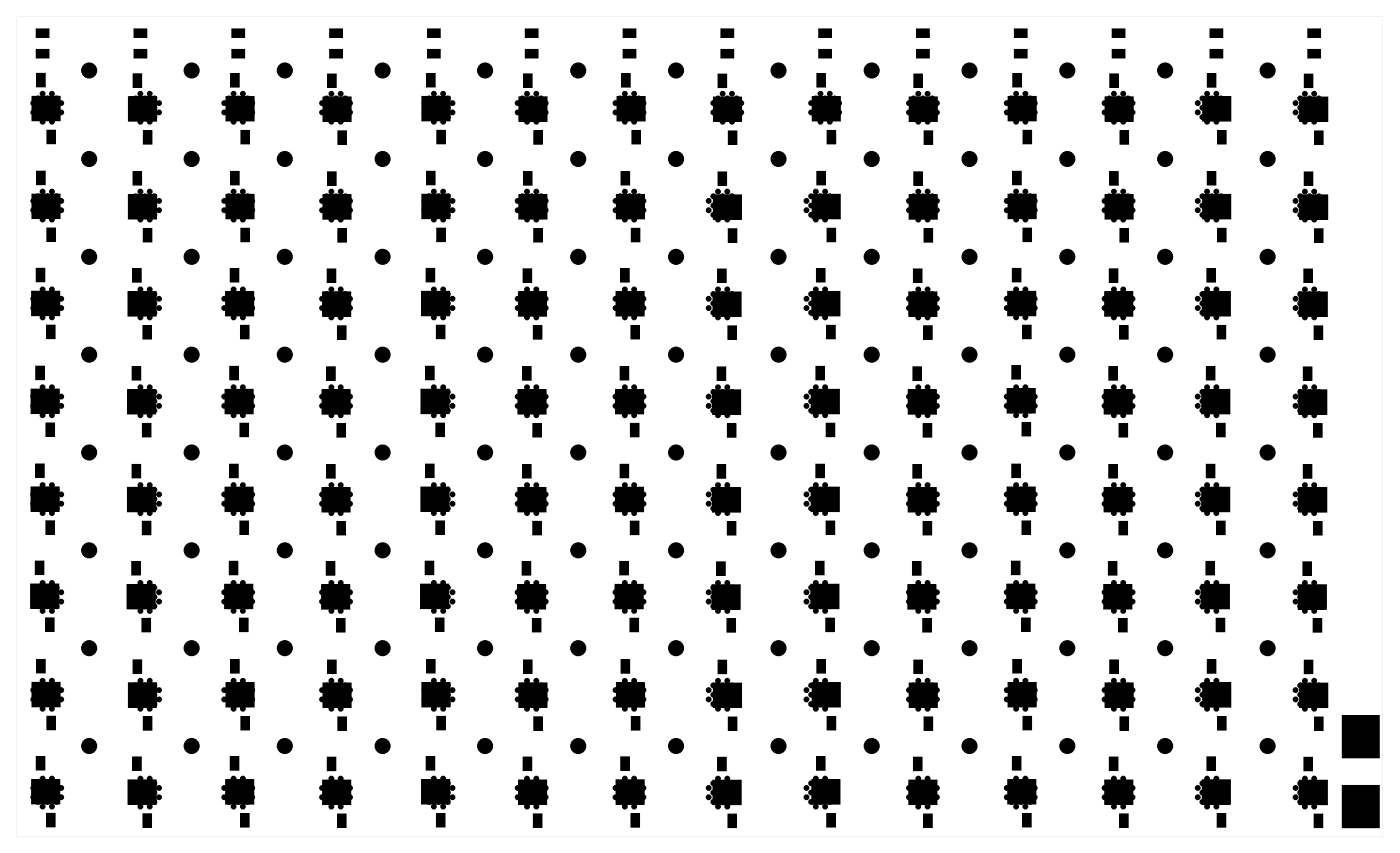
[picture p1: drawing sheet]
<svg xmlns="http://www.w3.org/2000/svg" width="301mm" height="183mm" viewBox="0 0 301 183" stroke-linecap="round" stroke-linejoin="round" font-family="sans-serif">
<g fill="#000">
<path d="M7.8 10.6h2.7v1.8h-2.7zM7.8 6.2h2.7v1.8h-2.7zM7.9 15.8h1.8v2.8h-1.8zM28.6 15.9h1.8v2.8h-1.8zM28.8 10.6h2.7v1.8h-2.7zM28.8 6.2h2.7v1.8h-2.7zM49.5 15.8h1.8v2.9h-1.8zM49.8 10.6h2.7v1.8h-2.7zM49.8 6.2h2.7v1.8h-2.7zM70.4 15.9h1.8v2.9h-1.8zM70.8 10.6h2.7v1.8h-2.7zM70.8 6.2h2.7v1.8h-2.7z"/>
<path d="M91.6 15.8h1.8v2.8h-1.8zM91.8 10.6h2.7v1.8h-2.7zM91.8 6.2h2.7v1.8h-2.7zM112.4 15.9h1.8v2.8h-1.8zM112.8 10.6h2.7v1.8h-2.7zM112.8 6.2h2.7v1.8h-2.7zM133.5 15.8h1.8v2.9h-1.8zM133.8 10.6h2.7v1.8h-2.7zM133.8 6.2h2.7v1.8h-2.7zM154.2 15.9h1.8v2.9h-1.8zM154.8 10.6h2.7v1.8h-2.7zM154.8 6.2h2.7v1.8h-2.7z"/>
<path d="M175.4 15.8h1.8v2.9h-1.8zM175.8 10.6h2.7v1.8h-2.7zM175.8 6.2h2.7v1.8h-2.7zM196.2 15.9h1.8v2.9h-1.8zM196.8 10.6h2.7v1.8h-2.7zM196.8 6.2h2.7v1.8h-2.7zM217.5 15.8h1.8v2.8h-1.8zM217.8 10.6h2.7v1.8h-2.7zM217.8 6.2h2.7v1.8h-2.7zM238.3 15.9h1.8v2.8h-1.8zM238.8 10.6h2.7v1.8h-2.7zM238.8 6.2h2.7v1.8h-2.7z"/>
<path d="M259.2 15.8h1.8v2.9h-1.8zM259.8 10.6h2.7v1.8h-2.7zM259.8 6.2h2.7v1.8h-2.7zM280 15.9h1.8v2.9h-1.8zM280.8 10.6h2.7v1.8h-2.7zM280.8 6.2h2.7v1.8h-2.7zM6.9 20.7h6v5.2h-6zM7.9 36.8h1.8v2.8h-1.8zM10.1 28h1.8v2.8h-1.8zM27.6 20.8h6v5.2h-6zM28.6 36.9h1.8v2.8h-1.8zM30.8 28.1h1.8v2.8h-1.8z"/>
<path d="M48.5 20.7h6v5.2h-6zM49.5 36.8h1.8v2.9h-1.8zM51.7 28h1.8v2.9h-1.8zM69.4 20.8h6v5.2h-6zM70.3 36.9h1.8v2.9h-1.8zM72.6 28.1h1.8v2.9h-1.8zM90.6 20.7h6v5.2h-6zM91.6 36.8h1.8v2.8h-1.8zM93.8 28h1.8v2.8h-1.8zM111.4 20.8h6v5.2h-6zM112.4 36.9h1.8v2.8h-1.8zM114.6 28.1h1.8v2.8h-1.8z"/>
<path d="M132.5 20.7h6v5.2h-6zM133.4 36.8h1.8v2.9h-1.8zM135.7 28h1.8v2.9h-1.8zM153.2 20.9h6v5.2h-6zM154.2 36.9h1.8v2.9h-1.8zM156.4 28.1h1.8v2.9h-1.8zM174.4 20.7h6v5.2h-6zM175.4 36.8h1.8v2.9h-1.8zM177.6 28h1.8v2.9h-1.8zM195.2 20.8h6v5.2h-6zM196.2 36.9h1.8v2.9h-1.8zM198.4 28.1h1.8v2.9h-1.8z"/>
<path d="M216.5 20.7h6v5.2h-6zM217.4 36.8h1.8v2.8h-1.8zM219.7 28h1.8v2.8h-1.8zM237.3 20.8h6v5.2h-6zM238.3 36.9h1.8v2.8h-1.8zM240.5 28.1h1.8v2.8h-1.8zM258.2 20.8h6v5.2h-6zM259.2 36.8h1.8v2.9h-1.8zM261.4 28h1.8v2.9h-1.8zM279 20.9h6v5.2h-6zM280 36.9h1.8v2.9h-1.8zM282.2 28.1h1.8v2.9h-1.8z"/>
<path d="M6.9 41.7h6v5.2h-6zM10.1 49h1.8v2.8h-1.8zM27.6 41.8h6v5.2h-6zM30.8 49.1h1.8v2.8h-1.8zM48.5 41.7h6v5.2h-6zM51.7 49h1.8v2.9h-1.8zM69.3 41.8h6v5.2h-6zM72.5 49.1h1.8v2.9h-1.8zM90.6 41.7h6v5.2h-6zM93.8 49h1.8v2.8h-1.8zM111.4 41.8h6v5.2h-6zM114.6 49.1h1.8v2.8h-1.8z"/>
<path d="M132.4 41.8h6v5.2h-6zM135.6 49h1.8v2.9h-1.8zM153.2 41.9h6v5.2h-6zM156.4 49.1h1.8v2.9h-1.8zM174.4 41.7h6v5.2h-6zM177.6 49h1.8v2.9h-1.8zM195.2 41.8h6v5.2h-6zM198.4 49.1h1.8v2.9h-1.8zM216.4 41.7h6v5.2h-6zM219.6 49h1.8v2.8h-1.8zM237.3 41.8h6v5.2h-6zM240.5 49.1h1.8v2.8h-1.8z"/>
<path d="M258.2 41.8h6v5.2h-6zM261.4 49h1.8v2.9h-1.8zM279 41.9h6v5.2h-6zM282.2 49.1h1.8v2.9h-1.8zM6.8 62.5h6v5.2h-6zM7.8 57.6h1.8v2.9h-1.8zM10 69.8h1.8v2.9h-1.8zM27.5 62.6h6v5.2h-6zM28.5 57.7h1.8v2.9h-1.8zM30.7 69.9h1.8v2.9h-1.8zM48.5 62.6h6v5.2h-6zM49.5 57.7h1.8v2.8h-1.8z"/>
<path d="M51.7 69.9h1.8v2.8h-1.8zM69.3 62.7h6v5.2h-6zM70.3 57.7h1.8v2.9h-1.8zM72.5 69.9h1.8v2.9h-1.8zM90.5 62.6h6v5.2h-6zM91.5 57.6h1.8v2.9h-1.8zM93.7 69.8h1.8v2.9h-1.8zM111.3 62.6h6v5.2h-6zM112.3 57.7h1.8v2.9h-1.8zM114.5 69.9h1.8v2.9h-1.8zM132.3 62.6h6v5.2h-6zM133.3 57.7h1.8v2.8h-1.8z"/>
<path d="M135.5 69.9h1.8v2.8h-1.8zM153.1 62.7h6v5.2h-6zM154.1 57.8h1.8v2.8h-1.8zM156.3 70h1.8v2.8h-1.8zM174.3 62.6h6v5.2h-6zM175.3 57.7h1.8v2.8h-1.8zM177.5 69.9h1.8v2.8h-1.8zM195.1 62.7h6v5.2h-6zM196.1 57.7h1.8v2.9h-1.8zM198.3 69.9h1.8v2.9h-1.8zM216.4 62.6h6v5.2h-6zM217.4 57.6h1.8v2.9h-1.8z"/>
<path d="M219.6 69.8h1.8v2.9h-1.8zM237.2 62.6h6v5.2h-6zM238.2 57.7h1.8v2.9h-1.8zM240.4 69.9h1.8v2.9h-1.8zM258.1 62.6h6v5.2h-6zM259.1 57.7h1.8v2.8h-1.8zM261.3 69.9h1.8v2.8h-1.8zM278.9 62.7h6v5.2h-6zM279.9 57.8h1.8v2.8h-1.8zM282.1 70h1.8v2.8h-1.8zM6.7 83.5h6v5.2h-6zM7.7 78.6h1.8v2.9h-1.8z"/>
<path d="M9.9 90.8h1.8v2.9h-1.8zM27.4 83.6h6v5.2h-6zM28.4 78.7h1.8v2.9h-1.8zM30.6 90.9h1.8v2.9h-1.8zM48.3 83.6h6v5.2h-6zM49.3 78.7h1.8v2.8h-1.8zM51.5 90.9h1.8v2.8h-1.8zM69.2 83.7h6v5.2h-6zM70.2 78.8h1.8v2.8h-1.8zM72.4 91h1.8v2.8h-1.8zM90.4 83.6h6v5.2h-6zM91.4 78.6h1.8v2.9h-1.8z"/>
<path d="M93.6 90.8h1.8v2.9h-1.8zM111.2 83.7h6v5.2h-6zM112.2 78.7h1.8v2.9h-1.8zM114.4 90.9h1.8v2.9h-1.8zM132.2 83.6h6v5.2h-6zM133.2 78.7h1.8v2.8h-1.8zM135.4 90.9h1.8v2.8h-1.8zM153 83.7h6v5.2h-6zM154 78.8h1.8v2.8h-1.8zM156.2 91h1.8v2.8h-1.8zM174.2 83.6h6v5.2h-6zM175.2 78.7h1.8v2.8h-1.8z"/>
<path d="M177.4 90.9h1.8v2.8h-1.8zM195 83.7h6v5.2h-6zM196 78.8h1.8v2.8h-1.8zM198.2 91h1.8v2.8h-1.8zM216.2 83.4h6v5.2h-6zM217.2 78.5h1.8v2.9h-1.8zM219.4 90.7h1.8v2.9h-1.8zM237.1 83.7h6v5.2h-6zM238.1 78.7h1.8v2.9h-1.8zM240.3 90.9h1.8v2.9h-1.8zM258 83.6h6v5.2h-6zM259 78.7h1.8v2.8h-1.8z"/>
<path d="M261.2 90.9h1.8v2.8h-1.8zM278.8 83.7h6v5.2h-6zM279.8 78.8h1.8v2.8h-1.8zM282 91h1.8v2.8h-1.8zM6.7 104.5h6v5.2h-6zM7.7 99.6h1.8v2.9h-1.8zM9.9 111.8h1.8v2.9h-1.8zM27.4 104.6h6v5.2h-6zM28.4 99.7h1.8v2.9h-1.8zM30.6 111.9h1.8v2.9h-1.8zM48.3 104.6h6v5.2h-6zM49.3 99.7h1.8v2.8h-1.8z"/>
<path d="M51.5 111.9h1.8v2.8h-1.8zM69.1 104.7h6v5.2h-6zM70.1 99.8h1.8v2.8h-1.8zM72.3 112h1.8v2.8h-1.8zM90.4 104.6h6v5.2h-6zM91.4 99.6h1.8v2.9h-1.8zM93.6 111.8h1.8v2.9h-1.8zM111.2 104.7h6v5.2h-6zM112.2 99.7h1.8v2.9h-1.8zM114.4 111.9h1.8v2.9h-1.8zM132.2 104.6h6v5.2h-6zM133.2 99.7h1.8v2.8h-1.8z"/>
<path d="M135.4 111.9h1.8v2.8h-1.8zM153 104.7h6v5.2h-6zM154 99.8h1.8v2.8h-1.8zM156.2 112h1.8v2.8h-1.8zM174.2 104.6h6v5.2h-6zM175.2 99.7h1.8v2.8h-1.8zM177.4 111.9h1.8v2.8h-1.8zM195 104.7h6v5.2h-6zM196 99.8h1.8v2.8h-1.8zM198.2 112h1.8v2.8h-1.8zM216.2 104.6h6v5.2h-6zM217.2 99.6h1.8v2.9h-1.8z"/>
<path d="M219.4 111.8h1.8v2.9h-1.8zM237.1 104.7h6v5.2h-6zM238.1 99.7h1.8v2.9h-1.8zM240.3 111.9h1.8v2.9h-1.8zM258 104.6h6v5.2h-6zM259 99.7h1.8v2.8h-1.8zM261.2 111.9h1.8v2.8h-1.8zM278.8 104.7h6v5.2h-6zM279.8 99.8h1.8v2.8h-1.8zM282 112h1.8v2.8h-1.8zM6.6 125.4h6v5.2h-6zM7.6 120.5h1.8v2.8h-1.8z"/>
<path d="M9.8 132.7h1.8v2.8h-1.8zM27.3 125.5h6v5.2h-6zM28.3 120.5h1.8v2.9h-1.8zM30.5 132.7h1.8v2.9h-1.8zM48.2 125.4h6v5.2h-6zM49.2 120.5h1.8v2.9h-1.8zM51.4 132.7h1.8v2.9h-1.8zM69.1 125.5h6v5.2h-6zM70.1 120.6h1.8v2.8h-1.8zM72.3 132.8h1.8v2.8h-1.8zM90.3 125.4h6v5.2h-6zM91.3 120.5h1.8v2.8h-1.8z"/>
<path d="M93.5 132.7h1.8v2.8h-1.8zM111.1 125.5h6v5.2h-6zM112.1 120.6h1.8v2.8h-1.8zM114.3 132.8h1.8v2.8h-1.8zM132.1 125.5h6v5.2h-6zM133.1 120.5h1.8v2.9h-1.8zM135.3 132.7h1.8v2.9h-1.8zM152.9 125.5h6v5.2h-6zM153.9 120.6h1.8v2.9h-1.8zM156.1 132.8h1.8v2.9h-1.8zM174.1 125.4h6v5.2h-6zM175.1 120.5h1.8v2.9h-1.8z"/>
<path d="M177.3 132.7h1.8v2.9h-1.8zM194.9 125.5h6v5.2h-6zM195.9 120.6h1.8v2.8h-1.8zM198.1 132.8h1.8v2.8h-1.8zM216.2 125.4h6v5.2h-6zM217.2 120.5h1.8v2.8h-1.8zM219.4 132.7h1.8v2.8h-1.8zM237 125.5h6v5.2h-6zM238 120.6h1.8v2.8h-1.8zM240.2 132.8h1.8v2.8h-1.8zM257.9 125.5h6v5.2h-6zM258.9 120.5h1.8v2.9h-1.8z"/>
<path d="M261.1 132.7h1.8v2.9h-1.8zM278.7 125.5h6v5.2h-6zM279.7 120.6h1.8v2.9h-1.8zM281.9 132.8h1.8v2.9h-1.8zM6.9 146.5h6v5.2h-6zM7.9 141.6h1.8v2.8h-1.8zM10.1 153.8h1.8v2.8h-1.8zM27.6 146.6h6v5.2h-6zM28.6 141.7h1.8v2.8h-1.8zM30.8 153.9h1.8v2.8h-1.8zM48.5 146.5h6v5.2h-6zM49.5 141.6h1.8v2.9h-1.8z"/>
<path d="M51.7 153.8h1.8v2.9h-1.8zM69.4 146.6h6v5.2h-6zM70.4 141.7h1.8v2.9h-1.8zM72.6 153.9h1.8v2.9h-1.8zM90.6 146.5h6v5.2h-6zM91.6 141.6h1.8v2.8h-1.8zM93.8 153.8h1.8v2.8h-1.8zM111.4 146.6h6v5.2h-6zM112.4 141.7h1.8v2.8h-1.8zM114.6 153.9h1.8v2.8h-1.8zM132.4 146.6h6v5.2h-6zM133.4 141.6h1.8v2.9h-1.8z"/>
<path d="M135.6 153.8h1.8v2.9h-1.8zM153.2 146.7h6v5.2h-6zM154.2 141.7h1.8v2.9h-1.8zM156.4 153.9h1.8v2.9h-1.8zM174.4 146.5h6v5.2h-6zM175.4 141.6h1.8v2.9h-1.8zM177.6 153.8h1.8v2.9h-1.8zM195.2 146.6h6v5.2h-6zM196.2 141.7h1.8v2.9h-1.8zM198.4 153.9h1.8v2.9h-1.8zM216.4 146.5h6v5.2h-6zM217.4 141.6h1.8v2.8h-1.8z"/>
<path d="M219.6 153.8h1.8v2.8h-1.8zM237.3 146.6h6v5.2h-6zM238.3 141.7h1.8v2.8h-1.8zM240.5 153.9h1.8v2.8h-1.8zM258.2 146.6h6v5.2h-6zM259.2 141.6h1.8v2.9h-1.8zM261.4 153.8h1.8v2.9h-1.8zM279 146.7h6v5.2h-6zM280 141.7h1.8v2.9h-1.8zM282.2 153.9h1.8v2.9h-1.8zM288.2 153.6h7.9v9h-7.9zM6.8 167.3h6v5.2h-6z"/>
<path d="M7.8 162.4h1.8v2.9h-1.8zM10 174.6h1.8v2.9h-1.8zM27.5 167.4h6v5.2h-6zM28.5 162.5h1.8v2.9h-1.8zM30.7 174.7h1.8v2.9h-1.8zM48.5 167.4h6v5.2h-6zM49.5 162.5h1.8v2.8h-1.8zM51.7 174.7h1.8v2.8h-1.8zM69.3 167.5h6v5.2h-6zM70.3 162.5h1.8v2.9h-1.8zM72.5 174.7h1.8v2.9h-1.8zM90.5 167.4h6v5.2h-6z"/>
<path d="M91.5 162.4h1.8v2.9h-1.8zM93.7 174.6h1.8v2.9h-1.8zM111.3 167.4h6v5.2h-6zM112.3 162.5h1.8v2.9h-1.8zM114.5 174.7h1.8v2.9h-1.8zM132.3 167.4h6v5.2h-6zM133.3 162.5h1.8v2.8h-1.8zM135.5 174.7h1.8v2.8h-1.8zM153.1 167.5h6v5.2h-6zM154.1 162.6h1.8v2.8h-1.8zM156.3 174.8h1.8v2.8h-1.8zM174.3 167.4h6v5.2h-6z"/>
<path d="M175.3 162.5h1.8v2.8h-1.8zM177.5 174.7h1.8v2.8h-1.8zM195.1 167.5h6v5.2h-6zM196.1 162.5h1.8v2.9h-1.8zM198.3 174.7h1.8v2.9h-1.8zM216.4 167.4h6v5.2h-6zM217.4 162.4h1.8v2.9h-1.8zM219.6 174.6h1.8v2.9h-1.8zM237.2 167.4h6v5.2h-6zM238.2 162.5h1.8v2.9h-1.8zM240.4 174.7h1.8v2.9h-1.8zM258.1 167.4h6v5.2h-6z"/>
<path d="M259.1 162.5h1.8v2.8h-1.8zM261.3 174.7h1.8v2.8h-1.8zM279 167.5h6v5.2h-6zM280 162.6h1.8v2.8h-1.8zM282.2 174.8h1.8v2.8h-1.8zM288.2 168.6h7.9v9h-7.9z"/>
<path d="M3.6 3.6h293.3v175.9h-293.3zM3.6 3.6v175.9h293.3v-175.9z"/>
</g>
<g fill="none" stroke="#000" stroke-width=".25">
<path d="M7.8 10.6h2.7v1.8h-2.7zM7.8 6.2h2.7v1.8h-2.7zM7.9 15.8h1.8v2.8h-1.8zM28.6 15.9h1.8v2.8h-1.8zM28.8 10.6h2.7v1.8h-2.7zM28.8 6.2h2.7v1.8h-2.7zM49.5 15.8h1.8v2.9h-1.8zM49.8 10.6h2.7v1.8h-2.7zM49.8 6.2h2.7v1.8h-2.7zM70.4 15.9h1.8v2.9h-1.8zM70.8 10.6h2.7v1.8h-2.7zM70.8 6.2h2.7v1.8h-2.7z"/>
<path d="M91.6 15.8h1.8v2.8h-1.8zM91.8 10.6h2.7v1.8h-2.7zM91.8 6.2h2.7v1.8h-2.7zM112.4 15.9h1.8v2.8h-1.8zM112.8 10.6h2.7v1.8h-2.7zM112.8 6.2h2.7v1.8h-2.7zM133.5 15.8h1.8v2.9h-1.8zM133.8 10.6h2.7v1.8h-2.7zM133.8 6.2h2.7v1.8h-2.7zM154.2 15.9h1.8v2.9h-1.8zM154.8 10.6h2.7v1.8h-2.7zM154.8 6.2h2.7v1.8h-2.7z"/>
<path d="M175.4 15.8h1.8v2.9h-1.8zM175.8 10.6h2.7v1.8h-2.7zM175.8 6.2h2.7v1.8h-2.7zM196.2 15.9h1.8v2.9h-1.8zM196.8 10.6h2.7v1.8h-2.7zM196.8 6.2h2.7v1.8h-2.7zM217.5 15.8h1.8v2.8h-1.8zM217.8 10.6h2.7v1.8h-2.7zM217.8 6.2h2.7v1.8h-2.7zM238.3 15.9h1.8v2.8h-1.8zM238.8 10.6h2.7v1.8h-2.7zM238.8 6.2h2.7v1.8h-2.7z"/>
<path d="M259.2 15.8h1.8v2.9h-1.8zM259.8 10.6h2.7v1.8h-2.7zM259.8 6.2h2.7v1.8h-2.7zM280 15.9h1.8v2.9h-1.8zM280.8 10.6h2.7v1.8h-2.7zM280.8 6.2h2.7v1.8h-2.7zM6.9 20.7h6v5.2h-6zM7.9 36.8h1.8v2.8h-1.8zM10.1 28h1.8v2.8h-1.8zM27.6 20.8h6v5.2h-6zM28.6 36.9h1.8v2.8h-1.8zM30.8 28.1h1.8v2.8h-1.8z"/>
<path d="M48.5 20.7h6v5.2h-6zM49.5 36.8h1.8v2.9h-1.8zM51.7 28h1.8v2.9h-1.8zM69.4 20.8h6v5.2h-6zM70.3 36.9h1.8v2.9h-1.8zM72.6 28.1h1.8v2.9h-1.8zM90.6 20.7h6v5.2h-6zM91.6 36.8h1.8v2.8h-1.8zM93.8 28h1.8v2.8h-1.8zM111.4 20.8h6v5.2h-6zM112.4 36.9h1.8v2.8h-1.8zM114.6 28.1h1.8v2.8h-1.8z"/>
<path d="M132.5 20.7h6v5.2h-6zM133.4 36.8h1.8v2.9h-1.8zM135.7 28h1.8v2.9h-1.8zM153.2 20.9h6v5.2h-6zM154.2 36.9h1.8v2.9h-1.8zM156.4 28.1h1.8v2.9h-1.8zM174.4 20.7h6v5.2h-6zM175.4 36.8h1.8v2.9h-1.8zM177.6 28h1.8v2.9h-1.8zM195.2 20.8h6v5.2h-6zM196.2 36.9h1.8v2.9h-1.8zM198.4 28.1h1.8v2.9h-1.8z"/>
<path d="M216.5 20.7h6v5.2h-6zM217.4 36.8h1.8v2.8h-1.8zM219.7 28h1.8v2.8h-1.8zM237.3 20.8h6v5.2h-6zM238.3 36.9h1.8v2.8h-1.8zM240.5 28.1h1.8v2.8h-1.8zM258.2 20.8h6v5.2h-6zM259.2 36.8h1.8v2.9h-1.8zM261.4 28h1.8v2.9h-1.8zM279 20.9h6v5.2h-6zM280 36.9h1.8v2.9h-1.8zM282.2 28.1h1.8v2.9h-1.8z"/>
<path d="M6.9 41.7h6v5.2h-6zM7.8 57.6h1.8v2.9h-1.8zM10.1 49h1.8v2.8h-1.8zM27.6 41.8h6v5.2h-6zM28.5 57.7h1.8v2.9h-1.8zM30.8 49.1h1.8v2.8h-1.8zM48.5 41.7h6v5.2h-6zM49.5 57.7h1.8v2.8h-1.8zM51.7 49h1.8v2.9h-1.8zM69.3 41.8h6v5.2h-6zM70.3 57.7h1.8v2.9h-1.8zM72.5 49.1h1.8v2.9h-1.8z"/>
<path d="M90.6 41.7h6v5.2h-6zM91.5 57.6h1.8v2.9h-1.8zM93.8 49h1.8v2.8h-1.8zM111.4 41.8h6v5.2h-6zM112.3 57.7h1.8v2.9h-1.8zM114.6 49.1h1.8v2.8h-1.8zM132.4 41.8h6v5.2h-6zM133.3 57.7h1.8v2.8h-1.8zM135.6 49h1.8v2.9h-1.8zM153.2 41.9h6v5.2h-6zM154.1 57.8h1.8v2.8h-1.8zM156.4 49.1h1.8v2.9h-1.8z"/>
<path d="M174.4 41.7h6v5.2h-6zM175.3 57.7h1.8v2.8h-1.8zM177.6 49h1.8v2.9h-1.8zM195.2 41.8h6v5.2h-6zM196.1 57.7h1.8v2.9h-1.8zM198.4 49.1h1.8v2.9h-1.8zM216.4 41.7h6v5.2h-6zM217.4 57.6h1.8v2.9h-1.8zM219.6 49h1.8v2.8h-1.8zM237.3 41.8h6v5.2h-6zM238.2 57.7h1.8v2.9h-1.8zM240.5 49.1h1.8v2.8h-1.8z"/>
<path d="M258.2 41.8h6v5.2h-6zM259.1 57.7h1.8v2.8h-1.8zM261.4 49h1.8v2.9h-1.8zM279 41.9h6v5.2h-6zM279.9 57.8h1.8v2.8h-1.8zM282.2 49.1h1.8v2.9h-1.8zM6.8 62.5h6v5.2h-6zM7.7 78.6h1.8v2.9h-1.8zM10 69.8h1.8v2.9h-1.8zM27.5 62.6h6v5.2h-6zM28.4 78.7h1.8v2.9h-1.8zM30.7 69.9h1.8v2.9h-1.8z"/>
<path d="M48.5 62.6h6v5.2h-6zM49.3 78.7h1.8v2.8h-1.8zM51.7 69.9h1.8v2.8h-1.8zM69.3 62.7h6v5.2h-6zM70.2 78.8h1.8v2.8h-1.8zM72.5 69.9h1.8v2.9h-1.8zM90.5 62.6h6v5.2h-6zM91.4 78.6h1.8v2.9h-1.8zM93.7 69.8h1.8v2.9h-1.8zM111.3 62.6h6v5.2h-6zM112.2 78.7h1.8v2.9h-1.8zM114.5 69.9h1.8v2.9h-1.8z"/>
<path d="M132.3 62.6h6v5.2h-6zM133.2 78.7h1.8v2.8h-1.8zM135.5 69.9h1.8v2.8h-1.8zM153.1 62.7h6v5.2h-6zM154 78.8h1.8v2.8h-1.8zM156.3 70h1.8v2.8h-1.8zM174.3 62.6h6v5.2h-6zM175.2 78.7h1.8v2.8h-1.8zM177.5 69.9h1.8v2.8h-1.8zM195.1 62.7h6v5.2h-6zM196 78.8h1.8v2.8h-1.8zM198.3 69.9h1.8v2.9h-1.8z"/>
<path d="M216.4 62.6h6v5.2h-6zM217.2 78.5h1.8v2.9h-1.8zM219.6 69.8h1.8v2.9h-1.8zM237.2 62.6h6v5.2h-6zM238.1 78.7h1.8v2.9h-1.8zM240.4 69.9h1.8v2.9h-1.8zM258.1 62.6h6v5.2h-6zM259 78.7h1.8v2.8h-1.8zM261.3 69.9h1.8v2.8h-1.8zM278.9 62.7h6v5.2h-6zM279.8 78.8h1.8v2.8h-1.8zM282.1 70h1.8v2.8h-1.8z"/>
<path d="M6.7 83.5h6v5.2h-6zM7.7 99.6h1.8v2.9h-1.8zM9.9 90.8h1.8v2.9h-1.8zM27.4 83.6h6v5.2h-6zM28.4 99.7h1.8v2.9h-1.8zM30.6 90.9h1.8v2.9h-1.8zM48.3 83.6h6v5.2h-6zM49.3 99.7h1.8v2.8h-1.8zM51.5 90.9h1.8v2.8h-1.8zM69.2 83.7h6v5.2h-6zM70.1 99.8h1.8v2.8h-1.8zM72.4 91h1.8v2.8h-1.8z"/>
<path d="M90.4 83.6h6v5.2h-6zM91.4 99.6h1.8v2.9h-1.8zM93.6 90.8h1.8v2.9h-1.8zM111.2 83.7h6v5.2h-6zM112.2 99.7h1.8v2.9h-1.8zM114.4 90.9h1.8v2.9h-1.8zM132.2 83.6h6v5.2h-6zM133.2 99.7h1.8v2.8h-1.8zM135.4 90.9h1.8v2.8h-1.8zM153 83.7h6v5.2h-6zM154 99.8h1.8v2.8h-1.8zM156.2 91h1.8v2.8h-1.8z"/>
<path d="M174.2 83.6h6v5.2h-6zM175.2 99.7h1.8v2.8h-1.8zM177.4 90.9h1.8v2.8h-1.8zM195 83.7h6v5.2h-6zM196 99.8h1.8v2.8h-1.8zM198.2 91h1.8v2.8h-1.8zM216.2 83.4h6v5.2h-6zM217.2 99.6h1.8v2.9h-1.8zM219.4 90.7h1.8v2.9h-1.8zM237.1 83.7h6v5.2h-6zM238.1 99.7h1.8v2.9h-1.8zM240.3 90.9h1.8v2.9h-1.8z"/>
<path d="M258 83.6h6v5.2h-6zM259 99.7h1.8v2.8h-1.8zM261.2 90.9h1.8v2.8h-1.8zM278.8 83.7h6v5.2h-6zM279.8 99.8h1.8v2.8h-1.8zM282 91h1.8v2.8h-1.8zM6.7 104.5h6v5.2h-6zM9.9 111.8h1.8v2.9h-1.8zM27.4 104.6h6v5.2h-6zM30.6 111.9h1.8v2.9h-1.8zM48.3 104.6h6v5.2h-6zM51.5 111.9h1.8v2.8h-1.8z"/>
<path d="M69.1 104.7h6v5.2h-6zM72.3 112h1.8v2.8h-1.8zM90.4 104.6h6v5.2h-6zM93.6 111.8h1.8v2.9h-1.8zM111.2 104.7h6v5.2h-6zM114.4 111.9h1.8v2.9h-1.8zM132.2 104.6h6v5.2h-6zM135.4 111.9h1.8v2.8h-1.8zM153 104.7h6v5.2h-6zM156.2 112h1.8v2.8h-1.8zM174.2 104.6h6v5.2h-6zM177.4 111.9h1.8v2.8h-1.8z"/>
<path d="M195 104.7h6v5.2h-6zM198.2 112h1.8v2.8h-1.8zM216.2 104.6h6v5.2h-6zM219.4 111.8h1.8v2.9h-1.8zM237.1 104.7h6v5.2h-6zM240.3 111.9h1.8v2.9h-1.8zM258 104.6h6v5.2h-6zM261.2 111.9h1.8v2.8h-1.8zM278.8 104.7h6v5.2h-6zM282 112h1.8v2.8h-1.8zM6.6 125.4h6v5.2h-6zM7.6 120.5h1.8v2.8h-1.8z"/>
<path d="M9.8 132.7h1.8v2.8h-1.8zM27.3 125.5h6v5.2h-6zM28.3 120.5h1.8v2.9h-1.8zM30.5 132.7h1.8v2.9h-1.8zM48.2 125.4h6v5.2h-6zM49.2 120.5h1.8v2.9h-1.8zM51.4 132.7h1.8v2.9h-1.8zM69.1 125.5h6v5.2h-6zM70.1 120.6h1.8v2.8h-1.8zM72.3 132.8h1.8v2.8h-1.8zM90.3 125.4h6v5.2h-6zM91.3 120.5h1.8v2.8h-1.8z"/>
<path d="M93.5 132.7h1.8v2.8h-1.8zM111.1 125.5h6v5.2h-6zM112.1 120.6h1.8v2.8h-1.8zM114.3 132.8h1.8v2.8h-1.8zM132.1 125.5h6v5.2h-6zM133.1 120.5h1.8v2.9h-1.8zM135.3 132.7h1.8v2.9h-1.8zM152.9 125.5h6v5.2h-6zM153.9 120.6h1.8v2.9h-1.8zM156.1 132.8h1.8v2.9h-1.8zM174.1 125.4h6v5.2h-6zM175.1 120.5h1.8v2.9h-1.8z"/>
<path d="M177.3 132.7h1.8v2.9h-1.8zM194.9 125.5h6v5.2h-6zM195.9 120.6h1.8v2.8h-1.8zM198.1 132.8h1.8v2.8h-1.8zM216.2 125.4h6v5.2h-6zM217.2 120.5h1.8v2.8h-1.8zM219.4 132.7h1.8v2.8h-1.8zM237 125.5h6v5.2h-6zM238 120.6h1.8v2.8h-1.8zM240.2 132.8h1.8v2.8h-1.8zM257.9 125.5h6v5.2h-6zM258.9 120.5h1.8v2.9h-1.8z"/>
<path d="M261.1 132.7h1.8v2.9h-1.8zM278.7 125.5h6v5.2h-6zM279.7 120.6h1.8v2.9h-1.8zM281.9 132.8h1.8v2.9h-1.8zM6.9 146.5h6v5.2h-6zM7.9 141.6h1.8v2.8h-1.8zM10.1 153.8h1.8v2.8h-1.8zM27.6 146.6h6v5.2h-6zM28.6 141.7h1.8v2.8h-1.8zM30.8 153.9h1.8v2.8h-1.8zM48.5 146.5h6v5.2h-6zM49.5 141.6h1.8v2.9h-1.8z"/>
<path d="M51.7 153.8h1.8v2.9h-1.8zM69.4 146.6h6v5.2h-6zM70.4 141.7h1.8v2.9h-1.8zM72.6 153.9h1.8v2.9h-1.8zM90.6 146.5h6v5.2h-6zM91.6 141.6h1.8v2.8h-1.8zM93.8 153.8h1.8v2.8h-1.8zM111.4 146.6h6v5.2h-6zM112.4 141.7h1.8v2.8h-1.8zM114.6 153.9h1.8v2.8h-1.8zM132.4 146.6h6v5.2h-6zM133.4 141.6h1.8v2.9h-1.8z"/>
<path d="M135.6 153.8h1.8v2.9h-1.8zM153.2 146.7h6v5.2h-6zM154.2 141.7h1.8v2.9h-1.8zM156.4 153.9h1.8v2.9h-1.8zM174.4 146.5h6v5.2h-6zM175.4 141.6h1.8v2.9h-1.8zM177.6 153.8h1.8v2.9h-1.8zM195.2 146.6h6v5.2h-6zM196.2 141.7h1.8v2.9h-1.8zM198.4 153.9h1.8v2.9h-1.8zM216.4 146.5h6v5.2h-6zM217.4 141.6h1.8v2.8h-1.8z"/>
<path d="M219.6 153.8h1.8v2.8h-1.8zM237.3 146.6h6v5.2h-6zM238.3 141.7h1.8v2.8h-1.8zM240.5 153.9h1.8v2.8h-1.8zM258.2 146.6h6v5.2h-6zM259.2 141.6h1.8v2.9h-1.8zM261.4 153.8h1.8v2.9h-1.8zM279 146.7h6v5.2h-6zM280 141.7h1.8v2.9h-1.8zM282.2 153.9h1.8v2.9h-1.8zM288.2 153.6h7.9v9h-7.9zM6.8 167.3h6v5.2h-6z"/>
<path d="M7.8 162.4h1.8v2.9h-1.8zM10 174.6h1.8v2.9h-1.8zM27.5 167.4h6v5.2h-6zM28.5 162.5h1.8v2.9h-1.8zM30.7 174.7h1.8v2.9h-1.8zM48.5 167.4h6v5.2h-6zM49.5 162.5h1.8v2.8h-1.8zM51.7 174.7h1.8v2.8h-1.8zM69.3 167.5h6v5.2h-6zM70.3 162.5h1.8v2.9h-1.8zM72.5 174.7h1.8v2.9h-1.8zM90.5 167.4h6v5.2h-6z"/>
<path d="M91.5 162.4h1.8v2.9h-1.8zM93.7 174.6h1.8v2.9h-1.8zM111.3 167.4h6v5.2h-6zM112.3 162.5h1.8v2.9h-1.8zM114.5 174.7h1.8v2.9h-1.8zM132.3 167.4h6v5.2h-6zM133.3 162.5h1.8v2.8h-1.8zM135.5 174.7h1.8v2.8h-1.8zM153.1 167.5h6v5.2h-6zM154.1 162.6h1.8v2.8h-1.8zM156.3 174.8h1.8v2.8h-1.8zM174.3 167.4h6v5.2h-6z"/>
<path d="M175.3 162.5h1.8v2.8h-1.8zM177.5 174.7h1.8v2.8h-1.8zM195.1 167.5h6v5.2h-6zM196.1 162.5h1.8v2.9h-1.8zM198.3 174.7h1.8v2.9h-1.8zM216.4 167.4h6v5.2h-6zM217.4 162.4h1.8v2.9h-1.8zM219.6 174.6h1.8v2.9h-1.8zM237.2 167.4h6v5.2h-6zM238.2 162.5h1.8v2.9h-1.8zM240.4 174.7h1.8v2.9h-1.8zM258.1 167.4h6v5.2h-6z"/>
<path d="M259.1 162.5h1.8v2.8h-1.8zM261.3 174.7h1.8v2.8h-1.8zM279 167.5h6v5.2h-6zM280 162.6h1.8v2.8h-1.8zM282.2 174.8h1.8v2.8h-1.8zM288.2 168.6h7.9v9h-7.9z"/>
<circle cx="19.1" cy="15.1" r="1.6"/>
<circle cx="41.1" cy="15.1" r="1.6"/>
<circle cx="61.1" cy="15.1" r="1.6"/>
<circle cx="82.1" cy="15.1" r="1.6"/>
<circle cx="104.1" cy="15.1" r="1.6"/>
<circle cx="124.1" cy="15.1" r="1.6"/>
<circle cx="145.1" cy="15.1" r="1.6"/>
<circle cx="167.1" cy="15.1" r="1.6"/>
<circle cx="187.1" cy="15.1" r="1.6"/>
<circle cx="208.1" cy="15.1" r="1.6"/>
<circle cx="229.1" cy="15.1" r="1.6"/>
<circle cx="250.1" cy="15.1" r="1.6"/>
<circle cx="272.1" cy="15.1" r="1.6"/>
<circle cx="19.1" cy="34.1" r="1.6"/>
<circle cx="41.1" cy="34.1" r="1.6"/>
<circle cx="61.1" cy="34.1" r="1.6"/>
<circle cx="82.1" cy="34.1" r="1.6"/>
<circle cx="104.1" cy="34.1" r="1.6"/>
<circle cx="124.1" cy="34.1" r="1.6"/>
<circle cx="145.1" cy="34.1" r="1.6"/>
<circle cx="167.1" cy="34.1" r="1.6"/>
<circle cx="187.1" cy="34.1" r="1.6"/>
<circle cx="208.1" cy="34.1" r="1.6"/>
<circle cx="229.1" cy="34.1" r="1.6"/>
<circle cx="250.1" cy="34.1" r="1.6"/>
<circle cx="272.1" cy="34.1" r="1.6"/>
<circle cx="19.1" cy="55.1" r="1.6"/>
<circle cx="41.1" cy="55.1" r="1.6"/>
<circle cx="61.1" cy="55.1" r="1.6"/>
<circle cx="82.1" cy="55.1" r="1.6"/>
<circle cx="104.1" cy="55.1" r="1.6"/>
<circle cx="124.1" cy="55.1" r="1.6"/>
<circle cx="145.1" cy="55.1" r="1.6"/>
<circle cx="167.1" cy="55.1" r="1.6"/>
<circle cx="187.1" cy="55.1" r="1.6"/>
<circle cx="208.1" cy="55.1" r="1.6"/>
<circle cx="229.1" cy="55.1" r="1.6"/>
<circle cx="250.1" cy="55.1" r="1.6"/>
<circle cx="272.1" cy="55.1" r="1.6"/>
<circle cx="19.1" cy="76.1" r="1.6"/>
<circle cx="41.1" cy="76.1" r="1.6"/>
<circle cx="61.1" cy="76.1" r="1.6"/>
<circle cx="82.1" cy="76.1" r="1.6"/>
<circle cx="104.1" cy="76.1" r="1.6"/>
<circle cx="124.1" cy="76.1" r="1.6"/>
<circle cx="145.1" cy="76.1" r="1.6"/>
<circle cx="167.1" cy="76.1" r="1.6"/>
<circle cx="187.1" cy="76.1" r="1.6"/>
<circle cx="208.1" cy="76.1" r="1.6"/>
<circle cx="229.1" cy="76.1" r="1.6"/>
<circle cx="250.1" cy="76.1" r="1.6"/>
<circle cx="272.1" cy="76.1" r="1.6"/>
<circle cx="19.1" cy="97.1" r="1.6"/>
<circle cx="41.1" cy="97.1" r="1.6"/>
<circle cx="61.1" cy="97.1" r="1.6"/>
<circle cx="82.1" cy="97.1" r="1.6"/>
<circle cx="104.1" cy="97.1" r="1.6"/>
<circle cx="124.1" cy="97.1" r="1.6"/>
<circle cx="145.1" cy="97.1" r="1.6"/>
<circle cx="167.1" cy="97.1" r="1.6"/>
<circle cx="187.1" cy="97.1" r="1.6"/>
<circle cx="208.1" cy="97.1" r="1.6"/>
<circle cx="229.1" cy="97.1" r="1.6"/>
<circle cx="250.1" cy="97.1" r="1.6"/>
<circle cx="272.1" cy="97.1" r="1.6"/>
<circle cx="19.1" cy="118.1" r="1.6"/>
<circle cx="41.1" cy="118.1" r="1.6"/>
<circle cx="61.1" cy="118.1" r="1.6"/>
<circle cx="82.1" cy="118.1" r="1.6"/>
<circle cx="104.1" cy="118.1" r="1.6"/>
<circle cx="124.1" cy="118.1" r="1.6"/>
<circle cx="145.1" cy="118.1" r="1.6"/>
<circle cx="167.1" cy="118.1" r="1.6"/>
<circle cx="187.1" cy="118.1" r="1.6"/>
<circle cx="208.1" cy="118.1" r="1.6"/>
<circle cx="229.1" cy="118.1" r="1.6"/>
<circle cx="250.1" cy="118.1" r="1.6"/>
<circle cx="272.1" cy="118.1" r="1.6"/>
<circle cx="19.1" cy="139.1" r="1.6"/>
<circle cx="41.1" cy="139.1" r="1.6"/>
<circle cx="61.1" cy="139.1" r="1.6"/>
<circle cx="82.1" cy="139.1" r="1.6"/>
<circle cx="104.1" cy="139.1" r="1.6"/>
<circle cx="124.1" cy="139.1" r="1.6"/>
<circle cx="145.1" cy="139.1" r="1.6"/>
<circle cx="167.1" cy="139.1" r="1.6"/>
<circle cx="187.1" cy="139.1" r="1.6"/>
<circle cx="208.1" cy="139.1" r="1.6"/>
<circle cx="229.1" cy="139.1" r="1.6"/>
<circle cx="250.1" cy="139.1" r="1.6"/>
<circle cx="272.1" cy="139.1" r="1.6"/>
<circle cx="19.1" cy="160.1" r="1.6"/>
<circle cx="41.1" cy="160.1" r="1.6"/>
<circle cx="61.1" cy="160.1" r="1.6"/>
<circle cx="82.1" cy="160.1" r="1.6"/>
<circle cx="104.1" cy="160.1" r="1.6"/>
<circle cx="124.1" cy="160.1" r="1.6"/>
<circle cx="145.1" cy="160.1" r="1.6"/>
<circle cx="167.1" cy="160.1" r="1.6"/>
<circle cx="187.1" cy="160.1" r="1.6"/>
<circle cx="208.1" cy="160.1" r="1.6"/>
<circle cx="229.1" cy="160.1" r="1.6"/>
<circle cx="250.1" cy="160.1" r="1.6"/>
<circle cx="272.1" cy="160.1" r="1.6"/>
</g>
<g fill="#000">
<circle cx="19.1" cy="15.1" r="1.6"/>
<circle cx="41.1" cy="15.1" r="1.6"/>
<circle cx="61.1" cy="15.1" r="1.6"/>
<circle cx="82.1" cy="15.1" r="1.6"/>
<circle cx="104.1" cy="15.1" r="1.6"/>
<circle cx="124.1" cy="15.1" r="1.6"/>
<circle cx="145.1" cy="15.1" r="1.6"/>
<circle cx="167.1" cy="15.1" r="1.6"/>
<circle cx="187.1" cy="15.1" r="1.6"/>
<circle cx="208.1" cy="15.1" r="1.6"/>
<circle cx="229.1" cy="15.1" r="1.6"/>
<circle cx="250.1" cy="15.1" r="1.6"/>
<circle cx="272.1" cy="15.1" r="1.6"/>
<circle cx="7.1" cy="24.1" r=".35"/>
<circle cx="7.1" cy="22.1" r=".35"/>
<circle cx="8.1" cy="23.1" r=".35"/>
<circle cx="8.1" cy="21.1" r=".35"/>
<circle cx="8.1" cy="25.1" r=".35"/>
<circle cx="9.1" cy="24.1" r=".35"/>
<circle cx="9.1" cy="20.1" r=".35"/>
<circle cx="9.1" cy="22.1" r=".35"/>
<circle cx="9.1" cy="26.1" r=".35"/>
<circle cx="10.1" cy="23.1" r=".35"/>
<circle cx="10.1" cy="21.1" r=".35"/>
<circle cx="10.1" cy="25.1" r=".35"/>
<circle cx="11.1" cy="24.1" r=".35"/>
<circle cx="11.1" cy="20.1" r=".35"/>
<circle cx="11.1" cy="22.1" r=".35"/>
<circle cx="11.1" cy="26.1" r=".35"/>
<circle cx="12.1" cy="23.1" r=".35"/>
<circle cx="12.1" cy="21.1" r=".35"/>
<circle cx="12.1" cy="25.1" r=".35"/>
<circle cx="13.1" cy="24.1" r=".35"/>
<circle cx="13.1" cy="22.1" r=".35"/>
<circle cx="19.1" cy="34.1" r="1.6"/>
<circle cx="28.1" cy="22.1" r=".35"/>
<circle cx="28.1" cy="24.1" r=".35"/>
<circle cx="29.1" cy="21.1" r=".35"/>
<circle cx="29.1" cy="23.1" r=".35"/>
<circle cx="29.1" cy="25.1" r=".35"/>
<circle cx="30.1" cy="20.1" r=".35"/>
<circle cx="30.1" cy="22.1" r=".35"/>
<circle cx="30.1" cy="24.1" r=".35"/>
<circle cx="30.1" cy="26.1" r=".35"/>
<circle cx="31.1" cy="23.1" r=".35"/>
<circle cx="31.1" cy="21.1" r=".35"/>
<circle cx="31.1" cy="25.1" r=".35"/>
<circle cx="32.1" cy="20.1" r=".35"/>
<circle cx="32.1" cy="22.1" r=".35"/>
<circle cx="32.1" cy="24.1" r=".35"/>
<circle cx="32.1" cy="26.1" r=".35"/>
<circle cx="33.1" cy="21.1" r=".35"/>
<circle cx="33.1" cy="23.1" r=".35"/>
<circle cx="33.1" cy="25.1" r=".35"/>
<circle cx="34.1" cy="22.1" r=".35"/>
<circle cx="34.1" cy="24.1" r=".35"/>
<circle cx="41.1" cy="34.1" r="1.6"/>
<circle cx="48.1" cy="24.1" r=".35"/>
<circle cx="48.1" cy="22.1" r=".35"/>
<circle cx="49.1" cy="23.1" r=".35"/>
<circle cx="49.1" cy="21.1" r=".35"/>
<circle cx="49.1" cy="25.1" r=".35"/>
<circle cx="50.1" cy="22.1" r=".35"/>
<circle cx="50.1" cy="24.1" r=".35"/>
<circle cx="50.1" cy="26.1" r=".35"/>
<circle cx="50.1" cy="20.1" r=".35"/>
<circle cx="51.1" cy="23.1" r=".35"/>
<circle cx="51.1" cy="21.1" r=".35"/>
<circle cx="51.1" cy="25.1" r=".35"/>
<circle cx="52.1" cy="22.1" r=".35"/>
<circle cx="52.1" cy="24.1" r=".35"/>
<circle cx="52.1" cy="26.1" r=".35"/>
<circle cx="52.1" cy="20.1" r=".35"/>
<circle cx="53.1" cy="23.1" r=".35"/>
<circle cx="53.1" cy="21.1" r=".35"/>
<circle cx="53.1" cy="25.1" r=".35"/>
<circle cx="54.1" cy="22.1" r=".35"/>
<circle cx="54.1" cy="24.1" r=".35"/>
<circle cx="61.1" cy="34.1" r="1.6"/>
<circle cx="69.1" cy="24.1" r=".35"/>
<circle cx="69.1" cy="22.1" r=".35"/>
<circle cx="70.1" cy="21.1" r=".35"/>
<circle cx="70.1" cy="23.1" r=".35"/>
<circle cx="70.1" cy="25.1" r=".35"/>
<circle cx="71.1" cy="24.1" r=".35"/>
<circle cx="71.1" cy="26.1" r=".35"/>
<circle cx="71.1" cy="22.1" r=".35"/>
<circle cx="71.1" cy="20.1" r=".35"/>
<circle cx="72.1" cy="23.1" r=".35"/>
<circle cx="72.1" cy="21.1" r=".35"/>
<circle cx="72.1" cy="25.1" r=".35"/>
<circle cx="73.1" cy="24.1" r=".35"/>
<circle cx="73.1" cy="22.1" r=".35"/>
<circle cx="73.1" cy="26.1" r=".35"/>
<circle cx="73.1" cy="20.1" r=".35"/>
<circle cx="74.1" cy="23.1" r=".35"/>
<circle cx="74.1" cy="21.1" r=".35"/>
<circle cx="74.1" cy="25.1" r=".35"/>
<circle cx="75.1" cy="24.1" r=".35"/>
<circle cx="75.1" cy="22.1" r=".35"/>
<circle cx="82.1" cy="34.1" r="1.6"/>
<circle cx="91.1" cy="22.1" r=".35"/>
<circle cx="91.1" cy="24.1" r=".35"/>
<circle cx="92.1" cy="23.1" r=".35"/>
<circle cx="92.1" cy="21.1" r=".35"/>
<circle cx="92.1" cy="25.1" r=".35"/>
<circle cx="93.1" cy="20.1" r=".35"/>
<circle cx="93.1" cy="22.1" r=".35"/>
<circle cx="93.1" cy="24.1" r=".35"/>
<circle cx="93.1" cy="26.1" r=".35"/>
<circle cx="94.1" cy="23.1" r=".35"/>
<circle cx="94.1" cy="21.1" r=".35"/>
<circle cx="94.1" cy="25.1" r=".35"/>
<circle cx="95.1" cy="22.1" r=".35"/>
<circle cx="95.1" cy="20.1" r=".35"/>
<circle cx="95.1" cy="24.1" r=".35"/>
<circle cx="95.1" cy="26.1" r=".35"/>
<circle cx="96.1" cy="23.1" r=".35"/>
<circle cx="96.1" cy="21.1" r=".35"/>
<circle cx="96.1" cy="25.1" r=".35"/>
<circle cx="97.1" cy="22.1" r=".35"/>
<circle cx="97.1" cy="24.1" r=".35"/>
<circle cx="104.1" cy="34.1" r="1.6"/>
<circle cx="111.1" cy="24.1" r=".35"/>
<circle cx="111.1" cy="22.1" r=".35"/>
<circle cx="112.1" cy="23.1" r=".35"/>
<circle cx="112.1" cy="25.1" r=".35"/>
<circle cx="112.1" cy="21.1" r=".35"/>
<circle cx="113.1" cy="24.1" r=".35"/>
<circle cx="113.1" cy="20.1" r=".35"/>
<circle cx="113.1" cy="22.1" r=".35"/>
<circle cx="113.1" cy="26.1" r=".35"/>
<circle cx="114.1" cy="23.1" r=".35"/>
<circle cx="114.1" cy="25.1" r=".35"/>
<circle cx="114.1" cy="21.1" r=".35"/>
<circle cx="115.1" cy="24.1" r=".35"/>
<circle cx="115.1" cy="22.1" r=".35"/>
<circle cx="115.1" cy="26.1" r=".35"/>
<circle cx="115.1" cy="20.1" r=".35"/>
<circle cx="116.1" cy="23.1" r=".35"/>
<circle cx="116.1" cy="25.1" r=".35"/>
<circle cx="116.1" cy="21.1" r=".35"/>
<circle cx="117.1" cy="24.1" r=".35"/>
<circle cx="117.1" cy="22.1" r=".35"/>
<circle cx="124.1" cy="34.1" r="1.6"/>
<circle cx="132.1" cy="22.1" r=".35"/>
<circle cx="132.1" cy="24.1" r=".35"/>
<circle cx="133.1" cy="21.1" r=".35"/>
<circle cx="133.1" cy="23.1" r=".35"/>
<circle cx="133.1" cy="25.1" r=".35"/>
<circle cx="134.1" cy="20.1" r=".35"/>
<circle cx="134.1" cy="26.1" r=".35"/>
<circle cx="134.1" cy="24.1" r=".35"/>
<circle cx="134.1" cy="22.1" r=".35"/>
<circle cx="135.1" cy="23.1" r=".35"/>
<circle cx="135.1" cy="21.1" r=".35"/>
<circle cx="135.1" cy="25.1" r=".35"/>
<circle cx="136.1" cy="20.1" r=".35"/>
<circle cx="136.1" cy="24.1" r=".35"/>
<circle cx="136.1" cy="26.1" r=".35"/>
<circle cx="136.1" cy="22.1" r=".35"/>
<circle cx="137.1" cy="23.1" r=".35"/>
<circle cx="137.1" cy="21.1" r=".35"/>
<circle cx="137.1" cy="25.1" r=".35"/>
<circle cx="138.1" cy="24.1" r=".35"/>
<circle cx="138.1" cy="22.1" r=".35"/>
<circle cx="145.1" cy="34.1" r="1.6"/>
<circle cx="153.1" cy="24.1" r=".35"/>
<circle cx="153.1" cy="22.1" r=".35"/>
<circle cx="154.1" cy="23.1" r=".35"/>
<circle cx="154.1" cy="21.1" r=".35"/>
<circle cx="154.1" cy="25.1" r=".35"/>
<circle cx="155.1" cy="24.1" r=".35"/>
<circle cx="155.1" cy="22.1" r=".35"/>
<circle cx="155.1" cy="20.1" r=".35"/>
<circle cx="155.1" cy="26.1" r=".35"/>
<circle cx="156.1" cy="23.1" r=".35"/>
<circle cx="156.1" cy="21.1" r=".35"/>
<circle cx="156.1" cy="25.1" r=".35"/>
<circle cx="157.1" cy="24.1" r=".35"/>
<circle cx="157.1" cy="20.1" r=".35"/>
<circle cx="157.1" cy="26.1" r=".35"/>
<circle cx="157.1" cy="22.1" r=".35"/>
<circle cx="158.1" cy="21.1" r=".35"/>
<circle cx="158.1" cy="23.1" r=".35"/>
<circle cx="158.1" cy="25.1" r=".35"/>
<circle cx="159.1" cy="24.1" r=".35"/>
<circle cx="159.1" cy="22.1" r=".35"/>
<circle cx="167.1" cy="34.1" r="1.6"/>
<circle cx="174.1" cy="22.1" r=".35"/>
<circle cx="174.1" cy="24.1" r=".35"/>
<circle cx="175.1" cy="25.1" r=".35"/>
<circle cx="175.1" cy="23.1" r=".35"/>
<circle cx="175.1" cy="21.1" r=".35"/>
<circle cx="176.1" cy="22.1" r=".35"/>
<circle cx="176.1" cy="20.1" r=".35"/>
<circle cx="176.1" cy="24.1" r=".35"/>
<circle cx="176.1" cy="26.1" r=".35"/>
<circle cx="177.1" cy="25.1" r=".35"/>
<circle cx="177.1" cy="23.1" r=".35"/>
<circle cx="177.1" cy="21.1" r=".35"/>
<circle cx="178.1" cy="20.1" r=".35"/>
<circle cx="178.1" cy="22.1" r=".35"/>
<circle cx="178.1" cy="24.1" r=".35"/>
<circle cx="178.1" cy="26.1" r=".35"/>
<circle cx="179.1" cy="25.1" r=".35"/>
<circle cx="179.1" cy="23.1" r=".35"/>
<circle cx="179.1" cy="21.1" r=".35"/>
<circle cx="180.1" cy="24.1" r=".35"/>
<circle cx="180.1" cy="22.1" r=".35"/>
<circle cx="187.1" cy="34.1" r="1.6"/>
<circle cx="195.1" cy="22.1" r=".35"/>
<circle cx="195.1" cy="24.1" r=".35"/>
<circle cx="196.1" cy="23.1" r=".35"/>
<circle cx="196.1" cy="25.1" r=".35"/>
<circle cx="196.1" cy="21.1" r=".35"/>
<circle cx="197.1" cy="20.1" r=".35"/>
<circle cx="197.1" cy="24.1" r=".35"/>
<circle cx="197.1" cy="26.1" r=".35"/>
<circle cx="197.1" cy="22.1" r=".35"/>
<circle cx="198.1" cy="23.1" r=".35"/>
<circle cx="198.1" cy="21.1" r=".35"/>
<circle cx="198.1" cy="25.1" r=".35"/>
<circle cx="199.1" cy="20.1" r=".35"/>
<circle cx="199.1" cy="22.1" r=".35"/>
<circle cx="199.1" cy="24.1" r=".35"/>
<circle cx="199.1" cy="26.1" r=".35"/>
<circle cx="200.1" cy="25.1" r=".35"/>
<circle cx="200.1" cy="23.1" r=".35"/>
<circle cx="200.1" cy="21.1" r=".35"/>
<circle cx="201.1" cy="22.1" r=".35"/>
<circle cx="201.1" cy="24.1" r=".35"/>
<circle cx="208.1" cy="34.1" r="1.6"/>
<circle cx="216.1" cy="22.1" r=".35"/>
<circle cx="216.1" cy="24.1" r=".35"/>
<circle cx="217.1" cy="21.1" r=".35"/>
<circle cx="217.1" cy="23.1" r=".35"/>
<circle cx="217.1" cy="25.1" r=".35"/>
<circle cx="218.1" cy="20.1" r=".35"/>
<circle cx="218.1" cy="26.1" r=".35"/>
<circle cx="218.1" cy="22.1" r=".35"/>
<circle cx="218.1" cy="24.1" r=".35"/>
<circle cx="219.1" cy="23.1" r=".35"/>
<circle cx="219.1" cy="21.1" r=".35"/>
<circle cx="219.1" cy="25.1" r=".35"/>
<circle cx="220.1" cy="26.1" r=".35"/>
<circle cx="220.1" cy="20.1" r=".35"/>
<circle cx="220.1" cy="24.1" r=".35"/>
<circle cx="220.1" cy="22.1" r=".35"/>
<circle cx="221.1" cy="23.1" r=".35"/>
<circle cx="221.1" cy="21.1" r=".35"/>
<circle cx="221.1" cy="25.1" r=".35"/>
<circle cx="222.1" cy="22.1" r=".35"/>
<circle cx="222.1" cy="24.1" r=".35"/>
<circle cx="229.1" cy="34.1" r="1.6"/>
<circle cx="237.1" cy="22.1" r=".35"/>
<circle cx="237.1" cy="24.1" r=".35"/>
<circle cx="238.1" cy="23.1" r=".35"/>
<circle cx="238.1" cy="21.1" r=".35"/>
<circle cx="238.1" cy="25.1" r=".35"/>
<circle cx="239.1" cy="20.1" r=".35"/>
<circle cx="239.1" cy="22.1" r=".35"/>
<circle cx="239.1" cy="24.1" r=".35"/>
<circle cx="239.1" cy="26.1" r=".35"/>
<circle cx="240.1" cy="23.1" r=".35"/>
<circle cx="240.1" cy="21.1" r=".35"/>
<circle cx="240.1" cy="25.1" r=".35"/>
<circle cx="241.1" cy="22.1" r=".35"/>
<circle cx="241.1" cy="20.1" r=".35"/>
<circle cx="241.1" cy="24.1" r=".35"/>
<circle cx="241.1" cy="26.1" r=".35"/>
<circle cx="242.1" cy="21.1" r=".35"/>
<circle cx="242.1" cy="23.1" r=".35"/>
<circle cx="242.1" cy="25.1" r=".35"/>
<circle cx="243.1" cy="22.1" r=".35"/>
<circle cx="243.1" cy="24.1" r=".35"/>
<circle cx="250.1" cy="34.1" r="1.6"/>
<circle cx="257.1" cy="24.1" r=".35"/>
<circle cx="257.1" cy="22.1" r=".35"/>
<circle cx="258.1" cy="23.1" r=".35"/>
<circle cx="258.1" cy="21.1" r=".35"/>
<circle cx="258.1" cy="25.1" r=".35"/>
<circle cx="259.1" cy="22.1" r=".35"/>
<circle cx="259.1" cy="24.1" r=".35"/>
<circle cx="259.1" cy="20.1" r=".35"/>
<circle cx="259.1" cy="26.1" r=".35"/>
<circle cx="260.1" cy="23.1" r=".35"/>
<circle cx="260.1" cy="21.1" r=".35"/>
<circle cx="260.1" cy="25.1" r=".35"/>
<circle cx="261.1" cy="24.1" r=".35"/>
<circle cx="261.1" cy="22.1" r=".35"/>
<circle cx="261.1" cy="20.1" r=".35"/>
<circle cx="261.1" cy="26.1" r=".35"/>
<circle cx="262.1" cy="23.1" r=".35"/>
<circle cx="262.1" cy="21.1" r=".35"/>
<circle cx="262.1" cy="25.1" r=".35"/>
<circle cx="263.1" cy="24.1" r=".35"/>
<circle cx="263.1" cy="22.1" r=".35"/>
<circle cx="272.1" cy="34.1" r="1.6"/>
<circle cx="278.1" cy="24.1" r=".35"/>
<circle cx="278.1" cy="22.1" r=".35"/>
<circle cx="279.1" cy="23.1" r=".35"/>
<circle cx="279.1" cy="21.1" r=".35"/>
<circle cx="279.1" cy="25.1" r=".35"/>
<circle cx="280.1" cy="24.1" r=".35"/>
<circle cx="280.1" cy="22.1" r=".35"/>
<circle cx="280.1" cy="26.1" r=".35"/>
<circle cx="280.1" cy="20.1" r=".35"/>
<circle cx="281.1" cy="23.1" r=".35"/>
<circle cx="281.1" cy="21.1" r=".35"/>
<circle cx="281.1" cy="25.1" r=".35"/>
<circle cx="282.1" cy="22.1" r=".35"/>
<circle cx="282.1" cy="24.1" r=".35"/>
<circle cx="282.1" cy="20.1" r=".35"/>
<circle cx="282.1" cy="26.1" r=".35"/>
<circle cx="283.1" cy="23.1" r=".35"/>
<circle cx="283.1" cy="21.1" r=".35"/>
<circle cx="283.1" cy="25.1" r=".35"/>
<circle cx="284.1" cy="22.1" r=".35"/>
<circle cx="284.1" cy="24.1" r=".35"/>
<circle cx="7.1" cy="45.1" r=".35"/>
<circle cx="7.1" cy="43.1" r=".35"/>
<circle cx="8.1" cy="46.1" r=".35"/>
<circle cx="8.1" cy="44.1" r=".35"/>
<circle cx="8.1" cy="42.1" r=".35"/>
<circle cx="9.1" cy="47.1" r=".35"/>
<circle cx="9.1" cy="45.1" r=".35"/>
<circle cx="9.1" cy="41.1" r=".35"/>
<circle cx="9.1" cy="43.1" r=".35"/>
<circle cx="10.1" cy="46.1" r=".35"/>
<circle cx="10.1" cy="44.1" r=".35"/>
<circle cx="10.1" cy="42.1" r=".35"/>
<circle cx="11.1" cy="47.1" r=".35"/>
<circle cx="11.1" cy="45.1" r=".35"/>
<circle cx="11.1" cy="41.1" r=".35"/>
<circle cx="11.1" cy="43.1" r=".35"/>
<circle cx="12.1" cy="46.1" r=".35"/>
<circle cx="12.1" cy="44.1" r=".35"/>
<circle cx="12.1" cy="42.1" r=".35"/>
<circle cx="13.1" cy="45.1" r=".35"/>
<circle cx="13.1" cy="43.1" r=".35"/>
<circle cx="19.1" cy="55.1" r="1.6"/>
<circle cx="28.1" cy="45.1" r=".35"/>
<circle cx="28.1" cy="43.1" r=".35"/>
<circle cx="29.1" cy="46.1" r=".35"/>
<circle cx="29.1" cy="44.1" r=".35"/>
<circle cx="29.1" cy="42.1" r=".35"/>
<circle cx="30.1" cy="47.1" r=".35"/>
<circle cx="30.1" cy="45.1" r=".35"/>
<circle cx="30.1" cy="41.1" r=".35"/>
<circle cx="30.1" cy="43.1" r=".35"/>
<circle cx="31.1" cy="46.1" r=".35"/>
<circle cx="31.1" cy="44.1" r=".35"/>
<circle cx="31.1" cy="42.1" r=".35"/>
<circle cx="32.1" cy="47.1" r=".35"/>
<circle cx="32.1" cy="41.1" r=".35"/>
<circle cx="32.1" cy="45.1" r=".35"/>
<circle cx="32.1" cy="43.1" r=".35"/>
<circle cx="33.1" cy="44.1" r=".35"/>
<circle cx="33.1" cy="46.1" r=".35"/>
<circle cx="33.1" cy="42.1" r=".35"/>
<circle cx="34.1" cy="45.1" r=".35"/>
<circle cx="34.1" cy="43.1" r=".35"/>
<circle cx="41.1" cy="55.1" r="1.6"/>
<circle cx="48.1" cy="43.1" r=".35"/>
<circle cx="48.1" cy="45.1" r=".35"/>
<circle cx="49.1" cy="44.1" r=".35"/>
<circle cx="49.1" cy="46.1" r=".35"/>
<circle cx="49.1" cy="42.1" r=".35"/>
<circle cx="50.1" cy="47.1" r=".35"/>
<circle cx="50.1" cy="45.1" r=".35"/>
<circle cx="50.1" cy="41.1" r=".35"/>
<circle cx="50.1" cy="43.1" r=".35"/>
<circle cx="51.1" cy="44.1" r=".35"/>
<circle cx="51.1" cy="46.1" r=".35"/>
<circle cx="51.1" cy="42.1" r=".35"/>
<circle cx="52.1" cy="47.1" r=".35"/>
<circle cx="52.1" cy="41.1" r=".35"/>
<circle cx="52.1" cy="43.1" r=".35"/>
<circle cx="52.1" cy="45.1" r=".35"/>
<circle cx="53.1" cy="44.1" r=".35"/>
<circle cx="53.1" cy="46.1" r=".35"/>
<circle cx="53.1" cy="42.1" r=".35"/>
<circle cx="54.1" cy="43.1" r=".35"/>
<circle cx="54.1" cy="45.1" r=".35"/>
<circle cx="61.1" cy="55.1" r="1.6"/>
<circle cx="69.1" cy="45.1" r=".35"/>
<circle cx="69.1" cy="43.1" r=".35"/>
<circle cx="70.1" cy="44.1" r=".35"/>
<circle cx="70.1" cy="46.1" r=".35"/>
<circle cx="70.1" cy="42.1" r=".35"/>
<circle cx="71.1" cy="47.1" r=".35"/>
<circle cx="71.1" cy="45.1" r=".35"/>
<circle cx="71.1" cy="41.1" r=".35"/>
<circle cx="71.1" cy="43.1" r=".35"/>
<circle cx="72.1" cy="46.1" r=".35"/>
<circle cx="72.1" cy="44.1" r=".35"/>
<circle cx="72.1" cy="42.1" r=".35"/>
<circle cx="73.1" cy="47.1" r=".35"/>
<circle cx="73.1" cy="41.1" r=".35"/>
<circle cx="73.1" cy="45.1" r=".35"/>
<circle cx="73.1" cy="43.1" r=".35"/>
<circle cx="74.1" cy="46.1" r=".35"/>
<circle cx="74.1" cy="44.1" r=".35"/>
<circle cx="74.1" cy="42.1" r=".35"/>
<circle cx="75.1" cy="45.1" r=".35"/>
<circle cx="75.1" cy="43.1" r=".35"/>
<circle cx="82.1" cy="55.1" r="1.6"/>
<circle cx="91.1" cy="45.1" r=".35"/>
<circle cx="91.1" cy="43.1" r=".35"/>
<circle cx="92.1" cy="46.1" r=".35"/>
<circle cx="92.1" cy="44.1" r=".35"/>
<circle cx="92.1" cy="42.1" r=".35"/>
<circle cx="93.1" cy="47.1" r=".35"/>
<circle cx="93.1" cy="45.1" r=".35"/>
<circle cx="93.1" cy="41.1" r=".35"/>
<circle cx="93.1" cy="43.1" r=".35"/>
<circle cx="94.1" cy="46.1" r=".35"/>
<circle cx="94.1" cy="44.1" r=".35"/>
<circle cx="94.1" cy="42.1" r=".35"/>
<circle cx="95.1" cy="47.1" r=".35"/>
<circle cx="95.1" cy="41.1" r=".35"/>
<circle cx="95.1" cy="45.1" r=".35"/>
<circle cx="95.1" cy="43.1" r=".35"/>
<circle cx="96.1" cy="46.1" r=".35"/>
<circle cx="96.1" cy="44.1" r=".35"/>
<circle cx="96.1" cy="42.1" r=".35"/>
<circle cx="97.1" cy="45.1" r=".35"/>
<circle cx="97.1" cy="43.1" r=".35"/>
<circle cx="104.1" cy="55.1" r="1.6"/>
<circle cx="111.1" cy="45.1" r=".35"/>
<circle cx="111.1" cy="43.1" r=".35"/>
<circle cx="112.1" cy="44.1" r=".35"/>
<circle cx="112.1" cy="46.1" r=".35"/>
<circle cx="112.1" cy="42.1" r=".35"/>
<circle cx="113.1" cy="47.1" r=".35"/>
<circle cx="113.1" cy="41.1" r=".35"/>
<circle cx="113.1" cy="45.1" r=".35"/>
<circle cx="113.1" cy="43.1" r=".35"/>
<circle cx="114.1" cy="46.1" r=".35"/>
<circle cx="114.1" cy="44.1" r=".35"/>
<circle cx="114.1" cy="42.1" r=".35"/>
<circle cx="115.1" cy="47.1" r=".35"/>
<circle cx="115.1" cy="45.1" r=".35"/>
<circle cx="115.1" cy="41.1" r=".35"/>
<circle cx="115.1" cy="43.1" r=".35"/>
<circle cx="116.1" cy="44.1" r=".35"/>
<circle cx="116.1" cy="46.1" r=".35"/>
<circle cx="116.1" cy="42.1" r=".35"/>
<circle cx="117.1" cy="45.1" r=".35"/>
<circle cx="117.1" cy="43.1" r=".35"/>
<circle cx="124.1" cy="55.1" r="1.6"/>
<circle cx="132.1" cy="45.1" r=".35"/>
<circle cx="132.1" cy="43.1" r=".35"/>
<circle cx="133.1" cy="44.1" r=".35"/>
<circle cx="133.1" cy="46.1" r=".35"/>
<circle cx="133.1" cy="42.1" r=".35"/>
<circle cx="134.1" cy="47.1" r=".35"/>
<circle cx="134.1" cy="45.1" r=".35"/>
<circle cx="134.1" cy="41.1" r=".35"/>
<circle cx="134.1" cy="43.1" r=".35"/>
<circle cx="135.1" cy="46.1" r=".35"/>
<circle cx="135.1" cy="44.1" r=".35"/>
<circle cx="135.1" cy="42.1" r=".35"/>
<circle cx="136.1" cy="47.1" r=".35"/>
<circle cx="136.1" cy="45.1" r=".35"/>
<circle cx="136.1" cy="41.1" r=".35"/>
<circle cx="136.1" cy="43.1" r=".35"/>
<circle cx="137.1" cy="44.1" r=".35"/>
<circle cx="137.1" cy="46.1" r=".35"/>
<circle cx="137.1" cy="42.1" r=".35"/>
<circle cx="138.1" cy="45.1" r=".35"/>
<circle cx="138.1" cy="43.1" r=".35"/>
<circle cx="145.1" cy="55.1" r="1.6"/>
<circle cx="152.1" cy="43.1" r=".35"/>
<circle cx="152.1" cy="45.1" r=".35"/>
<circle cx="153.1" cy="44.1" r=".35"/>
<circle cx="153.1" cy="46.1" r=".35"/>
<circle cx="153.1" cy="42.1" r=".35"/>
<circle cx="154.1" cy="47.1" r=".35"/>
<circle cx="154.1" cy="43.1" r=".35"/>
<circle cx="154.1" cy="45.1" r=".35"/>
<circle cx="154.1" cy="41.1" r=".35"/>
<circle cx="155.1" cy="44.1" r=".35"/>
<circle cx="155.1" cy="46.1" r=".35"/>
<circle cx="155.1" cy="42.1" r=".35"/>
<circle cx="156.1" cy="47.1" r=".35"/>
<circle cx="156.1" cy="45.1" r=".35"/>
<circle cx="156.1" cy="43.1" r=".35"/>
<circle cx="156.1" cy="41.1" r=".35"/>
<circle cx="157.1" cy="44.1" r=".35"/>
<circle cx="157.1" cy="46.1" r=".35"/>
<circle cx="157.1" cy="42.1" r=".35"/>
<circle cx="158.1" cy="45.1" r=".35"/>
<circle cx="158.1" cy="43.1" r=".35"/>
<circle cx="167.1" cy="55.1" r="1.6"/>
<circle cx="173.1" cy="45.1" r=".35"/>
<circle cx="173.1" cy="43.1" r=".35"/>
<circle cx="174.1" cy="44.1" r=".35"/>
<circle cx="174.1" cy="46.1" r=".35"/>
<circle cx="174.1" cy="42.1" r=".35"/>
<circle cx="175.1" cy="47.1" r=".35"/>
<circle cx="175.1" cy="41.1" r=".35"/>
<circle cx="175.1" cy="45.1" r=".35"/>
<circle cx="175.1" cy="43.1" r=".35"/>
<circle cx="176.1" cy="44.1" r=".35"/>
<circle cx="176.1" cy="46.1" r=".35"/>
<circle cx="176.1" cy="42.1" r=".35"/>
<circle cx="177.1" cy="47.1" r=".35"/>
<circle cx="177.1" cy="41.1" r=".35"/>
<circle cx="177.1" cy="45.1" r=".35"/>
<circle cx="177.1" cy="43.1" r=".35"/>
<circle cx="178.1" cy="46.1" r=".35"/>
<circle cx="178.1" cy="44.1" r=".35"/>
<circle cx="178.1" cy="42.1" r=".35"/>
<circle cx="179.1" cy="45.1" r=".35"/>
<circle cx="179.1" cy="43.1" r=".35"/>
<circle cx="187.1" cy="55.1" r="1.6"/>
<circle cx="195.1" cy="45.1" r=".35"/>
<circle cx="195.1" cy="43.1" r=".35"/>
<circle cx="196.1" cy="46.1" r=".35"/>
<circle cx="196.1" cy="44.1" r=".35"/>
<circle cx="196.1" cy="42.1" r=".35"/>
<circle cx="197.1" cy="47.1" r=".35"/>
<circle cx="197.1" cy="45.1" r=".35"/>
<circle cx="197.1" cy="41.1" r=".35"/>
<circle cx="197.1" cy="43.1" r=".35"/>
<circle cx="198.1" cy="44.1" r=".35"/>
<circle cx="198.1" cy="46.1" r=".35"/>
<circle cx="198.1" cy="42.1" r=".35"/>
<circle cx="199.1" cy="47.1" r=".35"/>
<circle cx="199.1" cy="45.1" r=".35"/>
<circle cx="199.1" cy="41.1" r=".35"/>
<circle cx="199.1" cy="43.1" r=".35"/>
<circle cx="200.1" cy="46.1" r=".35"/>
<circle cx="200.1" cy="44.1" r=".35"/>
<circle cx="200.1" cy="42.1" r=".35"/>
<circle cx="201.1" cy="45.1" r=".35"/>
<circle cx="201.1" cy="43.1" r=".35"/>
<circle cx="208.1" cy="55.1" r="1.6"/>
<circle cx="216.1" cy="45.1" r=".35"/>
<circle cx="216.1" cy="43.1" r=".35"/>
<circle cx="217.1" cy="46.1" r=".35"/>
<circle cx="217.1" cy="44.1" r=".35"/>
<circle cx="217.1" cy="42.1" r=".35"/>
<circle cx="218.1" cy="47.1" r=".35"/>
<circle cx="218.1" cy="45.1" r=".35"/>
<circle cx="218.1" cy="41.1" r=".35"/>
<circle cx="218.1" cy="43.1" r=".35"/>
<circle cx="219.1" cy="46.1" r=".35"/>
<circle cx="219.1" cy="44.1" r=".35"/>
<circle cx="219.1" cy="42.1" r=".35"/>
<circle cx="220.1" cy="47.1" r=".35"/>
<circle cx="220.1" cy="45.1" r=".35"/>
<circle cx="220.1" cy="41.1" r=".35"/>
<circle cx="220.1" cy="43.1" r=".35"/>
<circle cx="221.1" cy="46.1" r=".35"/>
<circle cx="221.1" cy="44.1" r=".35"/>
<circle cx="221.1" cy="42.1" r=".35"/>
<circle cx="222.1" cy="45.1" r=".35"/>
<circle cx="222.1" cy="43.1" r=".35"/>
<circle cx="229.1" cy="55.1" r="1.6"/>
<circle cx="237.1" cy="45.1" r=".35"/>
<circle cx="237.1" cy="43.1" r=".35"/>
<circle cx="238.1" cy="46.1" r=".35"/>
<circle cx="238.1" cy="44.1" r=".35"/>
<circle cx="238.1" cy="42.1" r=".35"/>
<circle cx="239.1" cy="47.1" r=".35"/>
<circle cx="239.1" cy="45.1" r=".35"/>
<circle cx="239.1" cy="41.1" r=".35"/>
<circle cx="239.1" cy="43.1" r=".35"/>
<circle cx="240.1" cy="46.1" r=".35"/>
<circle cx="240.1" cy="44.1" r=".35"/>
<circle cx="240.1" cy="42.1" r=".35"/>
<circle cx="241.1" cy="47.1" r=".35"/>
<circle cx="241.1" cy="45.1" r=".35"/>
<circle cx="241.1" cy="41.1" r=".35"/>
<circle cx="241.1" cy="43.1" r=".35"/>
<circle cx="242.1" cy="44.1" r=".35"/>
<circle cx="242.1" cy="46.1" r=".35"/>
<circle cx="242.1" cy="42.1" r=".35"/>
<circle cx="243.1" cy="45.1" r=".35"/>
<circle cx="243.1" cy="43.1" r=".35"/>
<circle cx="250.1" cy="55.1" r="1.6"/>
<circle cx="257.1" cy="43.1" r=".35"/>
<circle cx="257.1" cy="45.1" r=".35"/>
<circle cx="258.1" cy="44.1" r=".35"/>
<circle cx="258.1" cy="46.1" r=".35"/>
<circle cx="258.1" cy="42.1" r=".35"/>
<circle cx="259.1" cy="47.1" r=".35"/>
<circle cx="259.1" cy="45.1" r=".35"/>
<circle cx="259.1" cy="43.1" r=".35"/>
<circle cx="259.1" cy="41.1" r=".35"/>
<circle cx="260.1" cy="44.1" r=".35"/>
<circle cx="260.1" cy="46.1" r=".35"/>
<circle cx="260.1" cy="42.1" r=".35"/>
<circle cx="261.1" cy="47.1" r=".35"/>
<circle cx="261.1" cy="41.1" r=".35"/>
<circle cx="261.1" cy="45.1" r=".35"/>
<circle cx="261.1" cy="43.1" r=".35"/>
<circle cx="262.1" cy="44.1" r=".35"/>
<circle cx="262.1" cy="46.1" r=".35"/>
<circle cx="262.1" cy="42.1" r=".35"/>
<circle cx="263.1" cy="43.1" r=".35"/>
<circle cx="263.1" cy="45.1" r=".35"/>
<circle cx="272.1" cy="55.1" r="1.6"/>
<circle cx="278.1" cy="45.1" r=".35"/>
<circle cx="278.1" cy="43.1" r=".35"/>
<circle cx="279.1" cy="46.1" r=".35"/>
<circle cx="279.1" cy="44.1" r=".35"/>
<circle cx="279.1" cy="42.1" r=".35"/>
<circle cx="280.1" cy="47.1" r=".35"/>
<circle cx="280.1" cy="45.1" r=".35"/>
<circle cx="280.1" cy="41.1" r=".35"/>
<circle cx="280.1" cy="43.1" r=".35"/>
<circle cx="281.1" cy="46.1" r=".35"/>
<circle cx="281.1" cy="44.1" r=".35"/>
<circle cx="281.1" cy="42.1" r=".35"/>
<circle cx="282.1" cy="47.1" r=".35"/>
<circle cx="282.1" cy="41.1" r=".35"/>
<circle cx="282.1" cy="45.1" r=".35"/>
<circle cx="282.1" cy="43.1" r=".35"/>
<circle cx="283.1" cy="46.1" r=".35"/>
<circle cx="283.1" cy="44.1" r=".35"/>
<circle cx="283.1" cy="42.1" r=".35"/>
<circle cx="284.1" cy="45.1" r=".35"/>
<circle cx="284.1" cy="43.1" r=".35"/>
<circle cx="7.1" cy="64.1" r=".35"/>
<circle cx="7.1" cy="66.1" r=".35"/>
<circle cx="8.1" cy="63.1" r=".35"/>
<circle cx="8.1" cy="65.1" r=".35"/>
<circle cx="8.1" cy="67.1" r=".35"/>
<circle cx="9.1" cy="68.1" r=".35"/>
<circle cx="9.1" cy="64.1" r=".35"/>
<circle cx="9.1" cy="62.1" r=".35"/>
<circle cx="9.1" cy="66.1" r=".35"/>
<circle cx="10.1" cy="63.1" r=".35"/>
<circle cx="10.1" cy="65.1" r=".35"/>
<circle cx="10.1" cy="67.1" r=".35"/>
<circle cx="11.1" cy="68.1" r=".35"/>
<circle cx="11.1" cy="64.1" r=".35"/>
<circle cx="11.1" cy="62.1" r=".35"/>
<circle cx="11.1" cy="66.1" r=".35"/>
<circle cx="12.1" cy="63.1" r=".35"/>
<circle cx="12.1" cy="65.1" r=".35"/>
<circle cx="12.1" cy="67.1" r=".35"/>
<circle cx="13.1" cy="64.1" r=".35"/>
<circle cx="13.1" cy="66.1" r=".35"/>
<circle cx="19.1" cy="76.1" r="1.6"/>
<circle cx="28.1" cy="64.1" r=".35"/>
<circle cx="28.1" cy="66.1" r=".35"/>
<circle cx="29.1" cy="63.1" r=".35"/>
<circle cx="29.1" cy="65.1" r=".35"/>
<circle cx="29.1" cy="67.1" r=".35"/>
<circle cx="30.1" cy="68.1" r=".35"/>
<circle cx="30.1" cy="64.1" r=".35"/>
<circle cx="30.1" cy="66.1" r=".35"/>
<circle cx="30.1" cy="62.1" r=".35"/>
<circle cx="31.1" cy="63.1" r=".35"/>
<circle cx="31.1" cy="65.1" r=".35"/>
<circle cx="31.1" cy="67.1" r=".35"/>
<circle cx="32.1" cy="68.1" r=".35"/>
<circle cx="32.1" cy="64.1" r=".35"/>
<circle cx="32.1" cy="62.1" r=".35"/>
<circle cx="32.1" cy="66.1" r=".35"/>
<circle cx="33.1" cy="63.1" r=".35"/>
<circle cx="33.1" cy="65.1" r=".35"/>
<circle cx="33.1" cy="67.1" r=".35"/>
<circle cx="34.1" cy="64.1" r=".35"/>
<circle cx="34.1" cy="66.1" r=".35"/>
<circle cx="41.1" cy="76.1" r="1.6"/>
<circle cx="48.1" cy="64.1" r=".35"/>
<circle cx="48.1" cy="66.1" r=".35"/>
<circle cx="49.1" cy="65.1" r=".35"/>
<circle cx="49.1" cy="63.1" r=".35"/>
<circle cx="49.1" cy="67.1" r=".35"/>
<circle cx="50.1" cy="68.1" r=".35"/>
<circle cx="50.1" cy="62.1" r=".35"/>
<circle cx="50.1" cy="64.1" r=".35"/>
<circle cx="50.1" cy="66.1" r=".35"/>
<circle cx="51.1" cy="63.1" r=".35"/>
<circle cx="51.1" cy="65.1" r=".35"/>
<circle cx="51.1" cy="67.1" r=".35"/>
<circle cx="52.1" cy="68.1" r=".35"/>
<circle cx="52.1" cy="64.1" r=".35"/>
<circle cx="52.1" cy="62.1" r=".35"/>
<circle cx="52.1" cy="66.1" r=".35"/>
<circle cx="53.1" cy="63.1" r=".35"/>
<circle cx="53.1" cy="65.1" r=".35"/>
<circle cx="53.1" cy="67.1" r=".35"/>
<circle cx="54.1" cy="64.1" r=".35"/>
<circle cx="54.1" cy="66.1" r=".35"/>
<circle cx="61.1" cy="76.1" r="1.6"/>
<circle cx="69.1" cy="64.1" r=".35"/>
<circle cx="69.1" cy="66.1" r=".35"/>
<circle cx="70.1" cy="63.1" r=".35"/>
<circle cx="70.1" cy="65.1" r=".35"/>
<circle cx="70.1" cy="67.1" r=".35"/>
<circle cx="71.1" cy="68.1" r=".35"/>
<circle cx="71.1" cy="64.1" r=".35"/>
<circle cx="71.1" cy="66.1" r=".35"/>
<circle cx="71.1" cy="62.1" r=".35"/>
<circle cx="72.1" cy="65.1" r=".35"/>
<circle cx="72.1" cy="63.1" r=".35"/>
<circle cx="72.1" cy="67.1" r=".35"/>
<circle cx="73.1" cy="68.1" r=".35"/>
<circle cx="73.1" cy="64.1" r=".35"/>
<circle cx="73.1" cy="62.1" r=".35"/>
<circle cx="73.1" cy="66.1" r=".35"/>
<circle cx="74.1" cy="63.1" r=".35"/>
<circle cx="74.1" cy="65.1" r=".35"/>
<circle cx="74.1" cy="67.1" r=".35"/>
<circle cx="75.1" cy="64.1" r=".35"/>
<circle cx="75.1" cy="66.1" r=".35"/>
<circle cx="82.1" cy="76.1" r="1.6"/>
<circle cx="91.1" cy="64.1" r=".35"/>
<circle cx="91.1" cy="66.1" r=".35"/>
<circle cx="92.1" cy="63.1" r=".35"/>
<circle cx="92.1" cy="65.1" r=".35"/>
<circle cx="92.1" cy="67.1" r=".35"/>
<circle cx="93.1" cy="68.1" r=".35"/>
<circle cx="93.1" cy="64.1" r=".35"/>
<circle cx="93.1" cy="62.1" r=".35"/>
<circle cx="93.1" cy="66.1" r=".35"/>
<circle cx="94.1" cy="65.1" r=".35"/>
<circle cx="94.1" cy="63.1" r=".35"/>
<circle cx="94.1" cy="67.1" r=".35"/>
<circle cx="95.1" cy="68.1" r=".35"/>
<circle cx="95.1" cy="64.1" r=".35"/>
<circle cx="95.1" cy="62.1" r=".35"/>
<circle cx="95.1" cy="66.1" r=".35"/>
<circle cx="96.1" cy="65.1" r=".35"/>
<circle cx="96.1" cy="63.1" r=".35"/>
<circle cx="96.1" cy="67.1" r=".35"/>
<circle cx="97.1" cy="64.1" r=".35"/>
<circle cx="97.1" cy="66.1" r=".35"/>
<circle cx="104.1" cy="76.1" r="1.6"/>
<circle cx="111.1" cy="64.1" r=".35"/>
<circle cx="111.1" cy="66.1" r=".35"/>
<circle cx="112.1" cy="63.1" r=".35"/>
<circle cx="112.1" cy="65.1" r=".35"/>
<circle cx="112.1" cy="67.1" r=".35"/>
<circle cx="113.1" cy="68.1" r=".35"/>
<circle cx="113.1" cy="64.1" r=".35"/>
<circle cx="113.1" cy="66.1" r=".35"/>
<circle cx="113.1" cy="62.1" r=".35"/>
<circle cx="114.1" cy="63.1" r=".35"/>
<circle cx="114.1" cy="65.1" r=".35"/>
<circle cx="114.1" cy="67.1" r=".35"/>
<circle cx="115.1" cy="68.1" r=".35"/>
<circle cx="115.1" cy="64.1" r=".35"/>
<circle cx="115.1" cy="62.1" r=".35"/>
<circle cx="115.1" cy="66.1" r=".35"/>
<circle cx="116.1" cy="65.1" r=".35"/>
<circle cx="116.1" cy="63.1" r=".35"/>
<circle cx="116.1" cy="67.1" r=".35"/>
<circle cx="117.1" cy="64.1" r=".35"/>
<circle cx="117.1" cy="66.1" r=".35"/>
<circle cx="124.1" cy="76.1" r="1.6"/>
<circle cx="132.1" cy="64.1" r=".35"/>
<circle cx="132.1" cy="66.1" r=".35"/>
<circle cx="133.1" cy="63.1" r=".35"/>
<circle cx="133.1" cy="65.1" r=".35"/>
<circle cx="133.1" cy="67.1" r=".35"/>
<circle cx="134.1" cy="68.1" r=".35"/>
<circle cx="134.1" cy="64.1" r=".35"/>
<circle cx="134.1" cy="62.1" r=".35"/>
<circle cx="134.1" cy="66.1" r=".35"/>
<circle cx="135.1" cy="63.1" r=".35"/>
<circle cx="135.1" cy="65.1" r=".35"/>
<circle cx="135.1" cy="67.1" r=".35"/>
<circle cx="136.1" cy="68.1" r=".35"/>
<circle cx="136.1" cy="64.1" r=".35"/>
<circle cx="136.1" cy="66.1" r=".35"/>
<circle cx="136.1" cy="62.1" r=".35"/>
<circle cx="137.1" cy="63.1" r=".35"/>
<circle cx="137.1" cy="65.1" r=".35"/>
<circle cx="137.1" cy="67.1" r=".35"/>
<circle cx="138.1" cy="64.1" r=".35"/>
<circle cx="138.1" cy="66.1" r=".35"/>
<circle cx="145.1" cy="76.1" r="1.6"/>
<circle cx="152.1" cy="64.1" r=".35"/>
<circle cx="152.1" cy="66.1" r=".35"/>
<circle cx="153.1" cy="65.1" r=".35"/>
<circle cx="153.1" cy="63.1" r=".35"/>
<circle cx="153.1" cy="67.1" r=".35"/>
<circle cx="154.1" cy="68.1" r=".35"/>
<circle cx="154.1" cy="64.1" r=".35"/>
<circle cx="154.1" cy="62.1" r=".35"/>
<circle cx="154.1" cy="66.1" r=".35"/>
<circle cx="155.1" cy="63.1" r=".35"/>
<circle cx="155.1" cy="65.1" r=".35"/>
<circle cx="155.1" cy="67.1" r=".35"/>
<circle cx="156.1" cy="68.1" r=".35"/>
<circle cx="156.1" cy="64.1" r=".35"/>
<circle cx="156.1" cy="62.1" r=".35"/>
<circle cx="156.1" cy="66.1" r=".35"/>
<circle cx="157.1" cy="63.1" r=".35"/>
<circle cx="157.1" cy="65.1" r=".35"/>
<circle cx="157.1" cy="67.1" r=".35"/>
<circle cx="158.1" cy="64.1" r=".35"/>
<circle cx="158.1" cy="66.1" r=".35"/>
<circle cx="167.1" cy="76.1" r="1.6"/>
<circle cx="173.1" cy="64.1" r=".35"/>
<circle cx="173.1" cy="66.1" r=".35"/>
<circle cx="174.1" cy="65.1" r=".35"/>
<circle cx="174.1" cy="63.1" r=".35"/>
<circle cx="174.1" cy="67.1" r=".35"/>
<circle cx="175.1" cy="68.1" r=".35"/>
<circle cx="175.1" cy="64.1" r=".35"/>
<circle cx="175.1" cy="66.1" r=".35"/>
<circle cx="175.1" cy="62.1" r=".35"/>
<circle cx="176.1" cy="63.1" r=".35"/>
<circle cx="176.1" cy="65.1" r=".35"/>
<circle cx="176.1" cy="67.1" r=".35"/>
<circle cx="177.1" cy="68.1" r=".35"/>
<circle cx="177.1" cy="64.1" r=".35"/>
<circle cx="177.1" cy="66.1" r=".35"/>
<circle cx="177.1" cy="62.1" r=".35"/>
<circle cx="178.1" cy="65.1" r=".35"/>
<circle cx="178.1" cy="63.1" r=".35"/>
<circle cx="178.1" cy="67.1" r=".35"/>
<circle cx="179.1" cy="64.1" r=".35"/>
<circle cx="179.1" cy="66.1" r=".35"/>
<circle cx="187.1" cy="76.1" r="1.6"/>
<circle cx="195.1" cy="64.1" r=".35"/>
<circle cx="195.1" cy="66.1" r=".35"/>
<circle cx="196.1" cy="63.1" r=".35"/>
<circle cx="196.1" cy="65.1" r=".35"/>
<circle cx="196.1" cy="67.1" r=".35"/>
<circle cx="197.1" cy="68.1" r=".35"/>
<circle cx="197.1" cy="64.1" r=".35"/>
<circle cx="197.1" cy="66.1" r=".35"/>
<circle cx="197.1" cy="62.1" r=".35"/>
<circle cx="198.1" cy="63.1" r=".35"/>
<circle cx="198.1" cy="65.1" r=".35"/>
<circle cx="198.1" cy="67.1" r=".35"/>
<circle cx="199.1" cy="68.1" r=".35"/>
<circle cx="199.1" cy="64.1" r=".35"/>
<circle cx="199.1" cy="66.1" r=".35"/>
<circle cx="199.1" cy="62.1" r=".35"/>
<circle cx="200.1" cy="63.1" r=".35"/>
<circle cx="200.1" cy="65.1" r=".35"/>
<circle cx="200.1" cy="67.1" r=".35"/>
<circle cx="201.1" cy="64.1" r=".35"/>
<circle cx="201.1" cy="66.1" r=".35"/>
<circle cx="208.1" cy="76.1" r="1.6"/>
<circle cx="216.1" cy="64.1" r=".35"/>
<circle cx="216.1" cy="66.1" r=".35"/>
<circle cx="217.1" cy="63.1" r=".35"/>
<circle cx="217.1" cy="65.1" r=".35"/>
<circle cx="217.1" cy="67.1" r=".35"/>
<circle cx="218.1" cy="68.1" r=".35"/>
<circle cx="218.1" cy="64.1" r=".35"/>
<circle cx="218.1" cy="62.1" r=".35"/>
<circle cx="218.1" cy="66.1" r=".35"/>
<circle cx="219.1" cy="63.1" r=".35"/>
<circle cx="219.1" cy="65.1" r=".35"/>
<circle cx="219.1" cy="67.1" r=".35"/>
<circle cx="220.1" cy="68.1" r=".35"/>
<circle cx="220.1" cy="64.1" r=".35"/>
<circle cx="220.1" cy="62.1" r=".35"/>
<circle cx="220.1" cy="66.1" r=".35"/>
<circle cx="221.1" cy="65.1" r=".35"/>
<circle cx="221.1" cy="63.1" r=".35"/>
<circle cx="221.1" cy="67.1" r=".35"/>
<circle cx="222.1" cy="64.1" r=".35"/>
<circle cx="222.1" cy="66.1" r=".35"/>
<circle cx="229.1" cy="76.1" r="1.6"/>
<circle cx="237.1" cy="64.1" r=".35"/>
<circle cx="237.1" cy="66.1" r=".35"/>
<circle cx="238.1" cy="63.1" r=".35"/>
<circle cx="238.1" cy="65.1" r=".35"/>
<circle cx="238.1" cy="67.1" r=".35"/>
<circle cx="239.1" cy="68.1" r=".35"/>
<circle cx="239.1" cy="64.1" r=".35"/>
<circle cx="239.1" cy="66.1" r=".35"/>
<circle cx="239.1" cy="62.1" r=".35"/>
<circle cx="240.1" cy="63.1" r=".35"/>
<circle cx="240.1" cy="65.1" r=".35"/>
<circle cx="240.1" cy="67.1" r=".35"/>
<circle cx="241.1" cy="68.1" r=".35"/>
<circle cx="241.1" cy="64.1" r=".35"/>
<circle cx="241.1" cy="62.1" r=".35"/>
<circle cx="241.1" cy="66.1" r=".35"/>
<circle cx="242.1" cy="63.1" r=".35"/>
<circle cx="242.1" cy="65.1" r=".35"/>
<circle cx="242.1" cy="67.1" r=".35"/>
<circle cx="243.1" cy="64.1" r=".35"/>
<circle cx="243.1" cy="66.1" r=".35"/>
<circle cx="250.1" cy="76.1" r="1.6"/>
<circle cx="257.1" cy="64.1" r=".35"/>
<circle cx="257.1" cy="66.1" r=".35"/>
<circle cx="258.1" cy="65.1" r=".35"/>
<circle cx="258.1" cy="63.1" r=".35"/>
<circle cx="258.1" cy="67.1" r=".35"/>
<circle cx="259.1" cy="68.1" r=".35"/>
<circle cx="259.1" cy="64.1" r=".35"/>
<circle cx="259.1" cy="62.1" r=".35"/>
<circle cx="259.1" cy="66.1" r=".35"/>
<circle cx="260.1" cy="65.1" r=".35"/>
<circle cx="260.1" cy="63.1" r=".35"/>
<circle cx="260.1" cy="67.1" r=".35"/>
<circle cx="261.1" cy="68.1" r=".35"/>
<circle cx="261.1" cy="64.1" r=".35"/>
<circle cx="261.1" cy="62.1" r=".35"/>
<circle cx="261.1" cy="66.1" r=".35"/>
<circle cx="262.1" cy="65.1" r=".35"/>
<circle cx="262.1" cy="63.1" r=".35"/>
<circle cx="262.1" cy="67.1" r=".35"/>
<circle cx="263.1" cy="64.1" r=".35"/>
<circle cx="263.1" cy="66.1" r=".35"/>
<circle cx="272.1" cy="76.1" r="1.6"/>
<circle cx="278.1" cy="64.1" r=".35"/>
<circle cx="278.1" cy="66.1" r=".35"/>
<circle cx="279.1" cy="63.1" r=".35"/>
<circle cx="279.1" cy="65.1" r=".35"/>
<circle cx="279.1" cy="67.1" r=".35"/>
<circle cx="280.1" cy="68.1" r=".35"/>
<circle cx="280.1" cy="64.1" r=".35"/>
<circle cx="280.1" cy="62.1" r=".35"/>
<circle cx="280.1" cy="66.1" r=".35"/>
<circle cx="281.1" cy="65.1" r=".35"/>
<circle cx="281.1" cy="63.1" r=".35"/>
<circle cx="281.1" cy="67.1" r=".35"/>
<circle cx="282.1" cy="68.1" r=".35"/>
<circle cx="282.1" cy="64.1" r=".35"/>
<circle cx="282.1" cy="62.1" r=".35"/>
<circle cx="282.1" cy="66.1" r=".35"/>
<circle cx="283.1" cy="63.1" r=".35"/>
<circle cx="283.1" cy="65.1" r=".35"/>
<circle cx="283.1" cy="67.1" r=".35"/>
<circle cx="284.1" cy="64.1" r=".35"/>
<circle cx="284.1" cy="66.1" r=".35"/>
<circle cx="7.1" cy="87.1" r=".35"/>
<circle cx="7.1" cy="85.1" r=".35"/>
<circle cx="8.1" cy="88.1" r=".35"/>
<circle cx="8.1" cy="84.1" r=".35"/>
<circle cx="8.1" cy="86.1" r=".35"/>
<circle cx="9.1" cy="89.1" r=".35"/>
<circle cx="9.1" cy="85.1" r=".35"/>
<circle cx="9.1" cy="87.1" r=".35"/>
<circle cx="9.1" cy="83.1" r=".35"/>
<circle cx="10.1" cy="88.1" r=".35"/>
<circle cx="10.1" cy="84.1" r=".35"/>
<circle cx="10.1" cy="86.1" r=".35"/>
<circle cx="11.1" cy="89.1" r=".35"/>
<circle cx="11.1" cy="87.1" r=".35"/>
<circle cx="11.1" cy="83.1" r=".35"/>
<circle cx="11.1" cy="85.1" r=".35"/>
<circle cx="12.1" cy="88.1" r=".35"/>
<circle cx="12.1" cy="84.1" r=".35"/>
<circle cx="12.1" cy="86.1" r=".35"/>
<circle cx="13.1" cy="87.1" r=".35"/>
<circle cx="13.1" cy="85.1" r=".35"/>
<circle cx="19.1" cy="97.1" r="1.6"/>
<circle cx="28.1" cy="85.1" r=".35"/>
<circle cx="28.1" cy="87.1" r=".35"/>
<circle cx="29.1" cy="88.1" r=".35"/>
<circle cx="29.1" cy="84.1" r=".35"/>
<circle cx="29.1" cy="86.1" r=".35"/>
<circle cx="30.1" cy="89.1" r=".35"/>
<circle cx="30.1" cy="85.1" r=".35"/>
<circle cx="30.1" cy="83.1" r=".35"/>
<circle cx="30.1" cy="87.1" r=".35"/>
<circle cx="31.1" cy="88.1" r=".35"/>
<circle cx="31.1" cy="84.1" r=".35"/>
<circle cx="31.1" cy="86.1" r=".35"/>
<circle cx="32.1" cy="89.1" r=".35"/>
<circle cx="32.1" cy="85.1" r=".35"/>
<circle cx="32.1" cy="87.1" r=".35"/>
<circle cx="32.1" cy="83.1" r=".35"/>
<circle cx="33.1" cy="88.1" r=".35"/>
<circle cx="33.1" cy="84.1" r=".35"/>
<circle cx="33.1" cy="86.1" r=".35"/>
<circle cx="34.1" cy="85.1" r=".35"/>
<circle cx="34.1" cy="87.1" r=".35"/>
<circle cx="41.1" cy="97.1" r="1.6"/>
<circle cx="48.1" cy="85.1" r=".35"/>
<circle cx="48.1" cy="87.1" r=".35"/>
<circle cx="49.1" cy="88.1" r=".35"/>
<circle cx="49.1" cy="84.1" r=".35"/>
<circle cx="49.1" cy="86.1" r=".35"/>
<circle cx="50.1" cy="85.1" r=".35"/>
<circle cx="50.1" cy="89.1" r=".35"/>
<circle cx="50.1" cy="87.1" r=".35"/>
<circle cx="50.1" cy="83.1" r=".35"/>
<circle cx="51.1" cy="88.1" r=".35"/>
<circle cx="51.1" cy="84.1" r=".35"/>
<circle cx="51.1" cy="86.1" r=".35"/>
<circle cx="52.1" cy="85.1" r=".35"/>
<circle cx="52.1" cy="89.1" r=".35"/>
<circle cx="52.1" cy="83.1" r=".35"/>
<circle cx="52.1" cy="87.1" r=".35"/>
<circle cx="53.1" cy="88.1" r=".35"/>
<circle cx="53.1" cy="86.1" r=".35"/>
<circle cx="53.1" cy="84.1" r=".35"/>
<circle cx="54.1" cy="85.1" r=".35"/>
<circle cx="54.1" cy="87.1" r=".35"/>
<circle cx="61.1" cy="97.1" r="1.6"/>
<circle cx="69.1" cy="87.1" r=".35"/>
<circle cx="69.1" cy="85.1" r=".35"/>
<circle cx="70.1" cy="88.1" r=".35"/>
<circle cx="70.1" cy="86.1" r=".35"/>
<circle cx="70.1" cy="84.1" r=".35"/>
<circle cx="71.1" cy="89.1" r=".35"/>
<circle cx="71.1" cy="87.1" r=".35"/>
<circle cx="71.1" cy="83.1" r=".35"/>
<circle cx="71.1" cy="85.1" r=".35"/>
<circle cx="72.1" cy="88.1" r=".35"/>
<circle cx="72.1" cy="86.1" r=".35"/>
<circle cx="72.1" cy="84.1" r=".35"/>
<circle cx="73.1" cy="89.1" r=".35"/>
<circle cx="73.1" cy="87.1" r=".35"/>
<circle cx="73.1" cy="85.1" r=".35"/>
<circle cx="73.1" cy="83.1" r=".35"/>
<circle cx="74.1" cy="88.1" r=".35"/>
<circle cx="74.1" cy="86.1" r=".35"/>
<circle cx="74.1" cy="84.1" r=".35"/>
<circle cx="75.1" cy="85.1" r=".35"/>
<circle cx="75.1" cy="87.1" r=".35"/>
<circle cx="82.1" cy="97.1" r="1.6"/>
<circle cx="91.1" cy="85.1" r=".35"/>
<circle cx="91.1" cy="87.1" r=".35"/>
<circle cx="92.1" cy="88.1" r=".35"/>
<circle cx="92.1" cy="84.1" r=".35"/>
<circle cx="92.1" cy="86.1" r=".35"/>
<circle cx="93.1" cy="89.1" r=".35"/>
<circle cx="93.1" cy="87.1" r=".35"/>
<circle cx="93.1" cy="83.1" r=".35"/>
<circle cx="93.1" cy="85.1" r=".35"/>
<circle cx="94.1" cy="88.1" r=".35"/>
<circle cx="94.1" cy="84.1" r=".35"/>
<circle cx="94.1" cy="86.1" r=".35"/>
<circle cx="95.1" cy="89.1" r=".35"/>
<circle cx="95.1" cy="87.1" r=".35"/>
<circle cx="95.1" cy="83.1" r=".35"/>
<circle cx="95.1" cy="85.1" r=".35"/>
<circle cx="96.1" cy="88.1" r=".35"/>
<circle cx="96.1" cy="86.1" r=".35"/>
<circle cx="96.1" cy="84.1" r=".35"/>
<circle cx="97.1" cy="87.1" r=".35"/>
<circle cx="97.1" cy="85.1" r=".35"/>
<circle cx="104.1" cy="97.1" r="1.6"/>
<circle cx="111.1" cy="85.1" r=".35"/>
<circle cx="111.1" cy="87.1" r=".35"/>
<circle cx="112.1" cy="88.1" r=".35"/>
<circle cx="112.1" cy="84.1" r=".35"/>
<circle cx="112.1" cy="86.1" r=".35"/>
<circle cx="113.1" cy="89.1" r=".35"/>
<circle cx="113.1" cy="83.1" r=".35"/>
<circle cx="113.1" cy="87.1" r=".35"/>
<circle cx="113.1" cy="85.1" r=".35"/>
<circle cx="114.1" cy="88.1" r=".35"/>
<circle cx="114.1" cy="84.1" r=".35"/>
<circle cx="114.1" cy="86.1" r=".35"/>
<circle cx="115.1" cy="89.1" r=".35"/>
<circle cx="115.1" cy="87.1" r=".35"/>
<circle cx="115.1" cy="83.1" r=".35"/>
<circle cx="115.1" cy="85.1" r=".35"/>
<circle cx="116.1" cy="88.1" r=".35"/>
<circle cx="116.1" cy="84.1" r=".35"/>
<circle cx="116.1" cy="86.1" r=".35"/>
<circle cx="117.1" cy="85.1" r=".35"/>
<circle cx="117.1" cy="87.1" r=".35"/>
<circle cx="124.1" cy="97.1" r="1.6"/>
<circle cx="132.1" cy="87.1" r=".35"/>
<circle cx="132.1" cy="85.1" r=".35"/>
<circle cx="133.1" cy="88.1" r=".35"/>
<circle cx="133.1" cy="84.1" r=".35"/>
<circle cx="133.1" cy="86.1" r=".35"/>
<circle cx="134.1" cy="89.1" r=".35"/>
<circle cx="134.1" cy="85.1" r=".35"/>
<circle cx="134.1" cy="87.1" r=".35"/>
<circle cx="134.1" cy="83.1" r=".35"/>
<circle cx="135.1" cy="88.1" r=".35"/>
<circle cx="135.1" cy="86.1" r=".35"/>
<circle cx="135.1" cy="84.1" r=".35"/>
<circle cx="136.1" cy="89.1" r=".35"/>
<circle cx="136.1" cy="85.1" r=".35"/>
<circle cx="136.1" cy="83.1" r=".35"/>
<circle cx="136.1" cy="87.1" r=".35"/>
<circle cx="137.1" cy="88.1" r=".35"/>
<circle cx="137.1" cy="86.1" r=".35"/>
<circle cx="137.1" cy="84.1" r=".35"/>
<circle cx="138.1" cy="85.1" r=".35"/>
<circle cx="138.1" cy="87.1" r=".35"/>
<circle cx="145.1" cy="97.1" r="1.6"/>
<circle cx="152.1" cy="85.1" r=".35"/>
<circle cx="152.1" cy="87.1" r=".35"/>
<circle cx="153.1" cy="88.1" r=".35"/>
<circle cx="153.1" cy="86.1" r=".35"/>
<circle cx="153.1" cy="84.1" r=".35"/>
<circle cx="154.1" cy="85.1" r=".35"/>
<circle cx="154.1" cy="89.1" r=".35"/>
<circle cx="154.1" cy="83.1" r=".35"/>
<circle cx="154.1" cy="87.1" r=".35"/>
<circle cx="155.1" cy="88.1" r=".35"/>
<circle cx="155.1" cy="84.1" r=".35"/>
<circle cx="155.1" cy="86.1" r=".35"/>
<circle cx="156.1" cy="85.1" r=".35"/>
<circle cx="156.1" cy="89.1" r=".35"/>
<circle cx="156.1" cy="87.1" r=".35"/>
<circle cx="156.1" cy="83.1" r=".35"/>
<circle cx="157.1" cy="88.1" r=".35"/>
<circle cx="157.1" cy="86.1" r=".35"/>
<circle cx="157.1" cy="84.1" r=".35"/>
<circle cx="158.1" cy="85.1" r=".35"/>
<circle cx="158.1" cy="87.1" r=".35"/>
<circle cx="167.1" cy="97.1" r="1.6"/>
<circle cx="173.1" cy="87.1" r=".35"/>
<circle cx="173.1" cy="85.1" r=".35"/>
<circle cx="174.1" cy="88.1" r=".35"/>
<circle cx="174.1" cy="84.1" r=".35"/>
<circle cx="174.1" cy="86.1" r=".35"/>
<circle cx="175.1" cy="89.1" r=".35"/>
<circle cx="175.1" cy="85.1" r=".35"/>
<circle cx="175.1" cy="87.1" r=".35"/>
<circle cx="175.1" cy="83.1" r=".35"/>
<circle cx="176.1" cy="88.1" r=".35"/>
<circle cx="176.1" cy="86.1" r=".35"/>
<circle cx="176.1" cy="84.1" r=".35"/>
<circle cx="177.1" cy="89.1" r=".35"/>
<circle cx="177.1" cy="85.1" r=".35"/>
<circle cx="177.1" cy="83.1" r=".35"/>
<circle cx="177.1" cy="87.1" r=".35"/>
<circle cx="178.1" cy="88.1" r=".35"/>
<circle cx="178.1" cy="84.1" r=".35"/>
<circle cx="178.1" cy="86.1" r=".35"/>
<circle cx="179.1" cy="85.1" r=".35"/>
<circle cx="179.1" cy="87.1" r=".35"/>
<circle cx="187.1" cy="97.1" r="1.6"/>
<circle cx="195.1" cy="85.1" r=".35"/>
<circle cx="195.1" cy="87.1" r=".35"/>
<circle cx="196.1" cy="88.1" r=".35"/>
<circle cx="196.1" cy="84.1" r=".35"/>
<circle cx="196.1" cy="86.1" r=".35"/>
<circle cx="197.1" cy="89.1" r=".35"/>
<circle cx="197.1" cy="87.1" r=".35"/>
<circle cx="197.1" cy="83.1" r=".35"/>
<circle cx="197.1" cy="85.1" r=".35"/>
<circle cx="198.1" cy="88.1" r=".35"/>
<circle cx="198.1" cy="84.1" r=".35"/>
<circle cx="198.1" cy="86.1" r=".35"/>
<circle cx="199.1" cy="89.1" r=".35"/>
<circle cx="199.1" cy="85.1" r=".35"/>
<circle cx="199.1" cy="83.1" r=".35"/>
<circle cx="199.1" cy="87.1" r=".35"/>
<circle cx="200.1" cy="88.1" r=".35"/>
<circle cx="200.1" cy="84.1" r=".35"/>
<circle cx="200.1" cy="86.1" r=".35"/>
<circle cx="201.1" cy="85.1" r=".35"/>
<circle cx="201.1" cy="87.1" r=".35"/>
<circle cx="208.1" cy="97.1" r="1.6"/>
<circle cx="216.1" cy="85.1" r=".35"/>
<circle cx="216.1" cy="87.1" r=".35"/>
<circle cx="217.1" cy="88.1" r=".35"/>
<circle cx="217.1" cy="84.1" r=".35"/>
<circle cx="217.1" cy="86.1" r=".35"/>
<circle cx="218.1" cy="89.1" r=".35"/>
<circle cx="218.1" cy="85.1" r=".35"/>
<circle cx="218.1" cy="87.1" r=".35"/>
<circle cx="218.1" cy="83.1" r=".35"/>
<circle cx="219.1" cy="88.1" r=".35"/>
<circle cx="219.1" cy="84.1" r=".35"/>
<circle cx="219.1" cy="86.1" r=".35"/>
<circle cx="220.1" cy="89.1" r=".35"/>
<circle cx="220.1" cy="87.1" r=".35"/>
<circle cx="220.1" cy="85.1" r=".35"/>
<circle cx="220.1" cy="83.1" r=".35"/>
<circle cx="221.1" cy="88.1" r=".35"/>
<circle cx="221.1" cy="84.1" r=".35"/>
<circle cx="221.1" cy="86.1" r=".35"/>
<circle cx="222.1" cy="87.1" r=".35"/>
<circle cx="222.1" cy="85.1" r=".35"/>
<circle cx="229.1" cy="97.1" r="1.6"/>
<circle cx="237.1" cy="85.1" r=".35"/>
<circle cx="237.1" cy="87.1" r=".35"/>
<circle cx="238.1" cy="88.1" r=".35"/>
<circle cx="238.1" cy="86.1" r=".35"/>
<circle cx="238.1" cy="84.1" r=".35"/>
<circle cx="239.1" cy="89.1" r=".35"/>
<circle cx="239.1" cy="87.1" r=".35"/>
<circle cx="239.1" cy="85.1" r=".35"/>
<circle cx="239.1" cy="83.1" r=".35"/>
<circle cx="240.1" cy="88.1" r=".35"/>
<circle cx="240.1" cy="84.1" r=".35"/>
<circle cx="240.1" cy="86.1" r=".35"/>
<circle cx="241.1" cy="89.1" r=".35"/>
<circle cx="241.1" cy="83.1" r=".35"/>
<circle cx="241.1" cy="87.1" r=".35"/>
<circle cx="241.1" cy="85.1" r=".35"/>
<circle cx="242.1" cy="88.1" r=".35"/>
<circle cx="242.1" cy="84.1" r=".35"/>
<circle cx="242.1" cy="86.1" r=".35"/>
<circle cx="243.1" cy="85.1" r=".35"/>
<circle cx="243.1" cy="87.1" r=".35"/>
<circle cx="250.1" cy="97.1" r="1.6"/>
<circle cx="257.1" cy="85.1" r=".35"/>
<circle cx="257.1" cy="87.1" r=".35"/>
<circle cx="258.1" cy="88.1" r=".35"/>
<circle cx="258.1" cy="86.1" r=".35"/>
<circle cx="258.1" cy="84.1" r=".35"/>
<circle cx="259.1" cy="85.1" r=".35"/>
<circle cx="259.1" cy="89.1" r=".35"/>
<circle cx="259.1" cy="83.1" r=".35"/>
<circle cx="259.1" cy="87.1" r=".35"/>
<circle cx="260.1" cy="88.1" r=".35"/>
<circle cx="260.1" cy="86.1" r=".35"/>
<circle cx="260.1" cy="84.1" r=".35"/>
<circle cx="261.1" cy="85.1" r=".35"/>
<circle cx="261.1" cy="89.1" r=".35"/>
<circle cx="261.1" cy="87.1" r=".35"/>
<circle cx="261.1" cy="83.1" r=".35"/>
<circle cx="262.1" cy="88.1" r=".35"/>
<circle cx="262.1" cy="84.1" r=".35"/>
<circle cx="262.1" cy="86.1" r=".35"/>
<circle cx="263.1" cy="85.1" r=".35"/>
<circle cx="263.1" cy="87.1" r=".35"/>
<circle cx="272.1" cy="97.1" r="1.6"/>
<circle cx="278.1" cy="85.1" r=".35"/>
<circle cx="278.1" cy="87.1" r=".35"/>
<circle cx="279.1" cy="88.1" r=".35"/>
<circle cx="279.1" cy="84.1" r=".35"/>
<circle cx="279.1" cy="86.1" r=".35"/>
<circle cx="280.1" cy="89.1" r=".35"/>
<circle cx="280.1" cy="85.1" r=".35"/>
<circle cx="280.1" cy="87.1" r=".35"/>
<circle cx="280.1" cy="83.1" r=".35"/>
<circle cx="281.1" cy="88.1" r=".35"/>
<circle cx="281.1" cy="86.1" r=".35"/>
<circle cx="281.1" cy="84.1" r=".35"/>
<circle cx="282.1" cy="89.1" r=".35"/>
<circle cx="282.1" cy="85.1" r=".35"/>
<circle cx="282.1" cy="87.1" r=".35"/>
<circle cx="282.1" cy="83.1" r=".35"/>
<circle cx="283.1" cy="88.1" r=".35"/>
<circle cx="283.1" cy="86.1" r=".35"/>
<circle cx="283.1" cy="84.1" r=".35"/>
<circle cx="284.1" cy="87.1" r=".35"/>
<circle cx="284.1" cy="85.1" r=".35"/>
<circle cx="7.1" cy="108.1" r=".35"/>
<circle cx="7.1" cy="106.1" r=".35"/>
<circle cx="8.1" cy="107.1" r=".35"/>
<circle cx="8.1" cy="109.1" r=".35"/>
<circle cx="8.1" cy="105.1" r=".35"/>
<circle cx="9.1" cy="104.1" r=".35"/>
<circle cx="9.1" cy="110.1" r=".35"/>
<circle cx="9.1" cy="108.1" r=".35"/>
<circle cx="9.1" cy="106.1" r=".35"/>
<circle cx="10.1" cy="107.1" r=".35"/>
<circle cx="10.1" cy="109.1" r=".35"/>
<circle cx="10.1" cy="105.1" r=".35"/>
<circle cx="11.1" cy="110.1" r=".35"/>
<circle cx="11.1" cy="104.1" r=".35"/>
<circle cx="11.1" cy="108.1" r=".35"/>
<circle cx="11.1" cy="106.1" r=".35"/>
<circle cx="12.1" cy="107.1" r=".35"/>
<circle cx="12.1" cy="109.1" r=".35"/>
<circle cx="12.1" cy="105.1" r=".35"/>
<circle cx="13.1" cy="108.1" r=".35"/>
<circle cx="13.1" cy="106.1" r=".35"/>
<circle cx="19.1" cy="118.1" r="1.6"/>
<circle cx="28.1" cy="106.1" r=".35"/>
<circle cx="28.1" cy="108.1" r=".35"/>
<circle cx="29.1" cy="107.1" r=".35"/>
<circle cx="29.1" cy="109.1" r=".35"/>
<circle cx="29.1" cy="105.1" r=".35"/>
<circle cx="30.1" cy="104.1" r=".35"/>
<circle cx="30.1" cy="110.1" r=".35"/>
<circle cx="30.1" cy="108.1" r=".35"/>
<circle cx="30.1" cy="106.1" r=".35"/>
<circle cx="31.1" cy="107.1" r=".35"/>
<circle cx="31.1" cy="109.1" r=".35"/>
<circle cx="31.1" cy="105.1" r=".35"/>
<circle cx="32.1" cy="104.1" r=".35"/>
<circle cx="32.1" cy="110.1" r=".35"/>
<circle cx="32.1" cy="108.1" r=".35"/>
<circle cx="32.1" cy="106.1" r=".35"/>
<circle cx="33.1" cy="107.1" r=".35"/>
<circle cx="33.1" cy="109.1" r=".35"/>
<circle cx="33.1" cy="105.1" r=".35"/>
<circle cx="34.1" cy="108.1" r=".35"/>
<circle cx="34.1" cy="106.1" r=".35"/>
<circle cx="41.1" cy="118.1" r="1.6"/>
<circle cx="48.1" cy="106.1" r=".35"/>
<circle cx="48.1" cy="108.1" r=".35"/>
<circle cx="49.1" cy="105.1" r=".35"/>
<circle cx="49.1" cy="109.1" r=".35"/>
<circle cx="49.1" cy="107.1" r=".35"/>
<circle cx="50.1" cy="110.1" r=".35"/>
<circle cx="50.1" cy="108.1" r=".35"/>
<circle cx="50.1" cy="106.1" r=".35"/>
<circle cx="50.1" cy="104.1" r=".35"/>
<circle cx="51.1" cy="105.1" r=".35"/>
<circle cx="51.1" cy="109.1" r=".35"/>
<circle cx="51.1" cy="107.1" r=".35"/>
<circle cx="52.1" cy="106.1" r=".35"/>
<circle cx="52.1" cy="110.1" r=".35"/>
<circle cx="52.1" cy="108.1" r=".35"/>
<circle cx="52.1" cy="104.1" r=".35"/>
<circle cx="53.1" cy="109.1" r=".35"/>
<circle cx="53.1" cy="105.1" r=".35"/>
<circle cx="53.1" cy="107.1" r=".35"/>
<circle cx="54.1" cy="108.1" r=".35"/>
<circle cx="54.1" cy="106.1" r=".35"/>
<circle cx="61.1" cy="118.1" r="1.6"/>
<circle cx="69.1" cy="106.1" r=".35"/>
<circle cx="69.1" cy="108.1" r=".35"/>
<circle cx="70.1" cy="107.1" r=".35"/>
<circle cx="70.1" cy="109.1" r=".35"/>
<circle cx="70.1" cy="105.1" r=".35"/>
<circle cx="71.1" cy="110.1" r=".35"/>
<circle cx="71.1" cy="104.1" r=".35"/>
<circle cx="71.1" cy="106.1" r=".35"/>
<circle cx="71.1" cy="108.1" r=".35"/>
<circle cx="72.1" cy="107.1" r=".35"/>
<circle cx="72.1" cy="109.1" r=".35"/>
<circle cx="72.1" cy="105.1" r=".35"/>
<circle cx="73.1" cy="104.1" r=".35"/>
<circle cx="73.1" cy="110.1" r=".35"/>
<circle cx="73.1" cy="108.1" r=".35"/>
<circle cx="73.1" cy="106.1" r=".35"/>
<circle cx="74.1" cy="107.1" r=".35"/>
<circle cx="74.1" cy="109.1" r=".35"/>
<circle cx="74.1" cy="105.1" r=".35"/>
<circle cx="75.1" cy="108.1" r=".35"/>
<circle cx="75.1" cy="106.1" r=".35"/>
<circle cx="82.1" cy="118.1" r="1.6"/>
<circle cx="91.1" cy="106.1" r=".35"/>
<circle cx="91.1" cy="108.1" r=".35"/>
<circle cx="92.1" cy="107.1" r=".35"/>
<circle cx="92.1" cy="109.1" r=".35"/>
<circle cx="92.1" cy="105.1" r=".35"/>
<circle cx="93.1" cy="104.1" r=".35"/>
<circle cx="93.1" cy="110.1" r=".35"/>
<circle cx="93.1" cy="108.1" r=".35"/>
<circle cx="93.1" cy="106.1" r=".35"/>
<circle cx="94.1" cy="107.1" r=".35"/>
<circle cx="94.1" cy="109.1" r=".35"/>
<circle cx="94.1" cy="105.1" r=".35"/>
<circle cx="95.1" cy="110.1" r=".35"/>
<circle cx="95.1" cy="104.1" r=".35"/>
<circle cx="95.1" cy="106.1" r=".35"/>
<circle cx="95.1" cy="108.1" r=".35"/>
<circle cx="96.1" cy="107.1" r=".35"/>
<circle cx="96.1" cy="109.1" r=".35"/>
<circle cx="96.1" cy="105.1" r=".35"/>
<circle cx="97.1" cy="106.1" r=".35"/>
<circle cx="97.1" cy="108.1" r=".35"/>
<circle cx="104.1" cy="118.1" r="1.6"/>
<circle cx="111.1" cy="108.1" r=".35"/>
<circle cx="111.1" cy="106.1" r=".35"/>
<circle cx="112.1" cy="107.1" r=".35"/>
<circle cx="112.1" cy="109.1" r=".35"/>
<circle cx="112.1" cy="105.1" r=".35"/>
<circle cx="113.1" cy="104.1" r=".35"/>
<circle cx="113.1" cy="110.1" r=".35"/>
<circle cx="113.1" cy="108.1" r=".35"/>
<circle cx="113.1" cy="106.1" r=".35"/>
<circle cx="114.1" cy="107.1" r=".35"/>
<circle cx="114.1" cy="109.1" r=".35"/>
<circle cx="114.1" cy="105.1" r=".35"/>
<circle cx="115.1" cy="110.1" r=".35"/>
<circle cx="115.1" cy="104.1" r=".35"/>
<circle cx="115.1" cy="108.1" r=".35"/>
<circle cx="115.1" cy="106.1" r=".35"/>
<circle cx="116.1" cy="107.1" r=".35"/>
<circle cx="116.1" cy="109.1" r=".35"/>
<circle cx="116.1" cy="105.1" r=".35"/>
<circle cx="117.1" cy="108.1" r=".35"/>
<circle cx="117.1" cy="106.1" r=".35"/>
<circle cx="124.1" cy="118.1" r="1.6"/>
<circle cx="132.1" cy="106.1" r=".35"/>
<circle cx="132.1" cy="108.1" r=".35"/>
<circle cx="133.1" cy="107.1" r=".35"/>
<circle cx="133.1" cy="109.1" r=".35"/>
<circle cx="133.1" cy="105.1" r=".35"/>
<circle cx="134.1" cy="110.1" r=".35"/>
<circle cx="134.1" cy="104.1" r=".35"/>
<circle cx="134.1" cy="108.1" r=".35"/>
<circle cx="134.1" cy="106.1" r=".35"/>
<circle cx="135.1" cy="107.1" r=".35"/>
<circle cx="135.1" cy="109.1" r=".35"/>
<circle cx="135.1" cy="105.1" r=".35"/>
<circle cx="136.1" cy="104.1" r=".35"/>
<circle cx="136.1" cy="110.1" r=".35"/>
<circle cx="136.1" cy="106.1" r=".35"/>
<circle cx="136.1" cy="108.1" r=".35"/>
<circle cx="137.1" cy="107.1" r=".35"/>
<circle cx="137.1" cy="109.1" r=".35"/>
<circle cx="137.1" cy="105.1" r=".35"/>
<circle cx="138.1" cy="108.1" r=".35"/>
<circle cx="138.1" cy="106.1" r=".35"/>
<circle cx="145.1" cy="118.1" r="1.6"/>
<circle cx="152.1" cy="106.1" r=".35"/>
<circle cx="152.1" cy="108.1" r=".35"/>
<circle cx="153.1" cy="105.1" r=".35"/>
<circle cx="153.1" cy="109.1" r=".35"/>
<circle cx="153.1" cy="107.1" r=".35"/>
<circle cx="154.1" cy="106.1" r=".35"/>
<circle cx="154.1" cy="110.1" r=".35"/>
<circle cx="154.1" cy="108.1" r=".35"/>
<circle cx="154.1" cy="104.1" r=".35"/>
<circle cx="155.1" cy="105.1" r=".35"/>
<circle cx="155.1" cy="109.1" r=".35"/>
<circle cx="155.1" cy="107.1" r=".35"/>
<circle cx="156.1" cy="106.1" r=".35"/>
<circle cx="156.1" cy="110.1" r=".35"/>
<circle cx="156.1" cy="108.1" r=".35"/>
<circle cx="156.1" cy="104.1" r=".35"/>
<circle cx="157.1" cy="105.1" r=".35"/>
<circle cx="157.1" cy="109.1" r=".35"/>
<circle cx="157.1" cy="107.1" r=".35"/>
<circle cx="158.1" cy="108.1" r=".35"/>
<circle cx="158.1" cy="106.1" r=".35"/>
<circle cx="167.1" cy="118.1" r="1.6"/>
<circle cx="173.1" cy="106.1" r=".35"/>
<circle cx="173.1" cy="108.1" r=".35"/>
<circle cx="174.1" cy="107.1" r=".35"/>
<circle cx="174.1" cy="109.1" r=".35"/>
<circle cx="174.1" cy="105.1" r=".35"/>
<circle cx="175.1" cy="104.1" r=".35"/>
<circle cx="175.1" cy="110.1" r=".35"/>
<circle cx="175.1" cy="108.1" r=".35"/>
<circle cx="175.1" cy="106.1" r=".35"/>
<circle cx="176.1" cy="107.1" r=".35"/>
<circle cx="176.1" cy="109.1" r=".35"/>
<circle cx="176.1" cy="105.1" r=".35"/>
<circle cx="177.1" cy="104.1" r=".35"/>
<circle cx="177.1" cy="110.1" r=".35"/>
<circle cx="177.1" cy="108.1" r=".35"/>
<circle cx="177.1" cy="106.1" r=".35"/>
<circle cx="178.1" cy="107.1" r=".35"/>
<circle cx="178.1" cy="109.1" r=".35"/>
<circle cx="178.1" cy="105.1" r=".35"/>
<circle cx="179.1" cy="108.1" r=".35"/>
<circle cx="179.1" cy="106.1" r=".35"/>
<circle cx="187.1" cy="118.1" r="1.6"/>
<circle cx="195.1" cy="106.1" r=".35"/>
<circle cx="195.1" cy="108.1" r=".35"/>
<circle cx="196.1" cy="107.1" r=".35"/>
<circle cx="196.1" cy="109.1" r=".35"/>
<circle cx="196.1" cy="105.1" r=".35"/>
<circle cx="197.1" cy="110.1" r=".35"/>
<circle cx="197.1" cy="104.1" r=".35"/>
<circle cx="197.1" cy="108.1" r=".35"/>
<circle cx="197.1" cy="106.1" r=".35"/>
<circle cx="198.1" cy="107.1" r=".35"/>
<circle cx="198.1" cy="109.1" r=".35"/>
<circle cx="198.1" cy="105.1" r=".35"/>
<circle cx="199.1" cy="110.1" r=".35"/>
<circle cx="199.1" cy="104.1" r=".35"/>
<circle cx="199.1" cy="106.1" r=".35"/>
<circle cx="199.1" cy="108.1" r=".35"/>
<circle cx="200.1" cy="107.1" r=".35"/>
<circle cx="200.1" cy="109.1" r=".35"/>
<circle cx="200.1" cy="105.1" r=".35"/>
<circle cx="201.1" cy="108.1" r=".35"/>
<circle cx="201.1" cy="106.1" r=".35"/>
<circle cx="208.1" cy="118.1" r="1.6"/>
<circle cx="216.1" cy="108.1" r=".35"/>
<circle cx="216.1" cy="106.1" r=".35"/>
<circle cx="217.1" cy="107.1" r=".35"/>
<circle cx="217.1" cy="109.1" r=".35"/>
<circle cx="217.1" cy="105.1" r=".35"/>
<circle cx="218.1" cy="104.1" r=".35"/>
<circle cx="218.1" cy="110.1" r=".35"/>
<circle cx="218.1" cy="108.1" r=".35"/>
<circle cx="218.1" cy="106.1" r=".35"/>
<circle cx="219.1" cy="107.1" r=".35"/>
<circle cx="219.1" cy="109.1" r=".35"/>
<circle cx="219.1" cy="105.1" r=".35"/>
<circle cx="220.1" cy="104.1" r=".35"/>
<circle cx="220.1" cy="110.1" r=".35"/>
<circle cx="220.1" cy="106.1" r=".35"/>
<circle cx="220.1" cy="108.1" r=".35"/>
<circle cx="221.1" cy="107.1" r=".35"/>
<circle cx="221.1" cy="109.1" r=".35"/>
<circle cx="221.1" cy="105.1" r=".35"/>
<circle cx="222.1" cy="108.1" r=".35"/>
<circle cx="222.1" cy="106.1" r=".35"/>
<circle cx="229.1" cy="118.1" r="1.6"/>
<circle cx="237.1" cy="106.1" r=".35"/>
<circle cx="237.1" cy="108.1" r=".35"/>
<circle cx="238.1" cy="107.1" r=".35"/>
<circle cx="238.1" cy="109.1" r=".35"/>
<circle cx="238.1" cy="105.1" r=".35"/>
<circle cx="239.1" cy="110.1" r=".35"/>
<circle cx="239.1" cy="104.1" r=".35"/>
<circle cx="239.1" cy="108.1" r=".35"/>
<circle cx="239.1" cy="106.1" r=".35"/>
<circle cx="240.1" cy="107.1" r=".35"/>
<circle cx="240.1" cy="109.1" r=".35"/>
<circle cx="240.1" cy="105.1" r=".35"/>
<circle cx="241.1" cy="110.1" r=".35"/>
<circle cx="241.1" cy="104.1" r=".35"/>
<circle cx="241.1" cy="108.1" r=".35"/>
<circle cx="241.1" cy="106.1" r=".35"/>
<circle cx="242.1" cy="107.1" r=".35"/>
<circle cx="242.1" cy="109.1" r=".35"/>
<circle cx="242.1" cy="105.1" r=".35"/>
<circle cx="243.1" cy="106.1" r=".35"/>
<circle cx="243.1" cy="108.1" r=".35"/>
<circle cx="250.1" cy="118.1" r="1.6"/>
<circle cx="257.1" cy="106.1" r=".35"/>
<circle cx="257.1" cy="108.1" r=".35"/>
<circle cx="258.1" cy="109.1" r=".35"/>
<circle cx="258.1" cy="105.1" r=".35"/>
<circle cx="258.1" cy="107.1" r=".35"/>
<circle cx="259.1" cy="110.1" r=".35"/>
<circle cx="259.1" cy="106.1" r=".35"/>
<circle cx="259.1" cy="108.1" r=".35"/>
<circle cx="259.1" cy="104.1" r=".35"/>
<circle cx="260.1" cy="109.1" r=".35"/>
<circle cx="260.1" cy="105.1" r=".35"/>
<circle cx="260.1" cy="107.1" r=".35"/>
<circle cx="261.1" cy="110.1" r=".35"/>
<circle cx="261.1" cy="106.1" r=".35"/>
<circle cx="261.1" cy="108.1" r=".35"/>
<circle cx="261.1" cy="104.1" r=".35"/>
<circle cx="262.1" cy="109.1" r=".35"/>
<circle cx="262.1" cy="105.1" r=".35"/>
<circle cx="262.1" cy="107.1" r=".35"/>
<circle cx="263.1" cy="106.1" r=".35"/>
<circle cx="263.1" cy="108.1" r=".35"/>
<circle cx="272.1" cy="118.1" r="1.6"/>
<circle cx="278.1" cy="108.1" r=".35"/>
<circle cx="278.1" cy="106.1" r=".35"/>
<circle cx="279.1" cy="107.1" r=".35"/>
<circle cx="279.1" cy="109.1" r=".35"/>
<circle cx="279.1" cy="105.1" r=".35"/>
<circle cx="280.1" cy="104.1" r=".35"/>
<circle cx="280.1" cy="110.1" r=".35"/>
<circle cx="280.1" cy="108.1" r=".35"/>
<circle cx="280.1" cy="106.1" r=".35"/>
<circle cx="281.1" cy="107.1" r=".35"/>
<circle cx="281.1" cy="109.1" r=".35"/>
<circle cx="281.1" cy="105.1" r=".35"/>
<circle cx="282.1" cy="104.1" r=".35"/>
<circle cx="282.1" cy="110.1" r=".35"/>
<circle cx="282.1" cy="108.1" r=".35"/>
<circle cx="282.1" cy="106.1" r=".35"/>
<circle cx="283.1" cy="107.1" r=".35"/>
<circle cx="283.1" cy="109.1" r=".35"/>
<circle cx="283.1" cy="105.1" r=".35"/>
<circle cx="284.1" cy="108.1" r=".35"/>
<circle cx="284.1" cy="106.1" r=".35"/>
<circle cx="7.1" cy="127.1" r=".35"/>
<circle cx="7.1" cy="129.1" r=".35"/>
<circle cx="8.1" cy="130.1" r=".35"/>
<circle cx="8.1" cy="126.1" r=".35"/>
<circle cx="8.1" cy="128.1" r=".35"/>
<circle cx="9.1" cy="129.1" r=".35"/>
<circle cx="9.1" cy="127.1" r=".35"/>
<circle cx="9.1" cy="125.1" r=".35"/>
<circle cx="9.1" cy="131.1" r=".35"/>
<circle cx="10.1" cy="130.1" r=".35"/>
<circle cx="10.1" cy="128.1" r=".35"/>
<circle cx="10.1" cy="126.1" r=".35"/>
<circle cx="11.1" cy="127.1" r=".35"/>
<circle cx="11.1" cy="129.1" r=".35"/>
<circle cx="11.1" cy="125.1" r=".35"/>
<circle cx="11.1" cy="131.1" r=".35"/>
<circle cx="12.1" cy="128.1" r=".35"/>
<circle cx="12.1" cy="130.1" r=".35"/>
<circle cx="12.1" cy="126.1" r=".35"/>
<circle cx="13.1" cy="127.1" r=".35"/>
<circle cx="13.1" cy="129.1" r=".35"/>
<circle cx="19.1" cy="139.1" r="1.6"/>
<circle cx="28.1" cy="127.1" r=".35"/>
<circle cx="28.1" cy="129.1" r=".35"/>
<circle cx="29.1" cy="130.1" r=".35"/>
<circle cx="29.1" cy="126.1" r=".35"/>
<circle cx="29.1" cy="128.1" r=".35"/>
<circle cx="30.1" cy="127.1" r=".35"/>
<circle cx="30.1" cy="129.1" r=".35"/>
<circle cx="30.1" cy="125.1" r=".35"/>
<circle cx="30.1" cy="131.1" r=".35"/>
<circle cx="31.1" cy="128.1" r=".35"/>
<circle cx="31.1" cy="130.1" r=".35"/>
<circle cx="31.1" cy="126.1" r=".35"/>
<circle cx="32.1" cy="127.1" r=".35"/>
<circle cx="32.1" cy="129.1" r=".35"/>
<circle cx="32.1" cy="125.1" r=".35"/>
<circle cx="32.1" cy="131.1" r=".35"/>
<circle cx="33.1" cy="130.1" r=".35"/>
<circle cx="33.1" cy="128.1" r=".35"/>
<circle cx="33.1" cy="126.1" r=".35"/>
<circle cx="34.1" cy="127.1" r=".35"/>
<circle cx="34.1" cy="129.1" r=".35"/>
<circle cx="41.1" cy="139.1" r="1.6"/>
<circle cx="48.1" cy="129.1" r=".35"/>
<circle cx="48.1" cy="127.1" r=".35"/>
<circle cx="49.1" cy="128.1" r=".35"/>
<circle cx="49.1" cy="130.1" r=".35"/>
<circle cx="49.1" cy="126.1" r=".35"/>
<circle cx="50.1" cy="127.1" r=".35"/>
<circle cx="50.1" cy="129.1" r=".35"/>
<circle cx="50.1" cy="125.1" r=".35"/>
<circle cx="50.1" cy="131.1" r=".35"/>
<circle cx="51.1" cy="128.1" r=".35"/>
<circle cx="51.1" cy="126.1" r=".35"/>
<circle cx="51.1" cy="130.1" r=".35"/>
<circle cx="52.1" cy="127.1" r=".35"/>
<circle cx="52.1" cy="125.1" r=".35"/>
<circle cx="52.1" cy="129.1" r=".35"/>
<circle cx="52.1" cy="131.1" r=".35"/>
<circle cx="53.1" cy="126.1" r=".35"/>
<circle cx="53.1" cy="128.1" r=".35"/>
<circle cx="53.1" cy="130.1" r=".35"/>
<circle cx="54.1" cy="129.1" r=".35"/>
<circle cx="54.1" cy="127.1" r=".35"/>
<circle cx="61.1" cy="139.1" r="1.6"/>
<circle cx="69.1" cy="127.1" r=".35"/>
<circle cx="69.1" cy="129.1" r=".35"/>
<circle cx="70.1" cy="130.1" r=".35"/>
<circle cx="70.1" cy="126.1" r=".35"/>
<circle cx="70.1" cy="128.1" r=".35"/>
<circle cx="71.1" cy="127.1" r=".35"/>
<circle cx="71.1" cy="129.1" r=".35"/>
<circle cx="71.1" cy="125.1" r=".35"/>
<circle cx="71.1" cy="131.1" r=".35"/>
<circle cx="72.1" cy="130.1" r=".35"/>
<circle cx="72.1" cy="128.1" r=".35"/>
<circle cx="72.1" cy="126.1" r=".35"/>
<circle cx="73.1" cy="127.1" r=".35"/>
<circle cx="73.1" cy="129.1" r=".35"/>
<circle cx="73.1" cy="131.1" r=".35"/>
<circle cx="73.1" cy="125.1" r=".35"/>
<circle cx="74.1" cy="130.1" r=".35"/>
<circle cx="74.1" cy="128.1" r=".35"/>
<circle cx="74.1" cy="126.1" r=".35"/>
<circle cx="75.1" cy="127.1" r=".35"/>
<circle cx="75.1" cy="129.1" r=".35"/>
<circle cx="82.1" cy="139.1" r="1.6"/>
<circle cx="91.1" cy="129.1" r=".35"/>
<circle cx="91.1" cy="127.1" r=".35"/>
<circle cx="92.1" cy="128.1" r=".35"/>
<circle cx="92.1" cy="130.1" r=".35"/>
<circle cx="92.1" cy="126.1" r=".35"/>
<circle cx="93.1" cy="127.1" r=".35"/>
<circle cx="93.1" cy="129.1" r=".35"/>
<circle cx="93.1" cy="131.1" r=".35"/>
<circle cx="93.1" cy="125.1" r=".35"/>
<circle cx="94.1" cy="130.1" r=".35"/>
<circle cx="94.1" cy="128.1" r=".35"/>
<circle cx="94.1" cy="126.1" r=".35"/>
<circle cx="95.1" cy="129.1" r=".35"/>
<circle cx="95.1" cy="127.1" r=".35"/>
<circle cx="95.1" cy="125.1" r=".35"/>
<circle cx="95.1" cy="131.1" r=".35"/>
<circle cx="96.1" cy="128.1" r=".35"/>
<circle cx="96.1" cy="126.1" r=".35"/>
<circle cx="96.1" cy="130.1" r=".35"/>
<circle cx="97.1" cy="127.1" r=".35"/>
<circle cx="97.1" cy="129.1" r=".35"/>
<circle cx="104.1" cy="139.1" r="1.6"/>
<circle cx="111.1" cy="129.1" r=".35"/>
<circle cx="111.1" cy="127.1" r=".35"/>
<circle cx="112.1" cy="130.1" r=".35"/>
<circle cx="112.1" cy="128.1" r=".35"/>
<circle cx="112.1" cy="126.1" r=".35"/>
<circle cx="113.1" cy="129.1" r=".35"/>
<circle cx="113.1" cy="127.1" r=".35"/>
<circle cx="113.1" cy="125.1" r=".35"/>
<circle cx="113.1" cy="131.1" r=".35"/>
<circle cx="114.1" cy="128.1" r=".35"/>
<circle cx="114.1" cy="130.1" r=".35"/>
<circle cx="114.1" cy="126.1" r=".35"/>
<circle cx="115.1" cy="127.1" r=".35"/>
<circle cx="115.1" cy="129.1" r=".35"/>
<circle cx="115.1" cy="125.1" r=".35"/>
<circle cx="115.1" cy="131.1" r=".35"/>
<circle cx="116.1" cy="130.1" r=".35"/>
<circle cx="116.1" cy="128.1" r=".35"/>
<circle cx="116.1" cy="126.1" r=".35"/>
<circle cx="117.1" cy="127.1" r=".35"/>
<circle cx="117.1" cy="129.1" r=".35"/>
<circle cx="124.1" cy="139.1" r="1.6"/>
<circle cx="132.1" cy="129.1" r=".35"/>
<circle cx="132.1" cy="127.1" r=".35"/>
<circle cx="133.1" cy="128.1" r=".35"/>
<circle cx="133.1" cy="130.1" r=".35"/>
<circle cx="133.1" cy="126.1" r=".35"/>
<circle cx="134.1" cy="127.1" r=".35"/>
<circle cx="134.1" cy="129.1" r=".35"/>
<circle cx="134.1" cy="131.1" r=".35"/>
<circle cx="134.1" cy="125.1" r=".35"/>
<circle cx="135.1" cy="126.1" r=".35"/>
<circle cx="135.1" cy="130.1" r=".35"/>
<circle cx="135.1" cy="128.1" r=".35"/>
<circle cx="136.1" cy="127.1" r=".35"/>
<circle cx="136.1" cy="129.1" r=".35"/>
<circle cx="136.1" cy="131.1" r=".35"/>
<circle cx="136.1" cy="125.1" r=".35"/>
<circle cx="137.1" cy="130.1" r=".35"/>
<circle cx="137.1" cy="126.1" r=".35"/>
<circle cx="137.1" cy="128.1" r=".35"/>
<circle cx="138.1" cy="129.1" r=".35"/>
<circle cx="138.1" cy="127.1" r=".35"/>
<circle cx="145.1" cy="139.1" r="1.6"/>
<circle cx="152.1" cy="129.1" r=".35"/>
<circle cx="152.1" cy="127.1" r=".35"/>
<circle cx="153.1" cy="128.1" r=".35"/>
<circle cx="153.1" cy="130.1" r=".35"/>
<circle cx="153.1" cy="126.1" r=".35"/>
<circle cx="154.1" cy="127.1" r=".35"/>
<circle cx="154.1" cy="125.1" r=".35"/>
<circle cx="154.1" cy="129.1" r=".35"/>
<circle cx="154.1" cy="131.1" r=".35"/>
<circle cx="155.1" cy="128.1" r=".35"/>
<circle cx="155.1" cy="130.1" r=".35"/>
<circle cx="155.1" cy="126.1" r=".35"/>
<circle cx="156.1" cy="127.1" r=".35"/>
<circle cx="156.1" cy="129.1" r=".35"/>
<circle cx="156.1" cy="125.1" r=".35"/>
<circle cx="156.1" cy="131.1" r=".35"/>
<circle cx="157.1" cy="130.1" r=".35"/>
<circle cx="157.1" cy="128.1" r=".35"/>
<circle cx="157.1" cy="126.1" r=".35"/>
<circle cx="158.1" cy="127.1" r=".35"/>
<circle cx="158.1" cy="129.1" r=".35"/>
<circle cx="167.1" cy="139.1" r="1.6"/>
<circle cx="173.1" cy="127.1" r=".35"/>
<circle cx="173.1" cy="129.1" r=".35"/>
<circle cx="174.1" cy="128.1" r=".35"/>
<circle cx="174.1" cy="130.1" r=".35"/>
<circle cx="174.1" cy="126.1" r=".35"/>
<circle cx="175.1" cy="127.1" r=".35"/>
<circle cx="175.1" cy="129.1" r=".35"/>
<circle cx="175.1" cy="131.1" r=".35"/>
<circle cx="175.1" cy="125.1" r=".35"/>
<circle cx="176.1" cy="130.1" r=".35"/>
<circle cx="176.1" cy="128.1" r=".35"/>
<circle cx="176.1" cy="126.1" r=".35"/>
<circle cx="177.1" cy="127.1" r=".35"/>
<circle cx="177.1" cy="129.1" r=".35"/>
<circle cx="177.1" cy="131.1" r=".35"/>
<circle cx="177.1" cy="125.1" r=".35"/>
<circle cx="178.1" cy="128.1" r=".35"/>
<circle cx="178.1" cy="126.1" r=".35"/>
<circle cx="178.1" cy="130.1" r=".35"/>
<circle cx="179.1" cy="127.1" r=".35"/>
<circle cx="179.1" cy="129.1" r=".35"/>
<circle cx="187.1" cy="139.1" r="1.6"/>
<circle cx="195.1" cy="127.1" r=".35"/>
<circle cx="195.1" cy="129.1" r=".35"/>
<circle cx="196.1" cy="130.1" r=".35"/>
<circle cx="196.1" cy="126.1" r=".35"/>
<circle cx="196.1" cy="128.1" r=".35"/>
<circle cx="197.1" cy="129.1" r=".35"/>
<circle cx="197.1" cy="127.1" r=".35"/>
<circle cx="197.1" cy="125.1" r=".35"/>
<circle cx="197.1" cy="131.1" r=".35"/>
<circle cx="198.1" cy="130.1" r=".35"/>
<circle cx="198.1" cy="128.1" r=".35"/>
<circle cx="198.1" cy="126.1" r=".35"/>
<circle cx="199.1" cy="127.1" r=".35"/>
<circle cx="199.1" cy="129.1" r=".35"/>
<circle cx="199.1" cy="131.1" r=".35"/>
<circle cx="199.1" cy="125.1" r=".35"/>
<circle cx="200.1" cy="126.1" r=".35"/>
<circle cx="200.1" cy="130.1" r=".35"/>
<circle cx="200.1" cy="128.1" r=".35"/>
<circle cx="201.1" cy="127.1" r=".35"/>
<circle cx="201.1" cy="129.1" r=".35"/>
<circle cx="208.1" cy="139.1" r="1.6"/>
<circle cx="216.1" cy="127.1" r=".35"/>
<circle cx="216.1" cy="129.1" r=".35"/>
<circle cx="217.1" cy="130.1" r=".35"/>
<circle cx="217.1" cy="128.1" r=".35"/>
<circle cx="217.1" cy="126.1" r=".35"/>
<circle cx="218.1" cy="129.1" r=".35"/>
<circle cx="218.1" cy="127.1" r=".35"/>
<circle cx="218.1" cy="125.1" r=".35"/>
<circle cx="218.1" cy="131.1" r=".35"/>
<circle cx="219.1" cy="130.1" r=".35"/>
<circle cx="219.1" cy="126.1" r=".35"/>
<circle cx="219.1" cy="128.1" r=".35"/>
<circle cx="220.1" cy="129.1" r=".35"/>
<circle cx="220.1" cy="127.1" r=".35"/>
<circle cx="220.1" cy="125.1" r=".35"/>
<circle cx="220.1" cy="131.1" r=".35"/>
<circle cx="221.1" cy="128.1" r=".35"/>
<circle cx="221.1" cy="130.1" r=".35"/>
<circle cx="221.1" cy="126.1" r=".35"/>
<circle cx="222.1" cy="129.1" r=".35"/>
<circle cx="222.1" cy="127.1" r=".35"/>
<circle cx="229.1" cy="139.1" r="1.6"/>
<circle cx="237.1" cy="127.1" r=".35"/>
<circle cx="237.1" cy="129.1" r=".35"/>
<circle cx="238.1" cy="130.1" r=".35"/>
<circle cx="238.1" cy="128.1" r=".35"/>
<circle cx="238.1" cy="126.1" r=".35"/>
<circle cx="239.1" cy="129.1" r=".35"/>
<circle cx="239.1" cy="127.1" r=".35"/>
<circle cx="239.1" cy="131.1" r=".35"/>
<circle cx="239.1" cy="125.1" r=".35"/>
<circle cx="240.1" cy="128.1" r=".35"/>
<circle cx="240.1" cy="126.1" r=".35"/>
<circle cx="240.1" cy="130.1" r=".35"/>
<circle cx="241.1" cy="127.1" r=".35"/>
<circle cx="241.1" cy="129.1" r=".35"/>
<circle cx="241.1" cy="131.1" r=".35"/>
<circle cx="241.1" cy="125.1" r=".35"/>
<circle cx="242.1" cy="128.1" r=".35"/>
<circle cx="242.1" cy="130.1" r=".35"/>
<circle cx="242.1" cy="126.1" r=".35"/>
<circle cx="243.1" cy="129.1" r=".35"/>
<circle cx="243.1" cy="127.1" r=".35"/>
<circle cx="250.1" cy="139.1" r="1.6"/>
<circle cx="257.1" cy="127.1" r=".35"/>
<circle cx="257.1" cy="129.1" r=".35"/>
<circle cx="258.1" cy="126.1" r=".35"/>
<circle cx="258.1" cy="130.1" r=".35"/>
<circle cx="258.1" cy="128.1" r=".35"/>
<circle cx="259.1" cy="127.1" r=".35"/>
<circle cx="259.1" cy="125.1" r=".35"/>
<circle cx="259.1" cy="129.1" r=".35"/>
<circle cx="259.1" cy="131.1" r=".35"/>
<circle cx="260.1" cy="126.1" r=".35"/>
<circle cx="260.1" cy="128.1" r=".35"/>
<circle cx="260.1" cy="130.1" r=".35"/>
<circle cx="261.1" cy="125.1" r=".35"/>
<circle cx="261.1" cy="129.1" r=".35"/>
<circle cx="261.1" cy="127.1" r=".35"/>
<circle cx="261.1" cy="131.1" r=".35"/>
<circle cx="262.1" cy="126.1" r=".35"/>
<circle cx="262.1" cy="130.1" r=".35"/>
<circle cx="262.1" cy="128.1" r=".35"/>
<circle cx="263.1" cy="127.1" r=".35"/>
<circle cx="263.1" cy="129.1" r=".35"/>
<circle cx="272.1" cy="139.1" r="1.6"/>
<circle cx="278.1" cy="127.1" r=".35"/>
<circle cx="278.1" cy="129.1" r=".35"/>
<circle cx="279.1" cy="128.1" r=".35"/>
<circle cx="279.1" cy="126.1" r=".35"/>
<circle cx="279.1" cy="130.1" r=".35"/>
<circle cx="280.1" cy="127.1" r=".35"/>
<circle cx="280.1" cy="129.1" r=".35"/>
<circle cx="280.1" cy="131.1" r=".35"/>
<circle cx="280.1" cy="125.1" r=".35"/>
<circle cx="281.1" cy="128.1" r=".35"/>
<circle cx="281.1" cy="130.1" r=".35"/>
<circle cx="281.1" cy="126.1" r=".35"/>
<circle cx="282.1" cy="127.1" r=".35"/>
<circle cx="282.1" cy="129.1" r=".35"/>
<circle cx="282.1" cy="125.1" r=".35"/>
<circle cx="282.1" cy="131.1" r=".35"/>
<circle cx="283.1" cy="128.1" r=".35"/>
<circle cx="283.1" cy="130.1" r=".35"/>
<circle cx="283.1" cy="126.1" r=".35"/>
<circle cx="284.1" cy="129.1" r=".35"/>
<circle cx="284.1" cy="127.1" r=".35"/>
<circle cx="7.1" cy="148.1" r=".35"/>
<circle cx="7.1" cy="150.1" r=".35"/>
<circle cx="8.1" cy="151.1" r=".35"/>
<circle cx="8.1" cy="147.1" r=".35"/>
<circle cx="8.1" cy="149.1" r=".35"/>
<circle cx="9.1" cy="148.1" r=".35"/>
<circle cx="9.1" cy="150.1" r=".35"/>
<circle cx="9.1" cy="146.1" r=".35"/>
<circle cx="9.1" cy="152.1" r=".35"/>
<circle cx="10.1" cy="151.1" r=".35"/>
<circle cx="10.1" cy="147.1" r=".35"/>
<circle cx="10.1" cy="149.1" r=".35"/>
<circle cx="11.1" cy="148.1" r=".35"/>
<circle cx="11.1" cy="150.1" r=".35"/>
<circle cx="11.1" cy="146.1" r=".35"/>
<circle cx="11.1" cy="152.1" r=".35"/>
<circle cx="12.1" cy="151.1" r=".35"/>
<circle cx="12.1" cy="149.1" r=".35"/>
<circle cx="12.1" cy="147.1" r=".35"/>
<circle cx="13.1" cy="148.1" r=".35"/>
<circle cx="13.1" cy="150.1" r=".35"/>
<circle cx="28.1" cy="148.1" r=".35"/>
<circle cx="28.1" cy="150.1" r=".35"/>
<circle cx="29.1" cy="151.1" r=".35"/>
<circle cx="29.1" cy="149.1" r=".35"/>
<circle cx="29.1" cy="147.1" r=".35"/>
<circle cx="30.1" cy="148.1" r=".35"/>
<circle cx="30.1" cy="146.1" r=".35"/>
<circle cx="30.1" cy="150.1" r=".35"/>
<circle cx="30.1" cy="152.1" r=".35"/>
<circle cx="31.1" cy="151.1" r=".35"/>
<circle cx="31.1" cy="147.1" r=".35"/>
<circle cx="31.1" cy="149.1" r=".35"/>
<circle cx="32.1" cy="150.1" r=".35"/>
<circle cx="32.1" cy="148.1" r=".35"/>
<circle cx="32.1" cy="146.1" r=".35"/>
<circle cx="32.1" cy="152.1" r=".35"/>
<circle cx="33.1" cy="151.1" r=".35"/>
<circle cx="33.1" cy="147.1" r=".35"/>
<circle cx="33.1" cy="149.1" r=".35"/>
<circle cx="34.1" cy="150.1" r=".35"/>
<circle cx="34.1" cy="148.1" r=".35"/>
<circle cx="48.1" cy="148.1" r=".35"/>
<circle cx="48.1" cy="150.1" r=".35"/>
<circle cx="49.1" cy="147.1" r=".35"/>
<circle cx="49.1" cy="149.1" r=".35"/>
<circle cx="49.1" cy="151.1" r=".35"/>
<circle cx="50.1" cy="148.1" r=".35"/>
<circle cx="50.1" cy="152.1" r=".35"/>
<circle cx="50.1" cy="146.1" r=".35"/>
<circle cx="50.1" cy="150.1" r=".35"/>
<circle cx="51.1" cy="147.1" r=".35"/>
<circle cx="51.1" cy="149.1" r=".35"/>
<circle cx="51.1" cy="151.1" r=".35"/>
<circle cx="52.1" cy="152.1" r=".35"/>
<circle cx="52.1" cy="148.1" r=".35"/>
<circle cx="52.1" cy="150.1" r=".35"/>
<circle cx="52.1" cy="146.1" r=".35"/>
<circle cx="53.1" cy="147.1" r=".35"/>
<circle cx="53.1" cy="149.1" r=".35"/>
<circle cx="53.1" cy="151.1" r=".35"/>
<circle cx="54.1" cy="148.1" r=".35"/>
<circle cx="54.1" cy="150.1" r=".35"/>
<circle cx="69.1" cy="150.1" r=".35"/>
<circle cx="69.1" cy="148.1" r=".35"/>
<circle cx="70.1" cy="151.1" r=".35"/>
<circle cx="70.1" cy="147.1" r=".35"/>
<circle cx="70.1" cy="149.1" r=".35"/>
<circle cx="71.1" cy="150.1" r=".35"/>
<circle cx="71.1" cy="148.1" r=".35"/>
<circle cx="71.1" cy="146.1" r=".35"/>
<circle cx="71.1" cy="152.1" r=".35"/>
<circle cx="72.1" cy="151.1" r=".35"/>
<circle cx="72.1" cy="147.1" r=".35"/>
<circle cx="72.1" cy="149.1" r=".35"/>
<circle cx="73.1" cy="150.1" r=".35"/>
<circle cx="73.1" cy="148.1" r=".35"/>
<circle cx="73.1" cy="146.1" r=".35"/>
<circle cx="73.1" cy="152.1" r=".35"/>
<circle cx="74.1" cy="151.1" r=".35"/>
<circle cx="74.1" cy="147.1" r=".35"/>
<circle cx="74.1" cy="149.1" r=".35"/>
<circle cx="75.1" cy="150.1" r=".35"/>
<circle cx="75.1" cy="148.1" r=".35"/>
<circle cx="91.1" cy="150.1" r=".35"/>
<circle cx="91.1" cy="148.1" r=".35"/>
<circle cx="92.1" cy="151.1" r=".35"/>
<circle cx="92.1" cy="147.1" r=".35"/>
<circle cx="92.1" cy="149.1" r=".35"/>
<circle cx="93.1" cy="150.1" r=".35"/>
<circle cx="93.1" cy="148.1" r=".35"/>
<circle cx="93.1" cy="146.1" r=".35"/>
<circle cx="93.1" cy="152.1" r=".35"/>
<circle cx="94.1" cy="151.1" r=".35"/>
<circle cx="94.1" cy="147.1" r=".35"/>
<circle cx="94.1" cy="149.1" r=".35"/>
<circle cx="95.1" cy="148.1" r=".35"/>
<circle cx="95.1" cy="146.1" r=".35"/>
<circle cx="95.1" cy="150.1" r=".35"/>
<circle cx="95.1" cy="152.1" r=".35"/>
<circle cx="96.1" cy="151.1" r=".35"/>
<circle cx="96.1" cy="147.1" r=".35"/>
<circle cx="96.1" cy="149.1" r=".35"/>
<circle cx="97.1" cy="148.1" r=".35"/>
<circle cx="97.1" cy="150.1" r=".35"/>
<circle cx="111.1" cy="148.1" r=".35"/>
<circle cx="111.1" cy="150.1" r=".35"/>
<circle cx="112.1" cy="151.1" r=".35"/>
<circle cx="112.1" cy="147.1" r=".35"/>
<circle cx="112.1" cy="149.1" r=".35"/>
<circle cx="113.1" cy="148.1" r=".35"/>
<circle cx="113.1" cy="146.1" r=".35"/>
<circle cx="113.1" cy="150.1" r=".35"/>
<circle cx="113.1" cy="152.1" r=".35"/>
<circle cx="114.1" cy="151.1" r=".35"/>
<circle cx="114.1" cy="147.1" r=".35"/>
<circle cx="114.1" cy="149.1" r=".35"/>
<circle cx="115.1" cy="148.1" r=".35"/>
<circle cx="115.1" cy="146.1" r=".35"/>
<circle cx="115.1" cy="150.1" r=".35"/>
<circle cx="115.1" cy="152.1" r=".35"/>
<circle cx="116.1" cy="151.1" r=".35"/>
<circle cx="116.1" cy="147.1" r=".35"/>
<circle cx="116.1" cy="149.1" r=".35"/>
<circle cx="117.1" cy="148.1" r=".35"/>
<circle cx="117.1" cy="150.1" r=".35"/>
<circle cx="132.1" cy="148.1" r=".35"/>
<circle cx="132.1" cy="150.1" r=".35"/>
<circle cx="133.1" cy="151.1" r=".35"/>
<circle cx="133.1" cy="147.1" r=".35"/>
<circle cx="133.1" cy="149.1" r=".35"/>
<circle cx="134.1" cy="148.1" r=".35"/>
<circle cx="134.1" cy="150.1" r=".35"/>
<circle cx="134.1" cy="146.1" r=".35"/>
<circle cx="134.1" cy="152.1" r=".35"/>
<circle cx="135.1" cy="151.1" r=".35"/>
<circle cx="135.1" cy="147.1" r=".35"/>
<circle cx="135.1" cy="149.1" r=".35"/>
<circle cx="136.1" cy="148.1" r=".35"/>
<circle cx="136.1" cy="150.1" r=".35"/>
<circle cx="136.1" cy="146.1" r=".35"/>
<circle cx="136.1" cy="152.1" r=".35"/>
<circle cx="137.1" cy="151.1" r=".35"/>
<circle cx="137.1" cy="147.1" r=".35"/>
<circle cx="137.1" cy="149.1" r=".35"/>
<circle cx="138.1" cy="150.1" r=".35"/>
<circle cx="138.1" cy="148.1" r=".35"/>
<circle cx="152.1" cy="148.1" r=".35"/>
<circle cx="152.1" cy="150.1" r=".35"/>
<circle cx="153.1" cy="147.1" r=".35"/>
<circle cx="153.1" cy="151.1" r=".35"/>
<circle cx="153.1" cy="149.1" r=".35"/>
<circle cx="154.1" cy="152.1" r=".35"/>
<circle cx="154.1" cy="148.1" r=".35"/>
<circle cx="154.1" cy="146.1" r=".35"/>
<circle cx="154.1" cy="150.1" r=".35"/>
<circle cx="155.1" cy="147.1" r=".35"/>
<circle cx="155.1" cy="151.1" r=".35"/>
<circle cx="155.1" cy="149.1" r=".35"/>
<circle cx="156.1" cy="148.1" r=".35"/>
<circle cx="156.1" cy="146.1" r=".35"/>
<circle cx="156.1" cy="150.1" r=".35"/>
<circle cx="156.1" cy="152.1" r=".35"/>
<circle cx="157.1" cy="147.1" r=".35"/>
<circle cx="157.1" cy="149.1" r=".35"/>
<circle cx="157.1" cy="151.1" r=".35"/>
<circle cx="158.1" cy="150.1" r=".35"/>
<circle cx="158.1" cy="148.1" r=".35"/>
<circle cx="173.1" cy="148.1" r=".35"/>
<circle cx="173.1" cy="150.1" r=".35"/>
<circle cx="174.1" cy="151.1" r=".35"/>
<circle cx="174.1" cy="147.1" r=".35"/>
<circle cx="174.1" cy="149.1" r=".35"/>
<circle cx="175.1" cy="150.1" r=".35"/>
<circle cx="175.1" cy="148.1" r=".35"/>
<circle cx="175.1" cy="146.1" r=".35"/>
<circle cx="175.1" cy="152.1" r=".35"/>
<circle cx="176.1" cy="151.1" r=".35"/>
<circle cx="176.1" cy="149.1" r=".35"/>
<circle cx="176.1" cy="147.1" r=".35"/>
<circle cx="177.1" cy="146.1" r=".35"/>
<circle cx="177.1" cy="148.1" r=".35"/>
<circle cx="177.1" cy="150.1" r=".35"/>
<circle cx="177.1" cy="152.1" r=".35"/>
<circle cx="178.1" cy="151.1" r=".35"/>
<circle cx="178.1" cy="147.1" r=".35"/>
<circle cx="178.1" cy="149.1" r=".35"/>
<circle cx="179.1" cy="150.1" r=".35"/>
<circle cx="179.1" cy="148.1" r=".35"/>
<circle cx="195.1" cy="150.1" r=".35"/>
<circle cx="195.1" cy="148.1" r=".35"/>
<circle cx="196.1" cy="151.1" r=".35"/>
<circle cx="196.1" cy="149.1" r=".35"/>
<circle cx="196.1" cy="147.1" r=".35"/>
<circle cx="197.1" cy="148.1" r=".35"/>
<circle cx="197.1" cy="150.1" r=".35"/>
<circle cx="197.1" cy="146.1" r=".35"/>
<circle cx="197.1" cy="152.1" r=".35"/>
<circle cx="198.1" cy="151.1" r=".35"/>
<circle cx="198.1" cy="149.1" r=".35"/>
<circle cx="198.1" cy="147.1" r=".35"/>
<circle cx="199.1" cy="150.1" r=".35"/>
<circle cx="199.1" cy="146.1" r=".35"/>
<circle cx="199.1" cy="148.1" r=".35"/>
<circle cx="199.1" cy="152.1" r=".35"/>
<circle cx="200.1" cy="151.1" r=".35"/>
<circle cx="200.1" cy="149.1" r=".35"/>
<circle cx="200.1" cy="147.1" r=".35"/>
<circle cx="201.1" cy="150.1" r=".35"/>
<circle cx="201.1" cy="148.1" r=".35"/>
<circle cx="216.1" cy="148.1" r=".35"/>
<circle cx="216.1" cy="150.1" r=".35"/>
<circle cx="217.1" cy="151.1" r=".35"/>
<circle cx="217.1" cy="149.1" r=".35"/>
<circle cx="217.1" cy="147.1" r=".35"/>
<circle cx="218.1" cy="150.1" r=".35"/>
<circle cx="218.1" cy="146.1" r=".35"/>
<circle cx="218.1" cy="148.1" r=".35"/>
<circle cx="218.1" cy="152.1" r=".35"/>
<circle cx="219.1" cy="151.1" r=".35"/>
<circle cx="219.1" cy="147.1" r=".35"/>
<circle cx="219.1" cy="149.1" r=".35"/>
<circle cx="220.1" cy="148.1" r=".35"/>
<circle cx="220.1" cy="150.1" r=".35"/>
<circle cx="220.1" cy="146.1" r=".35"/>
<circle cx="220.1" cy="152.1" r=".35"/>
<circle cx="221.1" cy="151.1" r=".35"/>
<circle cx="221.1" cy="149.1" r=".35"/>
<circle cx="221.1" cy="147.1" r=".35"/>
<circle cx="222.1" cy="150.1" r=".35"/>
<circle cx="222.1" cy="148.1" r=".35"/>
<circle cx="237.1" cy="148.1" r=".35"/>
<circle cx="237.1" cy="150.1" r=".35"/>
<circle cx="238.1" cy="151.1" r=".35"/>
<circle cx="238.1" cy="149.1" r=".35"/>
<circle cx="238.1" cy="147.1" r=".35"/>
<circle cx="239.1" cy="146.1" r=".35"/>
<circle cx="239.1" cy="150.1" r=".35"/>
<circle cx="239.1" cy="148.1" r=".35"/>
<circle cx="239.1" cy="152.1" r=".35"/>
<circle cx="240.1" cy="151.1" r=".35"/>
<circle cx="240.1" cy="147.1" r=".35"/>
<circle cx="240.1" cy="149.1" r=".35"/>
<circle cx="241.1" cy="148.1" r=".35"/>
<circle cx="241.1" cy="146.1" r=".35"/>
<circle cx="241.1" cy="150.1" r=".35"/>
<circle cx="241.1" cy="152.1" r=".35"/>
<circle cx="242.1" cy="151.1" r=".35"/>
<circle cx="242.1" cy="147.1" r=".35"/>
<circle cx="242.1" cy="149.1" r=".35"/>
<circle cx="243.1" cy="150.1" r=".35"/>
<circle cx="243.1" cy="148.1" r=".35"/>
<circle cx="257.1" cy="148.1" r=".35"/>
<circle cx="257.1" cy="150.1" r=".35"/>
<circle cx="258.1" cy="147.1" r=".35"/>
<circle cx="258.1" cy="149.1" r=".35"/>
<circle cx="258.1" cy="151.1" r=".35"/>
<circle cx="259.1" cy="148.1" r=".35"/>
<circle cx="259.1" cy="146.1" r=".35"/>
<circle cx="259.1" cy="150.1" r=".35"/>
<circle cx="259.1" cy="152.1" r=".35"/>
<circle cx="260.1" cy="147.1" r=".35"/>
<circle cx="260.1" cy="149.1" r=".35"/>
<circle cx="260.1" cy="151.1" r=".35"/>
<circle cx="261.1" cy="148.1" r=".35"/>
<circle cx="261.1" cy="152.1" r=".35"/>
<circle cx="261.1" cy="150.1" r=".35"/>
<circle cx="261.1" cy="146.1" r=".35"/>
<circle cx="262.1" cy="147.1" r=".35"/>
<circle cx="262.1" cy="149.1" r=".35"/>
<circle cx="262.1" cy="151.1" r=".35"/>
<circle cx="263.1" cy="148.1" r=".35"/>
<circle cx="263.1" cy="150.1" r=".35"/>
<circle cx="278.1" cy="148.1" r=".35"/>
<circle cx="278.1" cy="150.1" r=".35"/>
<circle cx="279.1" cy="151.1" r=".35"/>
<circle cx="279.1" cy="149.1" r=".35"/>
<circle cx="279.1" cy="147.1" r=".35"/>
<circle cx="280.1" cy="148.1" r=".35"/>
<circle cx="280.1" cy="146.1" r=".35"/>
<circle cx="280.1" cy="150.1" r=".35"/>
<circle cx="280.1" cy="152.1" r=".35"/>
<circle cx="281.1" cy="151.1" r=".35"/>
<circle cx="281.1" cy="149.1" r=".35"/>
<circle cx="281.1" cy="147.1" r=".35"/>
<circle cx="282.1" cy="148.1" r=".35"/>
<circle cx="282.1" cy="146.1" r=".35"/>
<circle cx="282.1" cy="150.1" r=".35"/>
<circle cx="282.1" cy="152.1" r=".35"/>
<circle cx="283.1" cy="151.1" r=".35"/>
<circle cx="283.1" cy="147.1" r=".35"/>
<circle cx="283.1" cy="149.1" r=".35"/>
<circle cx="284.1" cy="148.1" r=".35"/>
<circle cx="284.1" cy="150.1" r=".35"/>
<circle cx="7.1" cy="171.1" r=".35"/>
<circle cx="7.1" cy="169.1" r=".35"/>
<circle cx="8.1" cy="170.1" r=".35"/>
<circle cx="8.1" cy="168.1" r=".35"/>
<circle cx="8.1" cy="172.1" r=".35"/>
<circle cx="9.1" cy="171.1" r=".35"/>
<circle cx="9.1" cy="167.1" r=".35"/>
<circle cx="9.1" cy="173.1" r=".35"/>
<circle cx="9.1" cy="169.1" r=".35"/>
<circle cx="10.1" cy="170.1" r=".35"/>
<circle cx="10.1" cy="172.1" r=".35"/>
<circle cx="10.1" cy="168.1" r=".35"/>
<circle cx="11.1" cy="171.1" r=".35"/>
<circle cx="11.1" cy="167.1" r=".35"/>
<circle cx="11.1" cy="173.1" r=".35"/>
<circle cx="11.1" cy="169.1" r=".35"/>
<circle cx="12.1" cy="170.1" r=".35"/>
<circle cx="12.1" cy="172.1" r=".35"/>
<circle cx="12.1" cy="168.1" r=".35"/>
<circle cx="13.1" cy="171.1" r=".35"/>
<circle cx="13.1" cy="169.1" r=".35"/>
<circle cx="19.1" cy="160.1" r="1.6"/>
<circle cx="28.1" cy="171.1" r=".35"/>
<circle cx="28.1" cy="169.1" r=".35"/>
<circle cx="29.1" cy="172.1" r=".35"/>
<circle cx="29.1" cy="170.1" r=".35"/>
<circle cx="29.1" cy="168.1" r=".35"/>
<circle cx="30.1" cy="171.1" r=".35"/>
<circle cx="30.1" cy="167.1" r=".35"/>
<circle cx="30.1" cy="173.1" r=".35"/>
<circle cx="30.1" cy="169.1" r=".35"/>
<circle cx="31.1" cy="170.1" r=".35"/>
<circle cx="31.1" cy="168.1" r=".35"/>
<circle cx="31.1" cy="172.1" r=".35"/>
<circle cx="32.1" cy="171.1" r=".35"/>
<circle cx="32.1" cy="167.1" r=".35"/>
<circle cx="32.1" cy="169.1" r=".35"/>
<circle cx="32.1" cy="173.1" r=".35"/>
<circle cx="33.1" cy="172.1" r=".35"/>
<circle cx="33.1" cy="170.1" r=".35"/>
<circle cx="33.1" cy="168.1" r=".35"/>
<circle cx="34.1" cy="171.1" r=".35"/>
<circle cx="34.1" cy="169.1" r=".35"/>
<circle cx="41.1" cy="160.1" r="1.6"/>
<circle cx="48.1" cy="171.1" r=".35"/>
<circle cx="48.1" cy="169.1" r=".35"/>
<circle cx="49.1" cy="172.1" r=".35"/>
<circle cx="49.1" cy="170.1" r=".35"/>
<circle cx="49.1" cy="168.1" r=".35"/>
<circle cx="50.1" cy="171.1" r=".35"/>
<circle cx="50.1" cy="173.1" r=".35"/>
<circle cx="50.1" cy="167.1" r=".35"/>
<circle cx="50.1" cy="169.1" r=".35"/>
<circle cx="51.1" cy="172.1" r=".35"/>
<circle cx="51.1" cy="170.1" r=".35"/>
<circle cx="51.1" cy="168.1" r=".35"/>
<circle cx="52.1" cy="171.1" r=".35"/>
<circle cx="52.1" cy="167.1" r=".35"/>
<circle cx="52.1" cy="169.1" r=".35"/>
<circle cx="52.1" cy="173.1" r=".35"/>
<circle cx="53.1" cy="172.1" r=".35"/>
<circle cx="53.1" cy="170.1" r=".35"/>
<circle cx="53.1" cy="168.1" r=".35"/>
<circle cx="54.1" cy="169.1" r=".35"/>
<circle cx="54.1" cy="171.1" r=".35"/>
<circle cx="61.1" cy="160.1" r="1.6"/>
<circle cx="69.1" cy="171.1" r=".35"/>
<circle cx="69.1" cy="169.1" r=".35"/>
<circle cx="70.1" cy="170.1" r=".35"/>
<circle cx="70.1" cy="172.1" r=".35"/>
<circle cx="70.1" cy="168.1" r=".35"/>
<circle cx="71.1" cy="171.1" r=".35"/>
<circle cx="71.1" cy="173.1" r=".35"/>
<circle cx="71.1" cy="169.1" r=".35"/>
<circle cx="71.1" cy="167.1" r=".35"/>
<circle cx="72.1" cy="168.1" r=".35"/>
<circle cx="72.1" cy="170.1" r=".35"/>
<circle cx="72.1" cy="172.1" r=".35"/>
<circle cx="73.1" cy="171.1" r=".35"/>
<circle cx="73.1" cy="167.1" r=".35"/>
<circle cx="73.1" cy="173.1" r=".35"/>
<circle cx="73.1" cy="169.1" r=".35"/>
<circle cx="74.1" cy="172.1" r=".35"/>
<circle cx="74.1" cy="170.1" r=".35"/>
<circle cx="74.1" cy="168.1" r=".35"/>
<circle cx="75.1" cy="171.1" r=".35"/>
<circle cx="75.1" cy="169.1" r=".35"/>
<circle cx="82.1" cy="160.1" r="1.6"/>
<circle cx="91.1" cy="171.1" r=".35"/>
<circle cx="91.1" cy="169.1" r=".35"/>
<circle cx="92.1" cy="170.1" r=".35"/>
<circle cx="92.1" cy="172.1" r=".35"/>
<circle cx="92.1" cy="168.1" r=".35"/>
<circle cx="93.1" cy="171.1" r=".35"/>
<circle cx="93.1" cy="167.1" r=".35"/>
<circle cx="93.1" cy="173.1" r=".35"/>
<circle cx="93.1" cy="169.1" r=".35"/>
<circle cx="94.1" cy="168.1" r=".35"/>
<circle cx="94.1" cy="170.1" r=".35"/>
<circle cx="94.1" cy="172.1" r=".35"/>
<circle cx="95.1" cy="171.1" r=".35"/>
<circle cx="95.1" cy="167.1" r=".35"/>
<circle cx="95.1" cy="173.1" r=".35"/>
<circle cx="95.1" cy="169.1" r=".35"/>
<circle cx="96.1" cy="170.1" r=".35"/>
<circle cx="96.1" cy="172.1" r=".35"/>
<circle cx="96.1" cy="168.1" r=".35"/>
<circle cx="97.1" cy="171.1" r=".35"/>
<circle cx="97.1" cy="169.1" r=".35"/>
<circle cx="104.1" cy="160.1" r="1.6"/>
<circle cx="111.1" cy="171.1" r=".35"/>
<circle cx="111.1" cy="169.1" r=".35"/>
<circle cx="112.1" cy="170.1" r=".35"/>
<circle cx="112.1" cy="172.1" r=".35"/>
<circle cx="112.1" cy="168.1" r=".35"/>
<circle cx="113.1" cy="171.1" r=".35"/>
<circle cx="113.1" cy="167.1" r=".35"/>
<circle cx="113.1" cy="173.1" r=".35"/>
<circle cx="113.1" cy="169.1" r=".35"/>
<circle cx="114.1" cy="170.1" r=".35"/>
<circle cx="114.1" cy="172.1" r=".35"/>
<circle cx="114.1" cy="168.1" r=".35"/>
<circle cx="115.1" cy="171.1" r=".35"/>
<circle cx="115.1" cy="167.1" r=".35"/>
<circle cx="115.1" cy="169.1" r=".35"/>
<circle cx="115.1" cy="173.1" r=".35"/>
<circle cx="116.1" cy="170.1" r=".35"/>
<circle cx="116.1" cy="172.1" r=".35"/>
<circle cx="116.1" cy="168.1" r=".35"/>
<circle cx="117.1" cy="171.1" r=".35"/>
<circle cx="117.1" cy="169.1" r=".35"/>
<circle cx="124.1" cy="160.1" r="1.6"/>
<circle cx="132.1" cy="171.1" r=".35"/>
<circle cx="132.1" cy="169.1" r=".35"/>
<circle cx="133.1" cy="170.1" r=".35"/>
<circle cx="133.1" cy="172.1" r=".35"/>
<circle cx="133.1" cy="168.1" r=".35"/>
<circle cx="134.1" cy="171.1" r=".35"/>
<circle cx="134.1" cy="167.1" r=".35"/>
<circle cx="134.1" cy="169.1" r=".35"/>
<circle cx="134.1" cy="173.1" r=".35"/>
<circle cx="135.1" cy="170.1" r=".35"/>
<circle cx="135.1" cy="168.1" r=".35"/>
<circle cx="135.1" cy="172.1" r=".35"/>
<circle cx="136.1" cy="171.1" r=".35"/>
<circle cx="136.1" cy="167.1" r=".35"/>
<circle cx="136.1" cy="173.1" r=".35"/>
<circle cx="136.1" cy="169.1" r=".35"/>
<circle cx="137.1" cy="172.1" r=".35"/>
<circle cx="137.1" cy="170.1" r=".35"/>
<circle cx="137.1" cy="168.1" r=".35"/>
<circle cx="138.1" cy="171.1" r=".35"/>
<circle cx="138.1" cy="169.1" r=".35"/>
<circle cx="145.1" cy="160.1" r="1.6"/>
<circle cx="152.1" cy="169.1" r=".35"/>
<circle cx="152.1" cy="171.1" r=".35"/>
<circle cx="153.1" cy="172.1" r=".35"/>
<circle cx="153.1" cy="170.1" r=".35"/>
<circle cx="153.1" cy="168.1" r=".35"/>
<circle cx="154.1" cy="167.1" r=".35"/>
<circle cx="154.1" cy="173.1" r=".35"/>
<circle cx="154.1" cy="171.1" r=".35"/>
<circle cx="154.1" cy="169.1" r=".35"/>
<circle cx="155.1" cy="170.1" r=".35"/>
<circle cx="155.1" cy="172.1" r=".35"/>
<circle cx="155.1" cy="168.1" r=".35"/>
<circle cx="156.1" cy="171.1" r=".35"/>
<circle cx="156.1" cy="167.1" r=".35"/>
<circle cx="156.1" cy="169.1" r=".35"/>
<circle cx="156.1" cy="173.1" r=".35"/>
<circle cx="157.1" cy="170.1" r=".35"/>
<circle cx="157.1" cy="172.1" r=".35"/>
<circle cx="157.1" cy="168.1" r=".35"/>
<circle cx="158.1" cy="171.1" r=".35"/>
<circle cx="158.1" cy="169.1" r=".35"/>
<circle cx="167.1" cy="160.1" r="1.6"/>
<circle cx="173.1" cy="171.1" r=".35"/>
<circle cx="173.1" cy="169.1" r=".35"/>
<circle cx="174.1" cy="170.1" r=".35"/>
<circle cx="174.1" cy="168.1" r=".35"/>
<circle cx="174.1" cy="172.1" r=".35"/>
<circle cx="175.1" cy="171.1" r=".35"/>
<circle cx="175.1" cy="173.1" r=".35"/>
<circle cx="175.1" cy="169.1" r=".35"/>
<circle cx="175.1" cy="167.1" r=".35"/>
<circle cx="176.1" cy="168.1" r=".35"/>
<circle cx="176.1" cy="170.1" r=".35"/>
<circle cx="176.1" cy="172.1" r=".35"/>
<circle cx="177.1" cy="171.1" r=".35"/>
<circle cx="177.1" cy="167.1" r=".35"/>
<circle cx="177.1" cy="173.1" r=".35"/>
<circle cx="177.1" cy="169.1" r=".35"/>
<circle cx="178.1" cy="172.1" r=".35"/>
<circle cx="178.1" cy="170.1" r=".35"/>
<circle cx="178.1" cy="168.1" r=".35"/>
<circle cx="179.1" cy="171.1" r=".35"/>
<circle cx="179.1" cy="169.1" r=".35"/>
<circle cx="187.1" cy="160.1" r="1.6"/>
<circle cx="195.1" cy="171.1" r=".35"/>
<circle cx="195.1" cy="169.1" r=".35"/>
<circle cx="196.1" cy="172.1" r=".35"/>
<circle cx="196.1" cy="168.1" r=".35"/>
<circle cx="196.1" cy="170.1" r=".35"/>
<circle cx="197.1" cy="171.1" r=".35"/>
<circle cx="197.1" cy="173.1" r=".35"/>
<circle cx="197.1" cy="169.1" r=".35"/>
<circle cx="197.1" cy="167.1" r=".35"/>
<circle cx="198.1" cy="172.1" r=".35"/>
<circle cx="198.1" cy="170.1" r=".35"/>
<circle cx="198.1" cy="168.1" r=".35"/>
<circle cx="199.1" cy="171.1" r=".35"/>
<circle cx="199.1" cy="173.1" r=".35"/>
<circle cx="199.1" cy="169.1" r=".35"/>
<circle cx="199.1" cy="167.1" r=".35"/>
<circle cx="200.1" cy="168.1" r=".35"/>
<circle cx="200.1" cy="170.1" r=".35"/>
<circle cx="200.1" cy="172.1" r=".35"/>
<circle cx="201.1" cy="171.1" r=".35"/>
<circle cx="201.1" cy="169.1" r=".35"/>
<circle cx="208.1" cy="160.1" r="1.6"/>
<circle cx="216.1" cy="171.1" r=".35"/>
<circle cx="216.1" cy="169.1" r=".35"/>
<circle cx="217.1" cy="170.1" r=".35"/>
<circle cx="217.1" cy="168.1" r=".35"/>
<circle cx="217.1" cy="172.1" r=".35"/>
<circle cx="218.1" cy="171.1" r=".35"/>
<circle cx="218.1" cy="173.1" r=".35"/>
<circle cx="218.1" cy="167.1" r=".35"/>
<circle cx="218.1" cy="169.1" r=".35"/>
<circle cx="219.1" cy="168.1" r=".35"/>
<circle cx="219.1" cy="172.1" r=".35"/>
<circle cx="219.1" cy="170.1" r=".35"/>
<circle cx="220.1" cy="171.1" r=".35"/>
<circle cx="220.1" cy="167.1" r=".35"/>
<circle cx="220.1" cy="169.1" r=".35"/>
<circle cx="220.1" cy="173.1" r=".35"/>
<circle cx="221.1" cy="170.1" r=".35"/>
<circle cx="221.1" cy="172.1" r=".35"/>
<circle cx="221.1" cy="168.1" r=".35"/>
<circle cx="222.1" cy="171.1" r=".35"/>
<circle cx="222.1" cy="169.1" r=".35"/>
<circle cx="229.1" cy="160.1" r="1.6"/>
<circle cx="237.1" cy="171.1" r=".35"/>
<circle cx="237.1" cy="169.1" r=".35"/>
<circle cx="238.1" cy="168.1" r=".35"/>
<circle cx="238.1" cy="172.1" r=".35"/>
<circle cx="238.1" cy="170.1" r=".35"/>
<circle cx="239.1" cy="171.1" r=".35"/>
<circle cx="239.1" cy="167.1" r=".35"/>
<circle cx="239.1" cy="173.1" r=".35"/>
<circle cx="239.1" cy="169.1" r=".35"/>
<circle cx="240.1" cy="172.1" r=".35"/>
<circle cx="240.1" cy="168.1" r=".35"/>
<circle cx="240.1" cy="170.1" r=".35"/>
<circle cx="241.1" cy="171.1" r=".35"/>
<circle cx="241.1" cy="169.1" r=".35"/>
<circle cx="241.1" cy="173.1" r=".35"/>
<circle cx="241.1" cy="167.1" r=".35"/>
<circle cx="242.1" cy="170.1" r=".35"/>
<circle cx="242.1" cy="168.1" r=".35"/>
<circle cx="242.1" cy="172.1" r=".35"/>
<circle cx="243.1" cy="171.1" r=".35"/>
<circle cx="243.1" cy="169.1" r=".35"/>
<circle cx="250.1" cy="160.1" r="1.6"/>
<circle cx="257.1" cy="171.1" r=".35"/>
<circle cx="257.1" cy="169.1" r=".35"/>
<circle cx="258.1" cy="172.1" r=".35"/>
<circle cx="258.1" cy="170.1" r=".35"/>
<circle cx="258.1" cy="168.1" r=".35"/>
<circle cx="259.1" cy="171.1" r=".35"/>
<circle cx="259.1" cy="169.1" r=".35"/>
<circle cx="259.1" cy="167.1" r=".35"/>
<circle cx="259.1" cy="173.1" r=".35"/>
<circle cx="260.1" cy="172.1" r=".35"/>
<circle cx="260.1" cy="170.1" r=".35"/>
<circle cx="260.1" cy="168.1" r=".35"/>
<circle cx="261.1" cy="167.1" r=".35"/>
<circle cx="261.1" cy="169.1" r=".35"/>
<circle cx="261.1" cy="173.1" r=".35"/>
<circle cx="261.1" cy="171.1" r=".35"/>
<circle cx="262.1" cy="170.1" r=".35"/>
<circle cx="262.1" cy="172.1" r=".35"/>
<circle cx="262.1" cy="168.1" r=".35"/>
<circle cx="263.1" cy="171.1" r=".35"/>
<circle cx="263.1" cy="169.1" r=".35"/>
<circle cx="272.1" cy="160.1" r="1.6"/>
<circle cx="278.1" cy="171.1" r=".35"/>
<circle cx="278.1" cy="169.1" r=".35"/>
<circle cx="279.1" cy="170.1" r=".35"/>
<circle cx="279.1" cy="168.1" r=".35"/>
<circle cx="279.1" cy="172.1" r=".35"/>
<circle cx="280.1" cy="171.1" r=".35"/>
<circle cx="280.1" cy="167.1" r=".35"/>
<circle cx="280.1" cy="173.1" r=".35"/>
<circle cx="280.1" cy="169.1" r=".35"/>
<circle cx="281.1" cy="168.1" r=".35"/>
<circle cx="281.1" cy="170.1" r=".35"/>
<circle cx="281.1" cy="172.1" r=".35"/>
<circle cx="282.1" cy="171.1" r=".35"/>
<circle cx="282.1" cy="167.1" r=".35"/>
<circle cx="282.1" cy="169.1" r=".35"/>
<circle cx="282.1" cy="173.1" r=".35"/>
<circle cx="283.1" cy="172.1" r=".35"/>
<circle cx="283.1" cy="168.1" r=".35"/>
<circle cx="283.1" cy="170.1" r=".35"/>
<circle cx="284.1" cy="171.1" r=".35"/>
<circle cx="284.1" cy="169.1" r=".35"/>
</g>
<g fill="none" stroke="#000" stroke-width=".55">
<circle cx="7.1" cy="24.1" r=".35"/>
<circle cx="7.1" cy="22.1" r=".35"/>
<circle cx="8.1" cy="21.1" r=".35"/>
<circle cx="8.1" cy="23.1" r=".35"/>
<circle cx="8.1" cy="25.1" r=".35"/>
<circle cx="9.1" cy="24.1" r=".35"/>
<circle cx="9.1" cy="20.1" r=".35"/>
<circle cx="9.1" cy="26.1" r=".35"/>
<circle cx="9.1" cy="22.1" r=".35"/>
<circle cx="10.1" cy="21.1" r=".35"/>
<circle cx="10.1" cy="25.1" r=".35"/>
<circle cx="10.1" cy="23.1" r=".35"/>
<circle cx="11.1" cy="20.1" r=".35"/>
<circle cx="11.1" cy="26.1" r=".35"/>
<circle cx="11.1" cy="24.1" r=".35"/>
<circle cx="11.1" cy="22.1" r=".35"/>
<circle cx="12.1" cy="21.1" r=".35"/>
<circle cx="12.1" cy="23.1" r=".35"/>
<circle cx="12.1" cy="25.1" r=".35"/>
<circle cx="13.1" cy="24.1" r=".35"/>
<circle cx="13.1" cy="22.1" r=".35"/>
<circle cx="28.1" cy="22.1" r=".35"/>
<circle cx="28.1" cy="24.1" r=".35"/>
<circle cx="29.1" cy="23.1" r=".35"/>
<circle cx="29.1" cy="21.1" r=".35"/>
<circle cx="29.1" cy="25.1" r=".35"/>
<circle cx="30.1" cy="26.1" r=".35"/>
<circle cx="30.1" cy="20.1" r=".35"/>
<circle cx="30.1" cy="24.1" r=".35"/>
<circle cx="30.1" cy="22.1" r=".35"/>
<circle cx="31.1" cy="25.1" r=".35"/>
<circle cx="31.1" cy="21.1" r=".35"/>
<circle cx="31.1" cy="23.1" r=".35"/>
<circle cx="32.1" cy="20.1" r=".35"/>
<circle cx="32.1" cy="24.1" r=".35"/>
<circle cx="32.1" cy="22.1" r=".35"/>
<circle cx="32.1" cy="26.1" r=".35"/>
<circle cx="33.1" cy="25.1" r=".35"/>
<circle cx="33.1" cy="21.1" r=".35"/>
<circle cx="33.1" cy="23.1" r=".35"/>
<circle cx="34.1" cy="22.1" r=".35"/>
<circle cx="34.1" cy="24.1" r=".35"/>
<circle cx="48.1" cy="24.1" r=".35"/>
<circle cx="48.1" cy="22.1" r=".35"/>
<circle cx="49.1" cy="21.1" r=".35"/>
<circle cx="49.1" cy="23.1" r=".35"/>
<circle cx="49.1" cy="25.1" r=".35"/>
<circle cx="50.1" cy="20.1" r=".35"/>
<circle cx="50.1" cy="26.1" r=".35"/>
<circle cx="50.1" cy="24.1" r=".35"/>
<circle cx="50.1" cy="22.1" r=".35"/>
<circle cx="51.1" cy="21.1" r=".35"/>
<circle cx="51.1" cy="23.1" r=".35"/>
<circle cx="51.1" cy="25.1" r=".35"/>
<circle cx="52.1" cy="24.1" r=".35"/>
<circle cx="52.1" cy="20.1" r=".35"/>
<circle cx="52.1" cy="26.1" r=".35"/>
<circle cx="52.1" cy="22.1" r=".35"/>
<circle cx="53.1" cy="25.1" r=".35"/>
<circle cx="53.1" cy="21.1" r=".35"/>
<circle cx="53.1" cy="23.1" r=".35"/>
<circle cx="54.1" cy="24.1" r=".35"/>
<circle cx="54.1" cy="22.1" r=".35"/>
<circle cx="69.1" cy="24.1" r=".35"/>
<circle cx="69.1" cy="22.1" r=".35"/>
<circle cx="70.1" cy="21.1" r=".35"/>
<circle cx="70.1" cy="23.1" r=".35"/>
<circle cx="70.1" cy="25.1" r=".35"/>
<circle cx="71.1" cy="24.1" r=".35"/>
<circle cx="71.1" cy="26.1" r=".35"/>
<circle cx="71.1" cy="20.1" r=".35"/>
<circle cx="71.1" cy="22.1" r=".35"/>
<circle cx="72.1" cy="21.1" r=".35"/>
<circle cx="72.1" cy="25.1" r=".35"/>
<circle cx="72.1" cy="23.1" r=".35"/>
<circle cx="73.1" cy="24.1" r=".35"/>
<circle cx="73.1" cy="20.1" r=".35"/>
<circle cx="73.1" cy="26.1" r=".35"/>
<circle cx="73.1" cy="22.1" r=".35"/>
<circle cx="74.1" cy="21.1" r=".35"/>
<circle cx="74.1" cy="25.1" r=".35"/>
<circle cx="74.1" cy="23.1" r=".35"/>
<circle cx="75.1" cy="22.1" r=".35"/>
<circle cx="75.1" cy="24.1" r=".35"/>
<circle cx="91.1" cy="22.1" r=".35"/>
<circle cx="91.1" cy="24.1" r=".35"/>
<circle cx="92.1" cy="25.1" r=".35"/>
<circle cx="92.1" cy="23.1" r=".35"/>
<circle cx="92.1" cy="21.1" r=".35"/>
<circle cx="93.1" cy="22.1" r=".35"/>
<circle cx="93.1" cy="26.1" r=".35"/>
<circle cx="93.1" cy="20.1" r=".35"/>
<circle cx="93.1" cy="24.1" r=".35"/>
<circle cx="94.1" cy="23.1" r=".35"/>
<circle cx="94.1" cy="25.1" r=".35"/>
<circle cx="94.1" cy="21.1" r=".35"/>
<circle cx="95.1" cy="26.1" r=".35"/>
<circle cx="95.1" cy="20.1" r=".35"/>
<circle cx="95.1" cy="22.1" r=".35"/>
<circle cx="95.1" cy="24.1" r=".35"/>
<circle cx="96.1" cy="23.1" r=".35"/>
<circle cx="96.1" cy="21.1" r=".35"/>
<circle cx="96.1" cy="25.1" r=".35"/>
<circle cx="97.1" cy="22.1" r=".35"/>
<circle cx="97.1" cy="24.1" r=".35"/>
<circle cx="111.1" cy="22.1" r=".35"/>
<circle cx="111.1" cy="24.1" r=".35"/>
<circle cx="112.1" cy="21.1" r=".35"/>
<circle cx="112.1" cy="23.1" r=".35"/>
<circle cx="112.1" cy="25.1" r=".35"/>
<circle cx="113.1" cy="20.1" r=".35"/>
<circle cx="113.1" cy="22.1" r=".35"/>
<circle cx="113.1" cy="24.1" r=".35"/>
<circle cx="113.1" cy="26.1" r=".35"/>
<circle cx="114.1" cy="21.1" r=".35"/>
<circle cx="114.1" cy="23.1" r=".35"/>
<circle cx="114.1" cy="25.1" r=".35"/>
<circle cx="115.1" cy="20.1" r=".35"/>
<circle cx="115.1" cy="22.1" r=".35"/>
<circle cx="115.1" cy="24.1" r=".35"/>
<circle cx="115.1" cy="26.1" r=".35"/>
<circle cx="116.1" cy="23.1" r=".35"/>
<circle cx="116.1" cy="21.1" r=".35"/>
<circle cx="116.1" cy="25.1" r=".35"/>
<circle cx="117.1" cy="22.1" r=".35"/>
<circle cx="117.1" cy="24.1" r=".35"/>
<circle cx="132.1" cy="22.1" r=".35"/>
<circle cx="132.1" cy="24.1" r=".35"/>
<circle cx="133.1" cy="25.1" r=".35"/>
<circle cx="133.1" cy="21.1" r=".35"/>
<circle cx="133.1" cy="23.1" r=".35"/>
<circle cx="134.1" cy="22.1" r=".35"/>
<circle cx="134.1" cy="24.1" r=".35"/>
<circle cx="134.1" cy="20.1" r=".35"/>
<circle cx="134.1" cy="26.1" r=".35"/>
<circle cx="135.1" cy="23.1" r=".35"/>
<circle cx="135.1" cy="25.1" r=".35"/>
<circle cx="135.1" cy="21.1" r=".35"/>
<circle cx="136.1" cy="20.1" r=".35"/>
<circle cx="136.1" cy="24.1" r=".35"/>
<circle cx="136.1" cy="22.1" r=".35"/>
<circle cx="136.1" cy="26.1" r=".35"/>
<circle cx="137.1" cy="25.1" r=".35"/>
<circle cx="137.1" cy="23.1" r=".35"/>
<circle cx="137.1" cy="21.1" r=".35"/>
<circle cx="138.1" cy="22.1" r=".35"/>
<circle cx="138.1" cy="24.1" r=".35"/>
<circle cx="153.1" cy="24.1" r=".35"/>
<circle cx="153.1" cy="22.1" r=".35"/>
<circle cx="154.1" cy="25.1" r=".35"/>
<circle cx="154.1" cy="21.1" r=".35"/>
<circle cx="154.1" cy="23.1" r=".35"/>
<circle cx="155.1" cy="24.1" r=".35"/>
<circle cx="155.1" cy="26.1" r=".35"/>
<circle cx="155.1" cy="20.1" r=".35"/>
<circle cx="155.1" cy="22.1" r=".35"/>
<circle cx="156.1" cy="23.1" r=".35"/>
<circle cx="156.1" cy="25.1" r=".35"/>
<circle cx="156.1" cy="21.1" r=".35"/>
<circle cx="157.1" cy="26.1" r=".35"/>
<circle cx="157.1" cy="24.1" r=".35"/>
<circle cx="157.1" cy="22.1" r=".35"/>
<circle cx="157.1" cy="20.1" r=".35"/>
<circle cx="158.1" cy="23.1" r=".35"/>
<circle cx="158.1" cy="21.1" r=".35"/>
<circle cx="158.1" cy="25.1" r=".35"/>
<circle cx="159.1" cy="24.1" r=".35"/>
<circle cx="159.1" cy="22.1" r=".35"/>
<circle cx="174.1" cy="24.1" r=".35"/>
<circle cx="174.1" cy="22.1" r=".35"/>
<circle cx="175.1" cy="21.1" r=".35"/>
<circle cx="175.1" cy="25.1" r=".35"/>
<circle cx="175.1" cy="23.1" r=".35"/>
<circle cx="176.1" cy="20.1" r=".35"/>
<circle cx="176.1" cy="24.1" r=".35"/>
<circle cx="176.1" cy="26.1" r=".35"/>
<circle cx="176.1" cy="22.1" r=".35"/>
<circle cx="177.1" cy="21.1" r=".35"/>
<circle cx="177.1" cy="23.1" r=".35"/>
<circle cx="177.1" cy="25.1" r=".35"/>
<circle cx="178.1" cy="26.1" r=".35"/>
<circle cx="178.1" cy="24.1" r=".35"/>
<circle cx="178.1" cy="20.1" r=".35"/>
<circle cx="178.1" cy="22.1" r=".35"/>
<circle cx="179.1" cy="25.1" r=".35"/>
<circle cx="179.1" cy="21.1" r=".35"/>
<circle cx="179.1" cy="23.1" r=".35"/>
<circle cx="180.1" cy="24.1" r=".35"/>
<circle cx="180.1" cy="22.1" r=".35"/>
<circle cx="195.1" cy="24.1" r=".35"/>
<circle cx="195.1" cy="22.1" r=".35"/>
<circle cx="196.1" cy="21.1" r=".35"/>
<circle cx="196.1" cy="23.1" r=".35"/>
<circle cx="196.1" cy="25.1" r=".35"/>
<circle cx="197.1" cy="20.1" r=".35"/>
<circle cx="197.1" cy="24.1" r=".35"/>
<circle cx="197.1" cy="26.1" r=".35"/>
<circle cx="197.1" cy="22.1" r=".35"/>
<circle cx="198.1" cy="25.1" r=".35"/>
<circle cx="198.1" cy="21.1" r=".35"/>
<circle cx="198.1" cy="23.1" r=".35"/>
<circle cx="199.1" cy="20.1" r=".35"/>
<circle cx="199.1" cy="26.1" r=".35"/>
<circle cx="199.1" cy="22.1" r=".35"/>
<circle cx="199.1" cy="24.1" r=".35"/>
<circle cx="200.1" cy="23.1" r=".35"/>
<circle cx="200.1" cy="25.1" r=".35"/>
<circle cx="200.1" cy="21.1" r=".35"/>
<circle cx="201.1" cy="22.1" r=".35"/>
<circle cx="201.1" cy="24.1" r=".35"/>
<circle cx="216.1" cy="22.1" r=".35"/>
<circle cx="216.1" cy="24.1" r=".35"/>
<circle cx="217.1" cy="21.1" r=".35"/>
<circle cx="217.1" cy="23.1" r=".35"/>
<circle cx="217.1" cy="25.1" r=".35"/>
<circle cx="218.1" cy="22.1" r=".35"/>
<circle cx="218.1" cy="20.1" r=".35"/>
<circle cx="218.1" cy="26.1" r=".35"/>
<circle cx="218.1" cy="24.1" r=".35"/>
<circle cx="219.1" cy="21.1" r=".35"/>
<circle cx="219.1" cy="25.1" r=".35"/>
<circle cx="219.1" cy="23.1" r=".35"/>
<circle cx="220.1" cy="20.1" r=".35"/>
<circle cx="220.1" cy="22.1" r=".35"/>
<circle cx="220.1" cy="26.1" r=".35"/>
<circle cx="220.1" cy="24.1" r=".35"/>
<circle cx="221.1" cy="21.1" r=".35"/>
<circle cx="221.1" cy="23.1" r=".35"/>
<circle cx="221.1" cy="25.1" r=".35"/>
<circle cx="222.1" cy="22.1" r=".35"/>
<circle cx="222.1" cy="24.1" r=".35"/>
<circle cx="237.1" cy="24.1" r=".35"/>
<circle cx="237.1" cy="22.1" r=".35"/>
<circle cx="238.1" cy="25.1" r=".35"/>
<circle cx="238.1" cy="23.1" r=".35"/>
<circle cx="238.1" cy="21.1" r=".35"/>
<circle cx="239.1" cy="24.1" r=".35"/>
<circle cx="239.1" cy="22.1" r=".35"/>
<circle cx="239.1" cy="20.1" r=".35"/>
<circle cx="239.1" cy="26.1" r=".35"/>
<circle cx="240.1" cy="23.1" r=".35"/>
<circle cx="240.1" cy="25.1" r=".35"/>
<circle cx="240.1" cy="21.1" r=".35"/>
<circle cx="241.1" cy="22.1" r=".35"/>
<circle cx="241.1" cy="26.1" r=".35"/>
<circle cx="241.1" cy="24.1" r=".35"/>
<circle cx="241.1" cy="20.1" r=".35"/>
<circle cx="242.1" cy="25.1" r=".35"/>
<circle cx="242.1" cy="23.1" r=".35"/>
<circle cx="242.1" cy="21.1" r=".35"/>
<circle cx="243.1" cy="24.1" r=".35"/>
<circle cx="243.1" cy="22.1" r=".35"/>
<circle cx="257.1" cy="24.1" r=".35"/>
<circle cx="257.1" cy="22.1" r=".35"/>
<circle cx="258.1" cy="23.1" r=".35"/>
<circle cx="258.1" cy="21.1" r=".35"/>
<circle cx="258.1" cy="25.1" r=".35"/>
<circle cx="259.1" cy="26.1" r=".35"/>
<circle cx="259.1" cy="22.1" r=".35"/>
<circle cx="259.1" cy="24.1" r=".35"/>
<circle cx="259.1" cy="20.1" r=".35"/>
<circle cx="260.1" cy="21.1" r=".35"/>
<circle cx="260.1" cy="23.1" r=".35"/>
<circle cx="260.1" cy="25.1" r=".35"/>
<circle cx="261.1" cy="26.1" r=".35"/>
<circle cx="261.1" cy="22.1" r=".35"/>
<circle cx="261.1" cy="24.1" r=".35"/>
<circle cx="261.1" cy="20.1" r=".35"/>
<circle cx="262.1" cy="23.1" r=".35"/>
<circle cx="262.1" cy="25.1" r=".35"/>
<circle cx="262.1" cy="21.1" r=".35"/>
<circle cx="263.1" cy="24.1" r=".35"/>
<circle cx="263.1" cy="22.1" r=".35"/>
<circle cx="278.1" cy="22.1" r=".35"/>
<circle cx="278.1" cy="24.1" r=".35"/>
<circle cx="279.1" cy="23.1" r=".35"/>
<circle cx="279.1" cy="25.1" r=".35"/>
<circle cx="279.1" cy="21.1" r=".35"/>
<circle cx="280.1" cy="24.1" r=".35"/>
<circle cx="280.1" cy="22.1" r=".35"/>
<circle cx="280.1" cy="20.1" r=".35"/>
<circle cx="280.1" cy="26.1" r=".35"/>
<circle cx="281.1" cy="23.1" r=".35"/>
<circle cx="281.1" cy="21.1" r=".35"/>
<circle cx="281.1" cy="25.1" r=".35"/>
<circle cx="282.1" cy="24.1" r=".35"/>
<circle cx="282.1" cy="26.1" r=".35"/>
<circle cx="282.1" cy="20.1" r=".35"/>
<circle cx="282.1" cy="22.1" r=".35"/>
<circle cx="283.1" cy="25.1" r=".35"/>
<circle cx="283.1" cy="23.1" r=".35"/>
<circle cx="283.1" cy="21.1" r=".35"/>
<circle cx="284.1" cy="24.1" r=".35"/>
<circle cx="284.1" cy="22.1" r=".35"/>
<circle cx="7.1" cy="43.1" r=".35"/>
<circle cx="7.1" cy="45.1" r=".35"/>
<circle cx="8.1" cy="46.1" r=".35"/>
<circle cx="8.1" cy="44.1" r=".35"/>
<circle cx="8.1" cy="42.1" r=".35"/>
<circle cx="9.1" cy="47.1" r=".35"/>
<circle cx="9.1" cy="45.1" r=".35"/>
<circle cx="9.1" cy="43.1" r=".35"/>
<circle cx="9.1" cy="41.1" r=".35"/>
<circle cx="10.1" cy="46.1" r=".35"/>
<circle cx="10.1" cy="44.1" r=".35"/>
<circle cx="10.1" cy="42.1" r=".35"/>
<circle cx="11.1" cy="45.1" r=".35"/>
<circle cx="11.1" cy="47.1" r=".35"/>
<circle cx="11.1" cy="41.1" r=".35"/>
<circle cx="11.1" cy="43.1" r=".35"/>
<circle cx="12.1" cy="44.1" r=".35"/>
<circle cx="12.1" cy="42.1" r=".35"/>
<circle cx="12.1" cy="46.1" r=".35"/>
<circle cx="13.1" cy="43.1" r=".35"/>
<circle cx="13.1" cy="45.1" r=".35"/>
<circle cx="28.1" cy="45.1" r=".35"/>
<circle cx="28.1" cy="43.1" r=".35"/>
<circle cx="29.1" cy="46.1" r=".35"/>
<circle cx="29.1" cy="44.1" r=".35"/>
<circle cx="29.1" cy="42.1" r=".35"/>
<circle cx="30.1" cy="43.1" r=".35"/>
<circle cx="30.1" cy="41.1" r=".35"/>
<circle cx="30.1" cy="45.1" r=".35"/>
<circle cx="30.1" cy="47.1" r=".35"/>
<circle cx="31.1" cy="44.1" r=".35"/>
<circle cx="31.1" cy="46.1" r=".35"/>
<circle cx="31.1" cy="42.1" r=".35"/>
<circle cx="32.1" cy="41.1" r=".35"/>
<circle cx="32.1" cy="45.1" r=".35"/>
<circle cx="32.1" cy="47.1" r=".35"/>
<circle cx="32.1" cy="43.1" r=".35"/>
<circle cx="33.1" cy="44.1" r=".35"/>
<circle cx="33.1" cy="46.1" r=".35"/>
<circle cx="33.1" cy="42.1" r=".35"/>
<circle cx="34.1" cy="43.1" r=".35"/>
<circle cx="34.1" cy="45.1" r=".35"/>
<circle cx="48.1" cy="45.1" r=".35"/>
<circle cx="48.1" cy="43.1" r=".35"/>
<circle cx="49.1" cy="42.1" r=".35"/>
<circle cx="49.1" cy="46.1" r=".35"/>
<circle cx="49.1" cy="44.1" r=".35"/>
<circle cx="50.1" cy="47.1" r=".35"/>
<circle cx="50.1" cy="45.1" r=".35"/>
<circle cx="50.1" cy="41.1" r=".35"/>
<circle cx="50.1" cy="43.1" r=".35"/>
<circle cx="51.1" cy="44.1" r=".35"/>
<circle cx="51.1" cy="46.1" r=".35"/>
<circle cx="51.1" cy="42.1" r=".35"/>
<circle cx="52.1" cy="41.1" r=".35"/>
<circle cx="52.1" cy="45.1" r=".35"/>
<circle cx="52.1" cy="43.1" r=".35"/>
<circle cx="52.1" cy="47.1" r=".35"/>
<circle cx="53.1" cy="42.1" r=".35"/>
<circle cx="53.1" cy="44.1" r=".35"/>
<circle cx="53.1" cy="46.1" r=".35"/>
<circle cx="54.1" cy="45.1" r=".35"/>
<circle cx="54.1" cy="43.1" r=".35"/>
<circle cx="69.1" cy="43.1" r=".35"/>
<circle cx="69.1" cy="45.1" r=".35"/>
<circle cx="70.1" cy="44.1" r=".35"/>
<circle cx="70.1" cy="46.1" r=".35"/>
<circle cx="70.1" cy="42.1" r=".35"/>
<circle cx="71.1" cy="43.1" r=".35"/>
<circle cx="71.1" cy="45.1" r=".35"/>
<circle cx="71.1" cy="41.1" r=".35"/>
<circle cx="71.1" cy="47.1" r=".35"/>
<circle cx="72.1" cy="42.1" r=".35"/>
<circle cx="72.1" cy="46.1" r=".35"/>
<circle cx="72.1" cy="44.1" r=".35"/>
<circle cx="73.1" cy="47.1" r=".35"/>
<circle cx="73.1" cy="41.1" r=".35"/>
<circle cx="73.1" cy="45.1" r=".35"/>
<circle cx="73.1" cy="43.1" r=".35"/>
<circle cx="74.1" cy="42.1" r=".35"/>
<circle cx="74.1" cy="46.1" r=".35"/>
<circle cx="74.1" cy="44.1" r=".35"/>
<circle cx="75.1" cy="45.1" r=".35"/>
<circle cx="75.1" cy="43.1" r=".35"/>
<circle cx="91.1" cy="43.1" r=".35"/>
<circle cx="91.1" cy="45.1" r=".35"/>
<circle cx="92.1" cy="44.1" r=".35"/>
<circle cx="92.1" cy="46.1" r=".35"/>
<circle cx="92.1" cy="42.1" r=".35"/>
<circle cx="93.1" cy="41.1" r=".35"/>
<circle cx="93.1" cy="43.1" r=".35"/>
<circle cx="93.1" cy="45.1" r=".35"/>
<circle cx="93.1" cy="47.1" r=".35"/>
<circle cx="94.1" cy="44.1" r=".35"/>
<circle cx="94.1" cy="46.1" r=".35"/>
<circle cx="94.1" cy="42.1" r=".35"/>
<circle cx="95.1" cy="41.1" r=".35"/>
<circle cx="95.1" cy="45.1" r=".35"/>
<circle cx="95.1" cy="43.1" r=".35"/>
<circle cx="95.1" cy="47.1" r=".35"/>
<circle cx="96.1" cy="44.1" r=".35"/>
<circle cx="96.1" cy="42.1" r=".35"/>
<circle cx="96.1" cy="46.1" r=".35"/>
<circle cx="97.1" cy="43.1" r=".35"/>
<circle cx="97.1" cy="45.1" r=".35"/>
<circle cx="111.1" cy="45.1" r=".35"/>
<circle cx="111.1" cy="43.1" r=".35"/>
<circle cx="112.1" cy="44.1" r=".35"/>
<circle cx="112.1" cy="42.1" r=".35"/>
<circle cx="112.1" cy="46.1" r=".35"/>
<circle cx="113.1" cy="45.1" r=".35"/>
<circle cx="113.1" cy="47.1" r=".35"/>
<circle cx="113.1" cy="43.1" r=".35"/>
<circle cx="113.1" cy="41.1" r=".35"/>
<circle cx="114.1" cy="42.1" r=".35"/>
<circle cx="114.1" cy="46.1" r=".35"/>
<circle cx="114.1" cy="44.1" r=".35"/>
<circle cx="115.1" cy="45.1" r=".35"/>
<circle cx="115.1" cy="47.1" r=".35"/>
<circle cx="115.1" cy="41.1" r=".35"/>
<circle cx="115.1" cy="43.1" r=".35"/>
<circle cx="116.1" cy="42.1" r=".35"/>
<circle cx="116.1" cy="46.1" r=".35"/>
<circle cx="116.1" cy="44.1" r=".35"/>
<circle cx="117.1" cy="43.1" r=".35"/>
<circle cx="117.1" cy="45.1" r=".35"/>
<circle cx="132.1" cy="43.1" r=".35"/>
<circle cx="132.1" cy="45.1" r=".35"/>
<circle cx="133.1" cy="46.1" r=".35"/>
<circle cx="133.1" cy="42.1" r=".35"/>
<circle cx="133.1" cy="44.1" r=".35"/>
<circle cx="134.1" cy="47.1" r=".35"/>
<circle cx="134.1" cy="45.1" r=".35"/>
<circle cx="134.1" cy="41.1" r=".35"/>
<circle cx="134.1" cy="43.1" r=".35"/>
<circle cx="135.1" cy="42.1" r=".35"/>
<circle cx="135.1" cy="44.1" r=".35"/>
<circle cx="135.1" cy="46.1" r=".35"/>
<circle cx="136.1" cy="47.1" r=".35"/>
<circle cx="136.1" cy="41.1" r=".35"/>
<circle cx="136.1" cy="43.1" r=".35"/>
<circle cx="136.1" cy="45.1" r=".35"/>
<circle cx="137.1" cy="46.1" r=".35"/>
<circle cx="137.1" cy="42.1" r=".35"/>
<circle cx="137.1" cy="44.1" r=".35"/>
<circle cx="138.1" cy="43.1" r=".35"/>
<circle cx="138.1" cy="45.1" r=".35"/>
<circle cx="152.1" cy="45.1" r=".35"/>
<circle cx="152.1" cy="43.1" r=".35"/>
<circle cx="153.1" cy="42.1" r=".35"/>
<circle cx="153.1" cy="46.1" r=".35"/>
<circle cx="153.1" cy="44.1" r=".35"/>
<circle cx="154.1" cy="45.1" r=".35"/>
<circle cx="154.1" cy="43.1" r=".35"/>
<circle cx="154.1" cy="47.1" r=".35"/>
<circle cx="154.1" cy="41.1" r=".35"/>
<circle cx="155.1" cy="42.1" r=".35"/>
<circle cx="155.1" cy="46.1" r=".35"/>
<circle cx="155.1" cy="44.1" r=".35"/>
<circle cx="156.1" cy="45.1" r=".35"/>
<circle cx="156.1" cy="41.1" r=".35"/>
<circle cx="156.1" cy="47.1" r=".35"/>
<circle cx="156.1" cy="43.1" r=".35"/>
<circle cx="157.1" cy="42.1" r=".35"/>
<circle cx="157.1" cy="44.1" r=".35"/>
<circle cx="157.1" cy="46.1" r=".35"/>
<circle cx="158.1" cy="45.1" r=".35"/>
<circle cx="158.1" cy="43.1" r=".35"/>
<circle cx="173.1" cy="43.1" r=".35"/>
<circle cx="173.1" cy="45.1" r=".35"/>
<circle cx="174.1" cy="46.1" r=".35"/>
<circle cx="174.1" cy="42.1" r=".35"/>
<circle cx="174.1" cy="44.1" r=".35"/>
<circle cx="175.1" cy="43.1" r=".35"/>
<circle cx="175.1" cy="47.1" r=".35"/>
<circle cx="175.1" cy="41.1" r=".35"/>
<circle cx="175.1" cy="45.1" r=".35"/>
<circle cx="176.1" cy="44.1" r=".35"/>
<circle cx="176.1" cy="42.1" r=".35"/>
<circle cx="176.1" cy="46.1" r=".35"/>
<circle cx="177.1" cy="45.1" r=".35"/>
<circle cx="177.1" cy="47.1" r=".35"/>
<circle cx="177.1" cy="43.1" r=".35"/>
<circle cx="177.1" cy="41.1" r=".35"/>
<circle cx="178.1" cy="44.1" r=".35"/>
<circle cx="178.1" cy="46.1" r=".35"/>
<circle cx="178.1" cy="42.1" r=".35"/>
<circle cx="179.1" cy="45.1" r=".35"/>
<circle cx="179.1" cy="43.1" r=".35"/>
<circle cx="195.1" cy="43.1" r=".35"/>
<circle cx="195.1" cy="45.1" r=".35"/>
<circle cx="196.1" cy="44.1" r=".35"/>
<circle cx="196.1" cy="42.1" r=".35"/>
<circle cx="196.1" cy="46.1" r=".35"/>
<circle cx="197.1" cy="47.1" r=".35"/>
<circle cx="197.1" cy="45.1" r=".35"/>
<circle cx="197.1" cy="41.1" r=".35"/>
<circle cx="197.1" cy="43.1" r=".35"/>
<circle cx="198.1" cy="44.1" r=".35"/>
<circle cx="198.1" cy="42.1" r=".35"/>
<circle cx="198.1" cy="46.1" r=".35"/>
<circle cx="199.1" cy="41.1" r=".35"/>
<circle cx="199.1" cy="43.1" r=".35"/>
<circle cx="199.1" cy="47.1" r=".35"/>
<circle cx="199.1" cy="45.1" r=".35"/>
<circle cx="200.1" cy="44.1" r=".35"/>
<circle cx="200.1" cy="42.1" r=".35"/>
<circle cx="200.1" cy="46.1" r=".35"/>
<circle cx="201.1" cy="43.1" r=".35"/>
<circle cx="201.1" cy="45.1" r=".35"/>
<circle cx="216.1" cy="43.1" r=".35"/>
<circle cx="216.1" cy="45.1" r=".35"/>
<circle cx="217.1" cy="42.1" r=".35"/>
<circle cx="217.1" cy="46.1" r=".35"/>
<circle cx="217.1" cy="44.1" r=".35"/>
<circle cx="218.1" cy="41.1" r=".35"/>
<circle cx="218.1" cy="43.1" r=".35"/>
<circle cx="218.1" cy="47.1" r=".35"/>
<circle cx="218.1" cy="45.1" r=".35"/>
<circle cx="219.1" cy="46.1" r=".35"/>
<circle cx="219.1" cy="42.1" r=".35"/>
<circle cx="219.1" cy="44.1" r=".35"/>
<circle cx="220.1" cy="47.1" r=".35"/>
<circle cx="220.1" cy="43.1" r=".35"/>
<circle cx="220.1" cy="41.1" r=".35"/>
<circle cx="220.1" cy="45.1" r=".35"/>
<circle cx="221.1" cy="44.1" r=".35"/>
<circle cx="221.1" cy="42.1" r=".35"/>
<circle cx="221.1" cy="46.1" r=".35"/>
<circle cx="222.1" cy="45.1" r=".35"/>
<circle cx="222.1" cy="43.1" r=".35"/>
<circle cx="237.1" cy="43.1" r=".35"/>
<circle cx="237.1" cy="45.1" r=".35"/>
<circle cx="238.1" cy="44.1" r=".35"/>
<circle cx="238.1" cy="42.1" r=".35"/>
<circle cx="238.1" cy="46.1" r=".35"/>
<circle cx="239.1" cy="43.1" r=".35"/>
<circle cx="239.1" cy="47.1" r=".35"/>
<circle cx="239.1" cy="41.1" r=".35"/>
<circle cx="239.1" cy="45.1" r=".35"/>
<circle cx="240.1" cy="44.1" r=".35"/>
<circle cx="240.1" cy="42.1" r=".35"/>
<circle cx="240.1" cy="46.1" r=".35"/>
<circle cx="241.1" cy="45.1" r=".35"/>
<circle cx="241.1" cy="47.1" r=".35"/>
<circle cx="241.1" cy="43.1" r=".35"/>
<circle cx="241.1" cy="41.1" r=".35"/>
<circle cx="242.1" cy="44.1" r=".35"/>
<circle cx="242.1" cy="46.1" r=".35"/>
<circle cx="242.1" cy="42.1" r=".35"/>
<circle cx="243.1" cy="45.1" r=".35"/>
<circle cx="243.1" cy="43.1" r=".35"/>
<circle cx="257.1" cy="45.1" r=".35"/>
<circle cx="257.1" cy="43.1" r=".35"/>
<circle cx="258.1" cy="46.1" r=".35"/>
<circle cx="258.1" cy="42.1" r=".35"/>
<circle cx="258.1" cy="44.1" r=".35"/>
<circle cx="259.1" cy="43.1" r=".35"/>
<circle cx="259.1" cy="45.1" r=".35"/>
<circle cx="259.1" cy="47.1" r=".35"/>
<circle cx="259.1" cy="41.1" r=".35"/>
<circle cx="260.1" cy="44.1" r=".35"/>
<circle cx="260.1" cy="46.1" r=".35"/>
<circle cx="260.1" cy="42.1" r=".35"/>
<circle cx="261.1" cy="47.1" r=".35"/>
<circle cx="261.1" cy="41.1" r=".35"/>
<circle cx="261.1" cy="45.1" r=".35"/>
<circle cx="261.1" cy="43.1" r=".35"/>
<circle cx="262.1" cy="46.1" r=".35"/>
<circle cx="262.1" cy="42.1" r=".35"/>
<circle cx="262.1" cy="44.1" r=".35"/>
<circle cx="263.1" cy="43.1" r=".35"/>
<circle cx="263.1" cy="45.1" r=".35"/>
<circle cx="278.1" cy="43.1" r=".35"/>
<circle cx="278.1" cy="45.1" r=".35"/>
<circle cx="279.1" cy="46.1" r=".35"/>
<circle cx="279.1" cy="42.1" r=".35"/>
<circle cx="279.1" cy="44.1" r=".35"/>
<circle cx="280.1" cy="45.1" r=".35"/>
<circle cx="280.1" cy="43.1" r=".35"/>
<circle cx="280.1" cy="47.1" r=".35"/>
<circle cx="280.1" cy="41.1" r=".35"/>
<circle cx="281.1" cy="46.1" r=".35"/>
<circle cx="281.1" cy="42.1" r=".35"/>
<circle cx="281.1" cy="44.1" r=".35"/>
<circle cx="282.1" cy="45.1" r=".35"/>
<circle cx="282.1" cy="47.1" r=".35"/>
<circle cx="282.1" cy="43.1" r=".35"/>
<circle cx="282.1" cy="41.1" r=".35"/>
<circle cx="283.1" cy="46.1" r=".35"/>
<circle cx="283.1" cy="44.1" r=".35"/>
<circle cx="283.1" cy="42.1" r=".35"/>
<circle cx="284.1" cy="45.1" r=".35"/>
<circle cx="284.1" cy="43.1" r=".35"/>
<circle cx="7.1" cy="64.1" r=".35"/>
<circle cx="7.1" cy="66.1" r=".35"/>
<circle cx="8.1" cy="67.1" r=".35"/>
<circle cx="8.1" cy="63.1" r=".35"/>
<circle cx="8.1" cy="65.1" r=".35"/>
<circle cx="9.1" cy="64.1" r=".35"/>
<circle cx="9.1" cy="62.1" r=".35"/>
<circle cx="9.1" cy="66.1" r=".35"/>
<circle cx="9.1" cy="68.1" r=".35"/>
<circle cx="10.1" cy="63.1" r=".35"/>
<circle cx="10.1" cy="67.1" r=".35"/>
<circle cx="10.1" cy="65.1" r=".35"/>
<circle cx="11.1" cy="64.1" r=".35"/>
<circle cx="11.1" cy="66.1" r=".35"/>
<circle cx="11.1" cy="62.1" r=".35"/>
<circle cx="11.1" cy="68.1" r=".35"/>
<circle cx="12.1" cy="67.1" r=".35"/>
<circle cx="12.1" cy="63.1" r=".35"/>
<circle cx="12.1" cy="65.1" r=".35"/>
<circle cx="13.1" cy="64.1" r=".35"/>
<circle cx="13.1" cy="66.1" r=".35"/>
<circle cx="28.1" cy="66.1" r=".35"/>
<circle cx="28.1" cy="64.1" r=".35"/>
<circle cx="29.1" cy="67.1" r=".35"/>
<circle cx="29.1" cy="63.1" r=".35"/>
<circle cx="29.1" cy="65.1" r=".35"/>
<circle cx="30.1" cy="66.1" r=".35"/>
<circle cx="30.1" cy="68.1" r=".35"/>
<circle cx="30.1" cy="64.1" r=".35"/>
<circle cx="30.1" cy="62.1" r=".35"/>
<circle cx="31.1" cy="67.1" r=".35"/>
<circle cx="31.1" cy="63.1" r=".35"/>
<circle cx="31.1" cy="65.1" r=".35"/>
<circle cx="32.1" cy="62.1" r=".35"/>
<circle cx="32.1" cy="66.1" r=".35"/>
<circle cx="32.1" cy="64.1" r=".35"/>
<circle cx="32.1" cy="68.1" r=".35"/>
<circle cx="33.1" cy="67.1" r=".35"/>
<circle cx="33.1" cy="65.1" r=".35"/>
<circle cx="33.1" cy="63.1" r=".35"/>
<circle cx="34.1" cy="64.1" r=".35"/>
<circle cx="34.1" cy="66.1" r=".35"/>
<circle cx="48.1" cy="64.1" r=".35"/>
<circle cx="48.1" cy="66.1" r=".35"/>
<circle cx="49.1" cy="67.1" r=".35"/>
<circle cx="49.1" cy="63.1" r=".35"/>
<circle cx="49.1" cy="65.1" r=".35"/>
<circle cx="50.1" cy="64.1" r=".35"/>
<circle cx="50.1" cy="68.1" r=".35"/>
<circle cx="50.1" cy="66.1" r=".35"/>
<circle cx="50.1" cy="62.1" r=".35"/>
<circle cx="51.1" cy="67.1" r=".35"/>
<circle cx="51.1" cy="63.1" r=".35"/>
<circle cx="51.1" cy="65.1" r=".35"/>
<circle cx="52.1" cy="68.1" r=".35"/>
<circle cx="52.1" cy="66.1" r=".35"/>
<circle cx="52.1" cy="64.1" r=".35"/>
<circle cx="52.1" cy="62.1" r=".35"/>
<circle cx="53.1" cy="63.1" r=".35"/>
<circle cx="53.1" cy="67.1" r=".35"/>
<circle cx="53.1" cy="65.1" r=".35"/>
<circle cx="54.1" cy="64.1" r=".35"/>
<circle cx="54.1" cy="66.1" r=".35"/>
<circle cx="69.1" cy="66.1" r=".35"/>
<circle cx="69.1" cy="64.1" r=".35"/>
<circle cx="70.1" cy="63.1" r=".35"/>
<circle cx="70.1" cy="67.1" r=".35"/>
<circle cx="70.1" cy="65.1" r=".35"/>
<circle cx="71.1" cy="64.1" r=".35"/>
<circle cx="71.1" cy="66.1" r=".35"/>
<circle cx="71.1" cy="62.1" r=".35"/>
<circle cx="71.1" cy="68.1" r=".35"/>
<circle cx="72.1" cy="65.1" r=".35"/>
<circle cx="72.1" cy="67.1" r=".35"/>
<circle cx="72.1" cy="63.1" r=".35"/>
<circle cx="73.1" cy="64.1" r=".35"/>
<circle cx="73.1" cy="66.1" r=".35"/>
<circle cx="73.1" cy="62.1" r=".35"/>
<circle cx="73.1" cy="68.1" r=".35"/>
<circle cx="74.1" cy="65.1" r=".35"/>
<circle cx="74.1" cy="63.1" r=".35"/>
<circle cx="74.1" cy="67.1" r=".35"/>
<circle cx="75.1" cy="64.1" r=".35"/>
<circle cx="75.1" cy="66.1" r=".35"/>
<circle cx="91.1" cy="64.1" r=".35"/>
<circle cx="91.1" cy="66.1" r=".35"/>
<circle cx="92.1" cy="67.1" r=".35"/>
<circle cx="92.1" cy="63.1" r=".35"/>
<circle cx="92.1" cy="65.1" r=".35"/>
<circle cx="93.1" cy="64.1" r=".35"/>
<circle cx="93.1" cy="62.1" r=".35"/>
<circle cx="93.1" cy="68.1" r=".35"/>
<circle cx="93.1" cy="66.1" r=".35"/>
<circle cx="94.1" cy="63.1" r=".35"/>
<circle cx="94.1" cy="67.1" r=".35"/>
<circle cx="94.1" cy="65.1" r=".35"/>
<circle cx="95.1" cy="66.1" r=".35"/>
<circle cx="95.1" cy="62.1" r=".35"/>
<circle cx="95.1" cy="68.1" r=".35"/>
<circle cx="95.1" cy="64.1" r=".35"/>
<circle cx="96.1" cy="65.1" r=".35"/>
<circle cx="96.1" cy="67.1" r=".35"/>
<circle cx="96.1" cy="63.1" r=".35"/>
<circle cx="97.1" cy="64.1" r=".35"/>
<circle cx="97.1" cy="66.1" r=".35"/>
<circle cx="111.1" cy="64.1" r=".35"/>
<circle cx="111.1" cy="66.1" r=".35"/>
<circle cx="112.1" cy="63.1" r=".35"/>
<circle cx="112.1" cy="65.1" r=".35"/>
<circle cx="112.1" cy="67.1" r=".35"/>
<circle cx="113.1" cy="66.1" r=".35"/>
<circle cx="113.1" cy="68.1" r=".35"/>
<circle cx="113.1" cy="62.1" r=".35"/>
<circle cx="113.1" cy="64.1" r=".35"/>
<circle cx="114.1" cy="63.1" r=".35"/>
<circle cx="114.1" cy="65.1" r=".35"/>
<circle cx="114.1" cy="67.1" r=".35"/>
<circle cx="115.1" cy="64.1" r=".35"/>
<circle cx="115.1" cy="68.1" r=".35"/>
<circle cx="115.1" cy="66.1" r=".35"/>
<circle cx="115.1" cy="62.1" r=".35"/>
<circle cx="116.1" cy="65.1" r=".35"/>
<circle cx="116.1" cy="67.1" r=".35"/>
<circle cx="116.1" cy="63.1" r=".35"/>
<circle cx="117.1" cy="66.1" r=".35"/>
<circle cx="117.1" cy="64.1" r=".35"/>
<circle cx="132.1" cy="66.1" r=".35"/>
<circle cx="132.1" cy="64.1" r=".35"/>
<circle cx="133.1" cy="65.1" r=".35"/>
<circle cx="133.1" cy="67.1" r=".35"/>
<circle cx="133.1" cy="63.1" r=".35"/>
<circle cx="134.1" cy="64.1" r=".35"/>
<circle cx="134.1" cy="68.1" r=".35"/>
<circle cx="134.1" cy="66.1" r=".35"/>
<circle cx="134.1" cy="62.1" r=".35"/>
<circle cx="135.1" cy="67.1" r=".35"/>
<circle cx="135.1" cy="63.1" r=".35"/>
<circle cx="135.1" cy="65.1" r=".35"/>
<circle cx="136.1" cy="66.1" r=".35"/>
<circle cx="136.1" cy="62.1" r=".35"/>
<circle cx="136.1" cy="68.1" r=".35"/>
<circle cx="136.1" cy="64.1" r=".35"/>
<circle cx="137.1" cy="65.1" r=".35"/>
<circle cx="137.1" cy="63.1" r=".35"/>
<circle cx="137.1" cy="67.1" r=".35"/>
<circle cx="138.1" cy="64.1" r=".35"/>
<circle cx="138.1" cy="66.1" r=".35"/>
<circle cx="152.1" cy="66.1" r=".35"/>
<circle cx="152.1" cy="64.1" r=".35"/>
<circle cx="153.1" cy="63.1" r=".35"/>
<circle cx="153.1" cy="65.1" r=".35"/>
<circle cx="153.1" cy="67.1" r=".35"/>
<circle cx="154.1" cy="66.1" r=".35"/>
<circle cx="154.1" cy="64.1" r=".35"/>
<circle cx="154.1" cy="68.1" r=".35"/>
<circle cx="154.1" cy="62.1" r=".35"/>
<circle cx="155.1" cy="63.1" r=".35"/>
<circle cx="155.1" cy="65.1" r=".35"/>
<circle cx="155.1" cy="67.1" r=".35"/>
<circle cx="156.1" cy="62.1" r=".35"/>
<circle cx="156.1" cy="64.1" r=".35"/>
<circle cx="156.1" cy="68.1" r=".35"/>
<circle cx="156.1" cy="66.1" r=".35"/>
<circle cx="157.1" cy="63.1" r=".35"/>
<circle cx="157.1" cy="67.1" r=".35"/>
<circle cx="157.1" cy="65.1" r=".35"/>
<circle cx="158.1" cy="66.1" r=".35"/>
<circle cx="158.1" cy="64.1" r=".35"/>
<circle cx="173.1" cy="64.1" r=".35"/>
<circle cx="173.1" cy="66.1" r=".35"/>
<circle cx="174.1" cy="67.1" r=".35"/>
<circle cx="174.1" cy="63.1" r=".35"/>
<circle cx="174.1" cy="65.1" r=".35"/>
<circle cx="175.1" cy="68.1" r=".35"/>
<circle cx="175.1" cy="64.1" r=".35"/>
<circle cx="175.1" cy="62.1" r=".35"/>
<circle cx="175.1" cy="66.1" r=".35"/>
<circle cx="176.1" cy="67.1" r=".35"/>
<circle cx="176.1" cy="63.1" r=".35"/>
<circle cx="176.1" cy="65.1" r=".35"/>
<circle cx="177.1" cy="68.1" r=".35"/>
<circle cx="177.1" cy="66.1" r=".35"/>
<circle cx="177.1" cy="64.1" r=".35"/>
<circle cx="177.1" cy="62.1" r=".35"/>
<circle cx="178.1" cy="65.1" r=".35"/>
<circle cx="178.1" cy="63.1" r=".35"/>
<circle cx="178.1" cy="67.1" r=".35"/>
<circle cx="179.1" cy="66.1" r=".35"/>
<circle cx="179.1" cy="64.1" r=".35"/>
<circle cx="195.1" cy="66.1" r=".35"/>
<circle cx="195.1" cy="64.1" r=".35"/>
<circle cx="196.1" cy="67.1" r=".35"/>
<circle cx="196.1" cy="63.1" r=".35"/>
<circle cx="196.1" cy="65.1" r=".35"/>
<circle cx="197.1" cy="66.1" r=".35"/>
<circle cx="197.1" cy="62.1" r=".35"/>
<circle cx="197.1" cy="68.1" r=".35"/>
<circle cx="197.1" cy="64.1" r=".35"/>
<circle cx="198.1" cy="67.1" r=".35"/>
<circle cx="198.1" cy="65.1" r=".35"/>
<circle cx="198.1" cy="63.1" r=".35"/>
<circle cx="199.1" cy="64.1" r=".35"/>
<circle cx="199.1" cy="62.1" r=".35"/>
<circle cx="199.1" cy="66.1" r=".35"/>
<circle cx="199.1" cy="68.1" r=".35"/>
<circle cx="200.1" cy="63.1" r=".35"/>
<circle cx="200.1" cy="67.1" r=".35"/>
<circle cx="200.1" cy="65.1" r=".35"/>
<circle cx="201.1" cy="66.1" r=".35"/>
<circle cx="201.1" cy="64.1" r=".35"/>
<circle cx="216.1" cy="66.1" r=".35"/>
<circle cx="216.1" cy="64.1" r=".35"/>
<circle cx="217.1" cy="63.1" r=".35"/>
<circle cx="217.1" cy="67.1" r=".35"/>
<circle cx="217.1" cy="65.1" r=".35"/>
<circle cx="218.1" cy="62.1" r=".35"/>
<circle cx="218.1" cy="64.1" r=".35"/>
<circle cx="218.1" cy="68.1" r=".35"/>
<circle cx="218.1" cy="66.1" r=".35"/>
<circle cx="219.1" cy="65.1" r=".35"/>
<circle cx="219.1" cy="63.1" r=".35"/>
<circle cx="219.1" cy="67.1" r=".35"/>
<circle cx="220.1" cy="64.1" r=".35"/>
<circle cx="220.1" cy="66.1" r=".35"/>
<circle cx="220.1" cy="62.1" r=".35"/>
<circle cx="220.1" cy="68.1" r=".35"/>
<circle cx="221.1" cy="63.1" r=".35"/>
<circle cx="221.1" cy="67.1" r=".35"/>
<circle cx="221.1" cy="65.1" r=".35"/>
<circle cx="222.1" cy="66.1" r=".35"/>
<circle cx="222.1" cy="64.1" r=".35"/>
<circle cx="237.1" cy="66.1" r=".35"/>
<circle cx="237.1" cy="64.1" r=".35"/>
<circle cx="238.1" cy="67.1" r=".35"/>
<circle cx="238.1" cy="65.1" r=".35"/>
<circle cx="238.1" cy="63.1" r=".35"/>
<circle cx="239.1" cy="68.1" r=".35"/>
<circle cx="239.1" cy="62.1" r=".35"/>
<circle cx="239.1" cy="66.1" r=".35"/>
<circle cx="239.1" cy="64.1" r=".35"/>
<circle cx="240.1" cy="63.1" r=".35"/>
<circle cx="240.1" cy="67.1" r=".35"/>
<circle cx="240.1" cy="65.1" r=".35"/>
<circle cx="241.1" cy="68.1" r=".35"/>
<circle cx="241.1" cy="66.1" r=".35"/>
<circle cx="241.1" cy="64.1" r=".35"/>
<circle cx="241.1" cy="62.1" r=".35"/>
<circle cx="242.1" cy="67.1" r=".35"/>
<circle cx="242.1" cy="63.1" r=".35"/>
<circle cx="242.1" cy="65.1" r=".35"/>
<circle cx="243.1" cy="66.1" r=".35"/>
<circle cx="243.1" cy="64.1" r=".35"/>
<circle cx="257.1" cy="66.1" r=".35"/>
<circle cx="257.1" cy="64.1" r=".35"/>
<circle cx="258.1" cy="63.1" r=".35"/>
<circle cx="258.1" cy="67.1" r=".35"/>
<circle cx="258.1" cy="65.1" r=".35"/>
<circle cx="259.1" cy="64.1" r=".35"/>
<circle cx="259.1" cy="62.1" r=".35"/>
<circle cx="259.1" cy="66.1" r=".35"/>
<circle cx="259.1" cy="68.1" r=".35"/>
<circle cx="260.1" cy="67.1" r=".35"/>
<circle cx="260.1" cy="65.1" r=".35"/>
<circle cx="260.1" cy="63.1" r=".35"/>
<circle cx="261.1" cy="62.1" r=".35"/>
<circle cx="261.1" cy="68.1" r=".35"/>
<circle cx="261.1" cy="66.1" r=".35"/>
<circle cx="261.1" cy="64.1" r=".35"/>
<circle cx="262.1" cy="67.1" r=".35"/>
<circle cx="262.1" cy="63.1" r=".35"/>
<circle cx="262.1" cy="65.1" r=".35"/>
<circle cx="263.1" cy="66.1" r=".35"/>
<circle cx="263.1" cy="64.1" r=".35"/>
<circle cx="278.1" cy="66.1" r=".35"/>
<circle cx="278.1" cy="64.1" r=".35"/>
<circle cx="279.1" cy="65.1" r=".35"/>
<circle cx="279.1" cy="63.1" r=".35"/>
<circle cx="279.1" cy="67.1" r=".35"/>
<circle cx="280.1" cy="68.1" r=".35"/>
<circle cx="280.1" cy="66.1" r=".35"/>
<circle cx="280.1" cy="64.1" r=".35"/>
<circle cx="280.1" cy="62.1" r=".35"/>
<circle cx="281.1" cy="65.1" r=".35"/>
<circle cx="281.1" cy="67.1" r=".35"/>
<circle cx="281.1" cy="63.1" r=".35"/>
<circle cx="282.1" cy="62.1" r=".35"/>
<circle cx="282.1" cy="68.1" r=".35"/>
<circle cx="282.1" cy="66.1" r=".35"/>
<circle cx="282.1" cy="64.1" r=".35"/>
<circle cx="283.1" cy="65.1" r=".35"/>
<circle cx="283.1" cy="67.1" r=".35"/>
<circle cx="283.1" cy="63.1" r=".35"/>
<circle cx="284.1" cy="66.1" r=".35"/>
<circle cx="284.1" cy="64.1" r=".35"/>
<circle cx="7.1" cy="87.1" r=".35"/>
<circle cx="7.1" cy="85.1" r=".35"/>
<circle cx="8.1" cy="86.1" r=".35"/>
<circle cx="8.1" cy="84.1" r=".35"/>
<circle cx="8.1" cy="88.1" r=".35"/>
<circle cx="9.1" cy="85.1" r=".35"/>
<circle cx="9.1" cy="83.1" r=".35"/>
<circle cx="9.1" cy="89.1" r=".35"/>
<circle cx="9.1" cy="87.1" r=".35"/>
<circle cx="10.1" cy="86.1" r=".35"/>
<circle cx="10.1" cy="88.1" r=".35"/>
<circle cx="10.1" cy="84.1" r=".35"/>
<circle cx="11.1" cy="89.1" r=".35"/>
<circle cx="11.1" cy="85.1" r=".35"/>
<circle cx="11.1" cy="87.1" r=".35"/>
<circle cx="11.1" cy="83.1" r=".35"/>
<circle cx="12.1" cy="86.1" r=".35"/>
<circle cx="12.1" cy="84.1" r=".35"/>
<circle cx="12.1" cy="88.1" r=".35"/>
<circle cx="13.1" cy="85.1" r=".35"/>
<circle cx="13.1" cy="87.1" r=".35"/>
<circle cx="28.1" cy="85.1" r=".35"/>
<circle cx="28.1" cy="87.1" r=".35"/>
<circle cx="29.1" cy="84.1" r=".35"/>
<circle cx="29.1" cy="86.1" r=".35"/>
<circle cx="29.1" cy="88.1" r=".35"/>
<circle cx="30.1" cy="89.1" r=".35"/>
<circle cx="30.1" cy="85.1" r=".35"/>
<circle cx="30.1" cy="83.1" r=".35"/>
<circle cx="30.1" cy="87.1" r=".35"/>
<circle cx="31.1" cy="84.1" r=".35"/>
<circle cx="31.1" cy="88.1" r=".35"/>
<circle cx="31.1" cy="86.1" r=".35"/>
<circle cx="32.1" cy="85.1" r=".35"/>
<circle cx="32.1" cy="89.1" r=".35"/>
<circle cx="32.1" cy="87.1" r=".35"/>
<circle cx="32.1" cy="83.1" r=".35"/>
<circle cx="33.1" cy="86.1" r=".35"/>
<circle cx="33.1" cy="84.1" r=".35"/>
<circle cx="33.1" cy="88.1" r=".35"/>
<circle cx="34.1" cy="87.1" r=".35"/>
<circle cx="34.1" cy="85.1" r=".35"/>
<circle cx="48.1" cy="87.1" r=".35"/>
<circle cx="48.1" cy="85.1" r=".35"/>
<circle cx="49.1" cy="86.1" r=".35"/>
<circle cx="49.1" cy="88.1" r=".35"/>
<circle cx="49.1" cy="84.1" r=".35"/>
<circle cx="50.1" cy="87.1" r=".35"/>
<circle cx="50.1" cy="89.1" r=".35"/>
<circle cx="50.1" cy="83.1" r=".35"/>
<circle cx="50.1" cy="85.1" r=".35"/>
<circle cx="51.1" cy="86.1" r=".35"/>
<circle cx="51.1" cy="84.1" r=".35"/>
<circle cx="51.1" cy="88.1" r=".35"/>
<circle cx="52.1" cy="89.1" r=".35"/>
<circle cx="52.1" cy="83.1" r=".35"/>
<circle cx="52.1" cy="87.1" r=".35"/>
<circle cx="52.1" cy="85.1" r=".35"/>
<circle cx="53.1" cy="84.1" r=".35"/>
<circle cx="53.1" cy="88.1" r=".35"/>
<circle cx="53.1" cy="86.1" r=".35"/>
<circle cx="54.1" cy="87.1" r=".35"/>
<circle cx="54.1" cy="85.1" r=".35"/>
<circle cx="69.1" cy="87.1" r=".35"/>
<circle cx="69.1" cy="85.1" r=".35"/>
<circle cx="70.1" cy="84.1" r=".35"/>
<circle cx="70.1" cy="86.1" r=".35"/>
<circle cx="70.1" cy="88.1" r=".35"/>
<circle cx="71.1" cy="83.1" r=".35"/>
<circle cx="71.1" cy="89.1" r=".35"/>
<circle cx="71.1" cy="85.1" r=".35"/>
<circle cx="71.1" cy="87.1" r=".35"/>
<circle cx="72.1" cy="86.1" r=".35"/>
<circle cx="72.1" cy="84.1" r=".35"/>
<circle cx="72.1" cy="88.1" r=".35"/>
<circle cx="73.1" cy="85.1" r=".35"/>
<circle cx="73.1" cy="83.1" r=".35"/>
<circle cx="73.1" cy="87.1" r=".35"/>
<circle cx="73.1" cy="89.1" r=".35"/>
<circle cx="74.1" cy="86.1" r=".35"/>
<circle cx="74.1" cy="84.1" r=".35"/>
<circle cx="74.1" cy="88.1" r=".35"/>
<circle cx="75.1" cy="85.1" r=".35"/>
<circle cx="75.1" cy="87.1" r=".35"/>
<circle cx="91.1" cy="85.1" r=".35"/>
<circle cx="91.1" cy="87.1" r=".35"/>
<circle cx="92.1" cy="84.1" r=".35"/>
<circle cx="92.1" cy="88.1" r=".35"/>
<circle cx="92.1" cy="86.1" r=".35"/>
<circle cx="93.1" cy="85.1" r=".35"/>
<circle cx="93.1" cy="83.1" r=".35"/>
<circle cx="93.1" cy="89.1" r=".35"/>
<circle cx="93.1" cy="87.1" r=".35"/>
<circle cx="94.1" cy="86.1" r=".35"/>
<circle cx="94.1" cy="88.1" r=".35"/>
<circle cx="94.1" cy="84.1" r=".35"/>
<circle cx="95.1" cy="85.1" r=".35"/>
<circle cx="95.1" cy="87.1" r=".35"/>
<circle cx="95.1" cy="83.1" r=".35"/>
<circle cx="95.1" cy="89.1" r=".35"/>
<circle cx="96.1" cy="84.1" r=".35"/>
<circle cx="96.1" cy="86.1" r=".35"/>
<circle cx="96.1" cy="88.1" r=".35"/>
<circle cx="97.1" cy="85.1" r=".35"/>
<circle cx="97.1" cy="87.1" r=".35"/>
<circle cx="111.1" cy="85.1" r=".35"/>
<circle cx="111.1" cy="87.1" r=".35"/>
<circle cx="112.1" cy="84.1" r=".35"/>
<circle cx="112.1" cy="88.1" r=".35"/>
<circle cx="112.1" cy="86.1" r=".35"/>
<circle cx="113.1" cy="83.1" r=".35"/>
<circle cx="113.1" cy="85.1" r=".35"/>
<circle cx="113.1" cy="87.1" r=".35"/>
<circle cx="113.1" cy="89.1" r=".35"/>
<circle cx="114.1" cy="86.1" r=".35"/>
<circle cx="114.1" cy="84.1" r=".35"/>
<circle cx="114.1" cy="88.1" r=".35"/>
<circle cx="115.1" cy="85.1" r=".35"/>
<circle cx="115.1" cy="83.1" r=".35"/>
<circle cx="115.1" cy="89.1" r=".35"/>
<circle cx="115.1" cy="87.1" r=".35"/>
<circle cx="116.1" cy="86.1" r=".35"/>
<circle cx="116.1" cy="88.1" r=".35"/>
<circle cx="116.1" cy="84.1" r=".35"/>
<circle cx="117.1" cy="87.1" r=".35"/>
<circle cx="117.1" cy="85.1" r=".35"/>
<circle cx="132.1" cy="85.1" r=".35"/>
<circle cx="132.1" cy="87.1" r=".35"/>
<circle cx="133.1" cy="86.1" r=".35"/>
<circle cx="133.1" cy="84.1" r=".35"/>
<circle cx="133.1" cy="88.1" r=".35"/>
<circle cx="134.1" cy="87.1" r=".35"/>
<circle cx="134.1" cy="89.1" r=".35"/>
<circle cx="134.1" cy="85.1" r=".35"/>
<circle cx="134.1" cy="83.1" r=".35"/>
<circle cx="135.1" cy="86.1" r=".35"/>
<circle cx="135.1" cy="84.1" r=".35"/>
<circle cx="135.1" cy="88.1" r=".35"/>
<circle cx="136.1" cy="83.1" r=".35"/>
<circle cx="136.1" cy="87.1" r=".35"/>
<circle cx="136.1" cy="85.1" r=".35"/>
<circle cx="136.1" cy="89.1" r=".35"/>
<circle cx="137.1" cy="86.1" r=".35"/>
<circle cx="137.1" cy="88.1" r=".35"/>
<circle cx="137.1" cy="84.1" r=".35"/>
<circle cx="138.1" cy="87.1" r=".35"/>
<circle cx="138.1" cy="85.1" r=".35"/>
<circle cx="152.1" cy="87.1" r=".35"/>
<circle cx="152.1" cy="85.1" r=".35"/>
<circle cx="153.1" cy="86.1" r=".35"/>
<circle cx="153.1" cy="84.1" r=".35"/>
<circle cx="153.1" cy="88.1" r=".35"/>
<circle cx="154.1" cy="89.1" r=".35"/>
<circle cx="154.1" cy="83.1" r=".35"/>
<circle cx="154.1" cy="87.1" r=".35"/>
<circle cx="154.1" cy="85.1" r=".35"/>
<circle cx="155.1" cy="88.1" r=".35"/>
<circle cx="155.1" cy="86.1" r=".35"/>
<circle cx="155.1" cy="84.1" r=".35"/>
<circle cx="156.1" cy="83.1" r=".35"/>
<circle cx="156.1" cy="89.1" r=".35"/>
<circle cx="156.1" cy="87.1" r=".35"/>
<circle cx="156.1" cy="85.1" r=".35"/>
<circle cx="157.1" cy="84.1" r=".35"/>
<circle cx="157.1" cy="88.1" r=".35"/>
<circle cx="157.1" cy="86.1" r=".35"/>
<circle cx="158.1" cy="87.1" r=".35"/>
<circle cx="158.1" cy="85.1" r=".35"/>
<circle cx="173.1" cy="85.1" r=".35"/>
<circle cx="173.1" cy="87.1" r=".35"/>
<circle cx="174.1" cy="86.1" r=".35"/>
<circle cx="174.1" cy="84.1" r=".35"/>
<circle cx="174.1" cy="88.1" r=".35"/>
<circle cx="175.1" cy="83.1" r=".35"/>
<circle cx="175.1" cy="89.1" r=".35"/>
<circle cx="175.1" cy="87.1" r=".35"/>
<circle cx="175.1" cy="85.1" r=".35"/>
<circle cx="176.1" cy="84.1" r=".35"/>
<circle cx="176.1" cy="88.1" r=".35"/>
<circle cx="176.1" cy="86.1" r=".35"/>
<circle cx="177.1" cy="85.1" r=".35"/>
<circle cx="177.1" cy="89.1" r=".35"/>
<circle cx="177.1" cy="83.1" r=".35"/>
<circle cx="177.1" cy="87.1" r=".35"/>
<circle cx="178.1" cy="86.1" r=".35"/>
<circle cx="178.1" cy="84.1" r=".35"/>
<circle cx="178.1" cy="88.1" r=".35"/>
<circle cx="179.1" cy="85.1" r=".35"/>
<circle cx="179.1" cy="87.1" r=".35"/>
<circle cx="195.1" cy="87.1" r=".35"/>
<circle cx="195.1" cy="85.1" r=".35"/>
<circle cx="196.1" cy="88.1" r=".35"/>
<circle cx="196.1" cy="84.1" r=".35"/>
<circle cx="196.1" cy="86.1" r=".35"/>
<circle cx="197.1" cy="85.1" r=".35"/>
<circle cx="197.1" cy="83.1" r=".35"/>
<circle cx="197.1" cy="87.1" r=".35"/>
<circle cx="197.1" cy="89.1" r=".35"/>
<circle cx="198.1" cy="86.1" r=".35"/>
<circle cx="198.1" cy="88.1" r=".35"/>
<circle cx="198.1" cy="84.1" r=".35"/>
<circle cx="199.1" cy="87.1" r=".35"/>
<circle cx="199.1" cy="89.1" r=".35"/>
<circle cx="199.1" cy="85.1" r=".35"/>
<circle cx="199.1" cy="83.1" r=".35"/>
<circle cx="200.1" cy="88.1" r=".35"/>
<circle cx="200.1" cy="84.1" r=".35"/>
<circle cx="200.1" cy="86.1" r=".35"/>
<circle cx="201.1" cy="85.1" r=".35"/>
<circle cx="201.1" cy="87.1" r=".35"/>
<circle cx="216.1" cy="85.1" r=".35"/>
<circle cx="216.1" cy="87.1" r=".35"/>
<circle cx="217.1" cy="84.1" r=".35"/>
<circle cx="217.1" cy="88.1" r=".35"/>
<circle cx="217.1" cy="86.1" r=".35"/>
<circle cx="218.1" cy="87.1" r=".35"/>
<circle cx="218.1" cy="89.1" r=".35"/>
<circle cx="218.1" cy="85.1" r=".35"/>
<circle cx="218.1" cy="83.1" r=".35"/>
<circle cx="219.1" cy="86.1" r=".35"/>
<circle cx="219.1" cy="88.1" r=".35"/>
<circle cx="219.1" cy="84.1" r=".35"/>
<circle cx="220.1" cy="87.1" r=".35"/>
<circle cx="220.1" cy="89.1" r=".35"/>
<circle cx="220.1" cy="83.1" r=".35"/>
<circle cx="220.1" cy="85.1" r=".35"/>
<circle cx="221.1" cy="84.1" r=".35"/>
<circle cx="221.1" cy="88.1" r=".35"/>
<circle cx="221.1" cy="86.1" r=".35"/>
<circle cx="222.1" cy="87.1" r=".35"/>
<circle cx="222.1" cy="85.1" r=".35"/>
<circle cx="237.1" cy="85.1" r=".35"/>
<circle cx="237.1" cy="87.1" r=".35"/>
<circle cx="238.1" cy="84.1" r=".35"/>
<circle cx="238.1" cy="88.1" r=".35"/>
<circle cx="238.1" cy="86.1" r=".35"/>
<circle cx="239.1" cy="87.1" r=".35"/>
<circle cx="239.1" cy="89.1" r=".35"/>
<circle cx="239.1" cy="85.1" r=".35"/>
<circle cx="239.1" cy="83.1" r=".35"/>
<circle cx="240.1" cy="88.1" r=".35"/>
<circle cx="240.1" cy="84.1" r=".35"/>
<circle cx="240.1" cy="86.1" r=".35"/>
<circle cx="241.1" cy="83.1" r=".35"/>
<circle cx="241.1" cy="87.1" r=".35"/>
<circle cx="241.1" cy="85.1" r=".35"/>
<circle cx="241.1" cy="89.1" r=".35"/>
<circle cx="242.1" cy="84.1" r=".35"/>
<circle cx="242.1" cy="86.1" r=".35"/>
<circle cx="242.1" cy="88.1" r=".35"/>
<circle cx="243.1" cy="85.1" r=".35"/>
<circle cx="243.1" cy="87.1" r=".35"/>
<circle cx="257.1" cy="87.1" r=".35"/>
<circle cx="257.1" cy="85.1" r=".35"/>
<circle cx="258.1" cy="86.1" r=".35"/>
<circle cx="258.1" cy="84.1" r=".35"/>
<circle cx="258.1" cy="88.1" r=".35"/>
<circle cx="259.1" cy="87.1" r=".35"/>
<circle cx="259.1" cy="83.1" r=".35"/>
<circle cx="259.1" cy="85.1" r=".35"/>
<circle cx="259.1" cy="89.1" r=".35"/>
<circle cx="260.1" cy="86.1" r=".35"/>
<circle cx="260.1" cy="84.1" r=".35"/>
<circle cx="260.1" cy="88.1" r=".35"/>
<circle cx="261.1" cy="85.1" r=".35"/>
<circle cx="261.1" cy="83.1" r=".35"/>
<circle cx="261.1" cy="89.1" r=".35"/>
<circle cx="261.1" cy="87.1" r=".35"/>
<circle cx="262.1" cy="86.1" r=".35"/>
<circle cx="262.1" cy="84.1" r=".35"/>
<circle cx="262.1" cy="88.1" r=".35"/>
<circle cx="263.1" cy="85.1" r=".35"/>
<circle cx="263.1" cy="87.1" r=".35"/>
<circle cx="278.1" cy="85.1" r=".35"/>
<circle cx="278.1" cy="87.1" r=".35"/>
<circle cx="279.1" cy="86.1" r=".35"/>
<circle cx="279.1" cy="84.1" r=".35"/>
<circle cx="279.1" cy="88.1" r=".35"/>
<circle cx="280.1" cy="89.1" r=".35"/>
<circle cx="280.1" cy="85.1" r=".35"/>
<circle cx="280.1" cy="83.1" r=".35"/>
<circle cx="280.1" cy="87.1" r=".35"/>
<circle cx="281.1" cy="84.1" r=".35"/>
<circle cx="281.1" cy="86.1" r=".35"/>
<circle cx="281.1" cy="88.1" r=".35"/>
<circle cx="282.1" cy="89.1" r=".35"/>
<circle cx="282.1" cy="83.1" r=".35"/>
<circle cx="282.1" cy="85.1" r=".35"/>
<circle cx="282.1" cy="87.1" r=".35"/>
<circle cx="283.1" cy="86.1" r=".35"/>
<circle cx="283.1" cy="84.1" r=".35"/>
<circle cx="283.1" cy="88.1" r=".35"/>
<circle cx="284.1" cy="85.1" r=".35"/>
<circle cx="284.1" cy="87.1" r=".35"/>
<circle cx="7.1" cy="106.1" r=".35"/>
<circle cx="7.1" cy="108.1" r=".35"/>
<circle cx="8.1" cy="107.1" r=".35"/>
<circle cx="8.1" cy="105.1" r=".35"/>
<circle cx="8.1" cy="109.1" r=".35"/>
<circle cx="9.1" cy="106.1" r=".35"/>
<circle cx="9.1" cy="104.1" r=".35"/>
<circle cx="9.1" cy="110.1" r=".35"/>
<circle cx="9.1" cy="108.1" r=".35"/>
<circle cx="10.1" cy="107.1" r=".35"/>
<circle cx="10.1" cy="105.1" r=".35"/>
<circle cx="10.1" cy="109.1" r=".35"/>
<circle cx="11.1" cy="110.1" r=".35"/>
<circle cx="11.1" cy="106.1" r=".35"/>
<circle cx="11.1" cy="104.1" r=".35"/>
<circle cx="11.1" cy="108.1" r=".35"/>
<circle cx="12.1" cy="105.1" r=".35"/>
<circle cx="12.1" cy="107.1" r=".35"/>
<circle cx="12.1" cy="109.1" r=".35"/>
<circle cx="13.1" cy="106.1" r=".35"/>
<circle cx="13.1" cy="108.1" r=".35"/>
<circle cx="28.1" cy="106.1" r=".35"/>
<circle cx="28.1" cy="108.1" r=".35"/>
<circle cx="29.1" cy="107.1" r=".35"/>
<circle cx="29.1" cy="105.1" r=".35"/>
<circle cx="29.1" cy="109.1" r=".35"/>
<circle cx="30.1" cy="110.1" r=".35"/>
<circle cx="30.1" cy="104.1" r=".35"/>
<circle cx="30.1" cy="106.1" r=".35"/>
<circle cx="30.1" cy="108.1" r=".35"/>
<circle cx="31.1" cy="107.1" r=".35"/>
<circle cx="31.1" cy="105.1" r=".35"/>
<circle cx="31.1" cy="109.1" r=".35"/>
<circle cx="32.1" cy="110.1" r=".35"/>
<circle cx="32.1" cy="104.1" r=".35"/>
<circle cx="32.1" cy="106.1" r=".35"/>
<circle cx="32.1" cy="108.1" r=".35"/>
<circle cx="33.1" cy="105.1" r=".35"/>
<circle cx="33.1" cy="107.1" r=".35"/>
<circle cx="33.1" cy="109.1" r=".35"/>
<circle cx="34.1" cy="106.1" r=".35"/>
<circle cx="34.1" cy="108.1" r=".35"/>
<circle cx="48.1" cy="106.1" r=".35"/>
<circle cx="48.1" cy="108.1" r=".35"/>
<circle cx="49.1" cy="109.1" r=".35"/>
<circle cx="49.1" cy="107.1" r=".35"/>
<circle cx="49.1" cy="105.1" r=".35"/>
<circle cx="50.1" cy="108.1" r=".35"/>
<circle cx="50.1" cy="104.1" r=".35"/>
<circle cx="50.1" cy="110.1" r=".35"/>
<circle cx="50.1" cy="106.1" r=".35"/>
<circle cx="51.1" cy="109.1" r=".35"/>
<circle cx="51.1" cy="107.1" r=".35"/>
<circle cx="51.1" cy="105.1" r=".35"/>
<circle cx="52.1" cy="106.1" r=".35"/>
<circle cx="52.1" cy="104.1" r=".35"/>
<circle cx="52.1" cy="108.1" r=".35"/>
<circle cx="52.1" cy="110.1" r=".35"/>
<circle cx="53.1" cy="109.1" r=".35"/>
<circle cx="53.1" cy="107.1" r=".35"/>
<circle cx="53.1" cy="105.1" r=".35"/>
<circle cx="54.1" cy="108.1" r=".35"/>
<circle cx="54.1" cy="106.1" r=".35"/>
<circle cx="69.1" cy="106.1" r=".35"/>
<circle cx="69.1" cy="108.1" r=".35"/>
<circle cx="70.1" cy="107.1" r=".35"/>
<circle cx="70.1" cy="109.1" r=".35"/>
<circle cx="70.1" cy="105.1" r=".35"/>
<circle cx="71.1" cy="104.1" r=".35"/>
<circle cx="71.1" cy="106.1" r=".35"/>
<circle cx="71.1" cy="108.1" r=".35"/>
<circle cx="71.1" cy="110.1" r=".35"/>
<circle cx="72.1" cy="105.1" r=".35"/>
<circle cx="72.1" cy="107.1" r=".35"/>
<circle cx="72.1" cy="109.1" r=".35"/>
<circle cx="73.1" cy="106.1" r=".35"/>
<circle cx="73.1" cy="104.1" r=".35"/>
<circle cx="73.1" cy="108.1" r=".35"/>
<circle cx="73.1" cy="110.1" r=".35"/>
<circle cx="74.1" cy="105.1" r=".35"/>
<circle cx="74.1" cy="107.1" r=".35"/>
<circle cx="74.1" cy="109.1" r=".35"/>
<circle cx="75.1" cy="106.1" r=".35"/>
<circle cx="75.1" cy="108.1" r=".35"/>
<circle cx="91.1" cy="106.1" r=".35"/>
<circle cx="91.1" cy="108.1" r=".35"/>
<circle cx="92.1" cy="109.1" r=".35"/>
<circle cx="92.1" cy="105.1" r=".35"/>
<circle cx="92.1" cy="107.1" r=".35"/>
<circle cx="93.1" cy="106.1" r=".35"/>
<circle cx="93.1" cy="104.1" r=".35"/>
<circle cx="93.1" cy="108.1" r=".35"/>
<circle cx="93.1" cy="110.1" r=".35"/>
<circle cx="94.1" cy="109.1" r=".35"/>
<circle cx="94.1" cy="105.1" r=".35"/>
<circle cx="94.1" cy="107.1" r=".35"/>
<circle cx="95.1" cy="106.1" r=".35"/>
<circle cx="95.1" cy="110.1" r=".35"/>
<circle cx="95.1" cy="108.1" r=".35"/>
<circle cx="95.1" cy="104.1" r=".35"/>
<circle cx="96.1" cy="109.1" r=".35"/>
<circle cx="96.1" cy="107.1" r=".35"/>
<circle cx="96.1" cy="105.1" r=".35"/>
<circle cx="97.1" cy="106.1" r=".35"/>
<circle cx="97.1" cy="108.1" r=".35"/>
<circle cx="111.1" cy="106.1" r=".35"/>
<circle cx="111.1" cy="108.1" r=".35"/>
<circle cx="112.1" cy="109.1" r=".35"/>
<circle cx="112.1" cy="107.1" r=".35"/>
<circle cx="112.1" cy="105.1" r=".35"/>
<circle cx="113.1" cy="104.1" r=".35"/>
<circle cx="113.1" cy="108.1" r=".35"/>
<circle cx="113.1" cy="106.1" r=".35"/>
<circle cx="113.1" cy="110.1" r=".35"/>
<circle cx="114.1" cy="105.1" r=".35"/>
<circle cx="114.1" cy="109.1" r=".35"/>
<circle cx="114.1" cy="107.1" r=".35"/>
<circle cx="115.1" cy="108.1" r=".35"/>
<circle cx="115.1" cy="106.1" r=".35"/>
<circle cx="115.1" cy="104.1" r=".35"/>
<circle cx="115.1" cy="110.1" r=".35"/>
<circle cx="116.1" cy="109.1" r=".35"/>
<circle cx="116.1" cy="105.1" r=".35"/>
<circle cx="116.1" cy="107.1" r=".35"/>
<circle cx="117.1" cy="106.1" r=".35"/>
<circle cx="117.1" cy="108.1" r=".35"/>
<circle cx="132.1" cy="108.1" r=".35"/>
<circle cx="132.1" cy="106.1" r=".35"/>
<circle cx="133.1" cy="105.1" r=".35"/>
<circle cx="133.1" cy="109.1" r=".35"/>
<circle cx="133.1" cy="107.1" r=".35"/>
<circle cx="134.1" cy="106.1" r=".35"/>
<circle cx="134.1" cy="110.1" r=".35"/>
<circle cx="134.1" cy="108.1" r=".35"/>
<circle cx="134.1" cy="104.1" r=".35"/>
<circle cx="135.1" cy="107.1" r=".35"/>
<circle cx="135.1" cy="109.1" r=".35"/>
<circle cx="135.1" cy="105.1" r=".35"/>
<circle cx="136.1" cy="108.1" r=".35"/>
<circle cx="136.1" cy="106.1" r=".35"/>
<circle cx="136.1" cy="104.1" r=".35"/>
<circle cx="136.1" cy="110.1" r=".35"/>
<circle cx="137.1" cy="105.1" r=".35"/>
<circle cx="137.1" cy="107.1" r=".35"/>
<circle cx="137.1" cy="109.1" r=".35"/>
<circle cx="138.1" cy="108.1" r=".35"/>
<circle cx="138.1" cy="106.1" r=".35"/>
<circle cx="152.1" cy="106.1" r=".35"/>
<circle cx="152.1" cy="108.1" r=".35"/>
<circle cx="153.1" cy="109.1" r=".35"/>
<circle cx="153.1" cy="105.1" r=".35"/>
<circle cx="153.1" cy="107.1" r=".35"/>
<circle cx="154.1" cy="106.1" r=".35"/>
<circle cx="154.1" cy="104.1" r=".35"/>
<circle cx="154.1" cy="108.1" r=".35"/>
<circle cx="154.1" cy="110.1" r=".35"/>
<circle cx="155.1" cy="109.1" r=".35"/>
<circle cx="155.1" cy="107.1" r=".35"/>
<circle cx="155.1" cy="105.1" r=".35"/>
<circle cx="156.1" cy="106.1" r=".35"/>
<circle cx="156.1" cy="108.1" r=".35"/>
<circle cx="156.1" cy="110.1" r=".35"/>
<circle cx="156.1" cy="104.1" r=".35"/>
<circle cx="157.1" cy="109.1" r=".35"/>
<circle cx="157.1" cy="107.1" r=".35"/>
<circle cx="157.1" cy="105.1" r=".35"/>
<circle cx="158.1" cy="108.1" r=".35"/>
<circle cx="158.1" cy="106.1" r=".35"/>
<circle cx="173.1" cy="106.1" r=".35"/>
<circle cx="173.1" cy="108.1" r=".35"/>
<circle cx="174.1" cy="107.1" r=".35"/>
<circle cx="174.1" cy="105.1" r=".35"/>
<circle cx="174.1" cy="109.1" r=".35"/>
<circle cx="175.1" cy="104.1" r=".35"/>
<circle cx="175.1" cy="110.1" r=".35"/>
<circle cx="175.1" cy="108.1" r=".35"/>
<circle cx="175.1" cy="106.1" r=".35"/>
<circle cx="176.1" cy="107.1" r=".35"/>
<circle cx="176.1" cy="109.1" r=".35"/>
<circle cx="176.1" cy="105.1" r=".35"/>
<circle cx="177.1" cy="106.1" r=".35"/>
<circle cx="177.1" cy="108.1" r=".35"/>
<circle cx="177.1" cy="104.1" r=".35"/>
<circle cx="177.1" cy="110.1" r=".35"/>
<circle cx="178.1" cy="105.1" r=".35"/>
<circle cx="178.1" cy="107.1" r=".35"/>
<circle cx="178.1" cy="109.1" r=".35"/>
<circle cx="179.1" cy="106.1" r=".35"/>
<circle cx="179.1" cy="108.1" r=".35"/>
<circle cx="195.1" cy="108.1" r=".35"/>
<circle cx="195.1" cy="106.1" r=".35"/>
<circle cx="196.1" cy="109.1" r=".35"/>
<circle cx="196.1" cy="107.1" r=".35"/>
<circle cx="196.1" cy="105.1" r=".35"/>
<circle cx="197.1" cy="106.1" r=".35"/>
<circle cx="197.1" cy="108.1" r=".35"/>
<circle cx="197.1" cy="104.1" r=".35"/>
<circle cx="197.1" cy="110.1" r=".35"/>
<circle cx="198.1" cy="109.1" r=".35"/>
<circle cx="198.1" cy="105.1" r=".35"/>
<circle cx="198.1" cy="107.1" r=".35"/>
<circle cx="199.1" cy="110.1" r=".35"/>
<circle cx="199.1" cy="104.1" r=".35"/>
<circle cx="199.1" cy="106.1" r=".35"/>
<circle cx="199.1" cy="108.1" r=".35"/>
<circle cx="200.1" cy="109.1" r=".35"/>
<circle cx="200.1" cy="107.1" r=".35"/>
<circle cx="200.1" cy="105.1" r=".35"/>
<circle cx="201.1" cy="106.1" r=".35"/>
<circle cx="201.1" cy="108.1" r=".35"/>
<circle cx="216.1" cy="108.1" r=".35"/>
<circle cx="216.1" cy="106.1" r=".35"/>
<circle cx="217.1" cy="109.1" r=".35"/>
<circle cx="217.1" cy="105.1" r=".35"/>
<circle cx="217.1" cy="107.1" r=".35"/>
<circle cx="218.1" cy="108.1" r=".35"/>
<circle cx="218.1" cy="110.1" r=".35"/>
<circle cx="218.1" cy="106.1" r=".35"/>
<circle cx="218.1" cy="104.1" r=".35"/>
<circle cx="219.1" cy="109.1" r=".35"/>
<circle cx="219.1" cy="105.1" r=".35"/>
<circle cx="219.1" cy="107.1" r=".35"/>
<circle cx="220.1" cy="110.1" r=".35"/>
<circle cx="220.1" cy="104.1" r=".35"/>
<circle cx="220.1" cy="108.1" r=".35"/>
<circle cx="220.1" cy="106.1" r=".35"/>
<circle cx="221.1" cy="107.1" r=".35"/>
<circle cx="221.1" cy="109.1" r=".35"/>
<circle cx="221.1" cy="105.1" r=".35"/>
<circle cx="222.1" cy="106.1" r=".35"/>
<circle cx="222.1" cy="108.1" r=".35"/>
<circle cx="237.1" cy="106.1" r=".35"/>
<circle cx="237.1" cy="108.1" r=".35"/>
<circle cx="238.1" cy="107.1" r=".35"/>
<circle cx="238.1" cy="105.1" r=".35"/>
<circle cx="238.1" cy="109.1" r=".35"/>
<circle cx="239.1" cy="110.1" r=".35"/>
<circle cx="239.1" cy="104.1" r=".35"/>
<circle cx="239.1" cy="108.1" r=".35"/>
<circle cx="239.1" cy="106.1" r=".35"/>
<circle cx="240.1" cy="107.1" r=".35"/>
<circle cx="240.1" cy="105.1" r=".35"/>
<circle cx="240.1" cy="109.1" r=".35"/>
<circle cx="241.1" cy="104.1" r=".35"/>
<circle cx="241.1" cy="106.1" r=".35"/>
<circle cx="241.1" cy="110.1" r=".35"/>
<circle cx="241.1" cy="108.1" r=".35"/>
<circle cx="242.1" cy="105.1" r=".35"/>
<circle cx="242.1" cy="107.1" r=".35"/>
<circle cx="242.1" cy="109.1" r=".35"/>
<circle cx="243.1" cy="106.1" r=".35"/>
<circle cx="243.1" cy="108.1" r=".35"/>
<circle cx="257.1" cy="106.1" r=".35"/>
<circle cx="257.1" cy="108.1" r=".35"/>
<circle cx="258.1" cy="109.1" r=".35"/>
<circle cx="258.1" cy="105.1" r=".35"/>
<circle cx="258.1" cy="107.1" r=".35"/>
<circle cx="259.1" cy="106.1" r=".35"/>
<circle cx="259.1" cy="104.1" r=".35"/>
<circle cx="259.1" cy="110.1" r=".35"/>
<circle cx="259.1" cy="108.1" r=".35"/>
<circle cx="260.1" cy="105.1" r=".35"/>
<circle cx="260.1" cy="109.1" r=".35"/>
<circle cx="260.1" cy="107.1" r=".35"/>
<circle cx="261.1" cy="110.1" r=".35"/>
<circle cx="261.1" cy="104.1" r=".35"/>
<circle cx="261.1" cy="106.1" r=".35"/>
<circle cx="261.1" cy="108.1" r=".35"/>
<circle cx="262.1" cy="107.1" r=".35"/>
<circle cx="262.1" cy="109.1" r=".35"/>
<circle cx="262.1" cy="105.1" r=".35"/>
<circle cx="263.1" cy="108.1" r=".35"/>
<circle cx="263.1" cy="106.1" r=".35"/>
<circle cx="278.1" cy="106.1" r=".35"/>
<circle cx="278.1" cy="108.1" r=".35"/>
<circle cx="279.1" cy="109.1" r=".35"/>
<circle cx="279.1" cy="105.1" r=".35"/>
<circle cx="279.1" cy="107.1" r=".35"/>
<circle cx="280.1" cy="106.1" r=".35"/>
<circle cx="280.1" cy="108.1" r=".35"/>
<circle cx="280.1" cy="110.1" r=".35"/>
<circle cx="280.1" cy="104.1" r=".35"/>
<circle cx="281.1" cy="109.1" r=".35"/>
<circle cx="281.1" cy="105.1" r=".35"/>
<circle cx="281.1" cy="107.1" r=".35"/>
<circle cx="282.1" cy="106.1" r=".35"/>
<circle cx="282.1" cy="108.1" r=".35"/>
<circle cx="282.1" cy="104.1" r=".35"/>
<circle cx="282.1" cy="110.1" r=".35"/>
<circle cx="283.1" cy="105.1" r=".35"/>
<circle cx="283.1" cy="109.1" r=".35"/>
<circle cx="283.1" cy="107.1" r=".35"/>
<circle cx="284.1" cy="106.1" r=".35"/>
<circle cx="284.1" cy="108.1" r=".35"/>
<circle cx="7.1" cy="129.1" r=".35"/>
<circle cx="7.1" cy="127.1" r=".35"/>
<circle cx="8.1" cy="128.1" r=".35"/>
<circle cx="8.1" cy="126.1" r=".35"/>
<circle cx="8.1" cy="130.1" r=".35"/>
<circle cx="9.1" cy="129.1" r=".35"/>
<circle cx="9.1" cy="131.1" r=".35"/>
<circle cx="9.1" cy="125.1" r=".35"/>
<circle cx="9.1" cy="127.1" r=".35"/>
<circle cx="10.1" cy="128.1" r=".35"/>
<circle cx="10.1" cy="126.1" r=".35"/>
<circle cx="10.1" cy="130.1" r=".35"/>
<circle cx="11.1" cy="129.1" r=".35"/>
<circle cx="11.1" cy="131.1" r=".35"/>
<circle cx="11.1" cy="125.1" r=".35"/>
<circle cx="11.1" cy="127.1" r=".35"/>
<circle cx="12.1" cy="128.1" r=".35"/>
<circle cx="12.1" cy="130.1" r=".35"/>
<circle cx="12.1" cy="126.1" r=".35"/>
<circle cx="13.1" cy="127.1" r=".35"/>
<circle cx="13.1" cy="129.1" r=".35"/>
<circle cx="28.1" cy="129.1" r=".35"/>
<circle cx="28.1" cy="127.1" r=".35"/>
<circle cx="29.1" cy="130.1" r=".35"/>
<circle cx="29.1" cy="128.1" r=".35"/>
<circle cx="29.1" cy="126.1" r=".35"/>
<circle cx="30.1" cy="127.1" r=".35"/>
<circle cx="30.1" cy="129.1" r=".35"/>
<circle cx="30.1" cy="131.1" r=".35"/>
<circle cx="30.1" cy="125.1" r=".35"/>
<circle cx="31.1" cy="128.1" r=".35"/>
<circle cx="31.1" cy="126.1" r=".35"/>
<circle cx="31.1" cy="130.1" r=".35"/>
<circle cx="32.1" cy="129.1" r=".35"/>
<circle cx="32.1" cy="127.1" r=".35"/>
<circle cx="32.1" cy="131.1" r=".35"/>
<circle cx="32.1" cy="125.1" r=".35"/>
<circle cx="33.1" cy="130.1" r=".35"/>
<circle cx="33.1" cy="128.1" r=".35"/>
<circle cx="33.1" cy="126.1" r=".35"/>
<circle cx="34.1" cy="129.1" r=".35"/>
<circle cx="34.1" cy="127.1" r=".35"/>
<circle cx="48.1" cy="129.1" r=".35"/>
<circle cx="48.1" cy="127.1" r=".35"/>
<circle cx="49.1" cy="130.1" r=".35"/>
<circle cx="49.1" cy="128.1" r=".35"/>
<circle cx="49.1" cy="126.1" r=".35"/>
<circle cx="50.1" cy="129.1" r=".35"/>
<circle cx="50.1" cy="131.1" r=".35"/>
<circle cx="50.1" cy="127.1" r=".35"/>
<circle cx="50.1" cy="125.1" r=".35"/>
<circle cx="51.1" cy="130.1" r=".35"/>
<circle cx="51.1" cy="128.1" r=".35"/>
<circle cx="51.1" cy="126.1" r=".35"/>
<circle cx="52.1" cy="129.1" r=".35"/>
<circle cx="52.1" cy="131.1" r=".35"/>
<circle cx="52.1" cy="125.1" r=".35"/>
<circle cx="52.1" cy="127.1" r=".35"/>
<circle cx="53.1" cy="128.1" r=".35"/>
<circle cx="53.1" cy="126.1" r=".35"/>
<circle cx="53.1" cy="130.1" r=".35"/>
<circle cx="54.1" cy="129.1" r=".35"/>
<circle cx="54.1" cy="127.1" r=".35"/>
<circle cx="69.1" cy="129.1" r=".35"/>
<circle cx="69.1" cy="127.1" r=".35"/>
<circle cx="70.1" cy="128.1" r=".35"/>
<circle cx="70.1" cy="126.1" r=".35"/>
<circle cx="70.1" cy="130.1" r=".35"/>
<circle cx="71.1" cy="129.1" r=".35"/>
<circle cx="71.1" cy="127.1" r=".35"/>
<circle cx="71.1" cy="125.1" r=".35"/>
<circle cx="71.1" cy="131.1" r=".35"/>
<circle cx="72.1" cy="126.1" r=".35"/>
<circle cx="72.1" cy="128.1" r=".35"/>
<circle cx="72.1" cy="130.1" r=".35"/>
<circle cx="73.1" cy="131.1" r=".35"/>
<circle cx="73.1" cy="127.1" r=".35"/>
<circle cx="73.1" cy="125.1" r=".35"/>
<circle cx="73.1" cy="129.1" r=".35"/>
<circle cx="74.1" cy="126.1" r=".35"/>
<circle cx="74.1" cy="130.1" r=".35"/>
<circle cx="74.1" cy="128.1" r=".35"/>
<circle cx="75.1" cy="129.1" r=".35"/>
<circle cx="75.1" cy="127.1" r=".35"/>
<circle cx="91.1" cy="129.1" r=".35"/>
<circle cx="91.1" cy="127.1" r=".35"/>
<circle cx="92.1" cy="128.1" r=".35"/>
<circle cx="92.1" cy="126.1" r=".35"/>
<circle cx="92.1" cy="130.1" r=".35"/>
<circle cx="93.1" cy="131.1" r=".35"/>
<circle cx="93.1" cy="129.1" r=".35"/>
<circle cx="93.1" cy="127.1" r=".35"/>
<circle cx="93.1" cy="125.1" r=".35"/>
<circle cx="94.1" cy="128.1" r=".35"/>
<circle cx="94.1" cy="130.1" r=".35"/>
<circle cx="94.1" cy="126.1" r=".35"/>
<circle cx="95.1" cy="125.1" r=".35"/>
<circle cx="95.1" cy="129.1" r=".35"/>
<circle cx="95.1" cy="131.1" r=".35"/>
<circle cx="95.1" cy="127.1" r=".35"/>
<circle cx="96.1" cy="126.1" r=".35"/>
<circle cx="96.1" cy="128.1" r=".35"/>
<circle cx="96.1" cy="130.1" r=".35"/>
<circle cx="97.1" cy="129.1" r=".35"/>
<circle cx="97.1" cy="127.1" r=".35"/>
<circle cx="111.1" cy="129.1" r=".35"/>
<circle cx="111.1" cy="127.1" r=".35"/>
<circle cx="112.1" cy="128.1" r=".35"/>
<circle cx="112.1" cy="126.1" r=".35"/>
<circle cx="112.1" cy="130.1" r=".35"/>
<circle cx="113.1" cy="129.1" r=".35"/>
<circle cx="113.1" cy="127.1" r=".35"/>
<circle cx="113.1" cy="131.1" r=".35"/>
<circle cx="113.1" cy="125.1" r=".35"/>
<circle cx="114.1" cy="130.1" r=".35"/>
<circle cx="114.1" cy="128.1" r=".35"/>
<circle cx="114.1" cy="126.1" r=".35"/>
<circle cx="115.1" cy="129.1" r=".35"/>
<circle cx="115.1" cy="125.1" r=".35"/>
<circle cx="115.1" cy="131.1" r=".35"/>
<circle cx="115.1" cy="127.1" r=".35"/>
<circle cx="116.1" cy="126.1" r=".35"/>
<circle cx="116.1" cy="130.1" r=".35"/>
<circle cx="116.1" cy="128.1" r=".35"/>
<circle cx="117.1" cy="127.1" r=".35"/>
<circle cx="117.1" cy="129.1" r=".35"/>
<circle cx="132.1" cy="129.1" r=".35"/>
<circle cx="132.1" cy="127.1" r=".35"/>
<circle cx="133.1" cy="128.1" r=".35"/>
<circle cx="133.1" cy="130.1" r=".35"/>
<circle cx="133.1" cy="126.1" r=".35"/>
<circle cx="134.1" cy="131.1" r=".35"/>
<circle cx="134.1" cy="127.1" r=".35"/>
<circle cx="134.1" cy="125.1" r=".35"/>
<circle cx="134.1" cy="129.1" r=".35"/>
<circle cx="135.1" cy="130.1" r=".35"/>
<circle cx="135.1" cy="128.1" r=".35"/>
<circle cx="135.1" cy="126.1" r=".35"/>
<circle cx="136.1" cy="131.1" r=".35"/>
<circle cx="136.1" cy="129.1" r=".35"/>
<circle cx="136.1" cy="125.1" r=".35"/>
<circle cx="136.1" cy="127.1" r=".35"/>
<circle cx="137.1" cy="130.1" r=".35"/>
<circle cx="137.1" cy="126.1" r=".35"/>
<circle cx="137.1" cy="128.1" r=".35"/>
<circle cx="138.1" cy="127.1" r=".35"/>
<circle cx="138.1" cy="129.1" r=".35"/>
<circle cx="152.1" cy="127.1" r=".35"/>
<circle cx="152.1" cy="129.1" r=".35"/>
<circle cx="153.1" cy="128.1" r=".35"/>
<circle cx="153.1" cy="126.1" r=".35"/>
<circle cx="153.1" cy="130.1" r=".35"/>
<circle cx="154.1" cy="127.1" r=".35"/>
<circle cx="154.1" cy="125.1" r=".35"/>
<circle cx="154.1" cy="131.1" r=".35"/>
<circle cx="154.1" cy="129.1" r=".35"/>
<circle cx="155.1" cy="126.1" r=".35"/>
<circle cx="155.1" cy="130.1" r=".35"/>
<circle cx="155.1" cy="128.1" r=".35"/>
<circle cx="156.1" cy="125.1" r=".35"/>
<circle cx="156.1" cy="129.1" r=".35"/>
<circle cx="156.1" cy="131.1" r=".35"/>
<circle cx="156.1" cy="127.1" r=".35"/>
<circle cx="157.1" cy="128.1" r=".35"/>
<circle cx="157.1" cy="130.1" r=".35"/>
<circle cx="157.1" cy="126.1" r=".35"/>
<circle cx="158.1" cy="127.1" r=".35"/>
<circle cx="158.1" cy="129.1" r=".35"/>
<circle cx="173.1" cy="129.1" r=".35"/>
<circle cx="173.1" cy="127.1" r=".35"/>
<circle cx="174.1" cy="128.1" r=".35"/>
<circle cx="174.1" cy="130.1" r=".35"/>
<circle cx="174.1" cy="126.1" r=".35"/>
<circle cx="175.1" cy="127.1" r=".35"/>
<circle cx="175.1" cy="125.1" r=".35"/>
<circle cx="175.1" cy="129.1" r=".35"/>
<circle cx="175.1" cy="131.1" r=".35"/>
<circle cx="176.1" cy="128.1" r=".35"/>
<circle cx="176.1" cy="126.1" r=".35"/>
<circle cx="176.1" cy="130.1" r=".35"/>
<circle cx="177.1" cy="131.1" r=".35"/>
<circle cx="177.1" cy="129.1" r=".35"/>
<circle cx="177.1" cy="125.1" r=".35"/>
<circle cx="177.1" cy="127.1" r=".35"/>
<circle cx="178.1" cy="126.1" r=".35"/>
<circle cx="178.1" cy="130.1" r=".35"/>
<circle cx="178.1" cy="128.1" r=".35"/>
<circle cx="179.1" cy="129.1" r=".35"/>
<circle cx="179.1" cy="127.1" r=".35"/>
<circle cx="195.1" cy="127.1" r=".35"/>
<circle cx="195.1" cy="129.1" r=".35"/>
<circle cx="196.1" cy="130.1" r=".35"/>
<circle cx="196.1" cy="128.1" r=".35"/>
<circle cx="196.1" cy="126.1" r=".35"/>
<circle cx="197.1" cy="129.1" r=".35"/>
<circle cx="197.1" cy="131.1" r=".35"/>
<circle cx="197.1" cy="125.1" r=".35"/>
<circle cx="197.1" cy="127.1" r=".35"/>
<circle cx="198.1" cy="126.1" r=".35"/>
<circle cx="198.1" cy="128.1" r=".35"/>
<circle cx="198.1" cy="130.1" r=".35"/>
<circle cx="199.1" cy="125.1" r=".35"/>
<circle cx="199.1" cy="127.1" r=".35"/>
<circle cx="199.1" cy="131.1" r=".35"/>
<circle cx="199.1" cy="129.1" r=".35"/>
<circle cx="200.1" cy="126.1" r=".35"/>
<circle cx="200.1" cy="128.1" r=".35"/>
<circle cx="200.1" cy="130.1" r=".35"/>
<circle cx="201.1" cy="129.1" r=".35"/>
<circle cx="201.1" cy="127.1" r=".35"/>
<circle cx="216.1" cy="129.1" r=".35"/>
<circle cx="216.1" cy="127.1" r=".35"/>
<circle cx="217.1" cy="128.1" r=".35"/>
<circle cx="217.1" cy="126.1" r=".35"/>
<circle cx="217.1" cy="130.1" r=".35"/>
<circle cx="218.1" cy="127.1" r=".35"/>
<circle cx="218.1" cy="125.1" r=".35"/>
<circle cx="218.1" cy="129.1" r=".35"/>
<circle cx="218.1" cy="131.1" r=".35"/>
<circle cx="219.1" cy="130.1" r=".35"/>
<circle cx="219.1" cy="126.1" r=".35"/>
<circle cx="219.1" cy="128.1" r=".35"/>
<circle cx="220.1" cy="125.1" r=".35"/>
<circle cx="220.1" cy="127.1" r=".35"/>
<circle cx="220.1" cy="129.1" r=".35"/>
<circle cx="220.1" cy="131.1" r=".35"/>
<circle cx="221.1" cy="126.1" r=".35"/>
<circle cx="221.1" cy="128.1" r=".35"/>
<circle cx="221.1" cy="130.1" r=".35"/>
<circle cx="222.1" cy="127.1" r=".35"/>
<circle cx="222.1" cy="129.1" r=".35"/>
<circle cx="237.1" cy="129.1" r=".35"/>
<circle cx="237.1" cy="127.1" r=".35"/>
<circle cx="238.1" cy="130.1" r=".35"/>
<circle cx="238.1" cy="128.1" r=".35"/>
<circle cx="238.1" cy="126.1" r=".35"/>
<circle cx="239.1" cy="127.1" r=".35"/>
<circle cx="239.1" cy="131.1" r=".35"/>
<circle cx="239.1" cy="129.1" r=".35"/>
<circle cx="239.1" cy="125.1" r=".35"/>
<circle cx="240.1" cy="130.1" r=".35"/>
<circle cx="240.1" cy="128.1" r=".35"/>
<circle cx="240.1" cy="126.1" r=".35"/>
<circle cx="241.1" cy="127.1" r=".35"/>
<circle cx="241.1" cy="125.1" r=".35"/>
<circle cx="241.1" cy="129.1" r=".35"/>
<circle cx="241.1" cy="131.1" r=".35"/>
<circle cx="242.1" cy="130.1" r=".35"/>
<circle cx="242.1" cy="126.1" r=".35"/>
<circle cx="242.1" cy="128.1" r=".35"/>
<circle cx="243.1" cy="129.1" r=".35"/>
<circle cx="243.1" cy="127.1" r=".35"/>
<circle cx="257.1" cy="127.1" r=".35"/>
<circle cx="257.1" cy="129.1" r=".35"/>
<circle cx="258.1" cy="128.1" r=".35"/>
<circle cx="258.1" cy="130.1" r=".35"/>
<circle cx="258.1" cy="126.1" r=".35"/>
<circle cx="259.1" cy="127.1" r=".35"/>
<circle cx="259.1" cy="125.1" r=".35"/>
<circle cx="259.1" cy="131.1" r=".35"/>
<circle cx="259.1" cy="129.1" r=".35"/>
<circle cx="260.1" cy="128.1" r=".35"/>
<circle cx="260.1" cy="130.1" r=".35"/>
<circle cx="260.1" cy="126.1" r=".35"/>
<circle cx="261.1" cy="125.1" r=".35"/>
<circle cx="261.1" cy="129.1" r=".35"/>
<circle cx="261.1" cy="131.1" r=".35"/>
<circle cx="261.1" cy="127.1" r=".35"/>
<circle cx="262.1" cy="130.1" r=".35"/>
<circle cx="262.1" cy="126.1" r=".35"/>
<circle cx="262.1" cy="128.1" r=".35"/>
<circle cx="263.1" cy="129.1" r=".35"/>
<circle cx="263.1" cy="127.1" r=".35"/>
<circle cx="278.1" cy="127.1" r=".35"/>
<circle cx="278.1" cy="129.1" r=".35"/>
<circle cx="279.1" cy="130.1" r=".35"/>
<circle cx="279.1" cy="128.1" r=".35"/>
<circle cx="279.1" cy="126.1" r=".35"/>
<circle cx="280.1" cy="131.1" r=".35"/>
<circle cx="280.1" cy="127.1" r=".35"/>
<circle cx="280.1" cy="129.1" r=".35"/>
<circle cx="280.1" cy="125.1" r=".35"/>
<circle cx="281.1" cy="130.1" r=".35"/>
<circle cx="281.1" cy="128.1" r=".35"/>
<circle cx="281.1" cy="126.1" r=".35"/>
<circle cx="282.1" cy="131.1" r=".35"/>
<circle cx="282.1" cy="129.1" r=".35"/>
<circle cx="282.1" cy="125.1" r=".35"/>
<circle cx="282.1" cy="127.1" r=".35"/>
<circle cx="283.1" cy="130.1" r=".35"/>
<circle cx="283.1" cy="128.1" r=".35"/>
<circle cx="283.1" cy="126.1" r=".35"/>
<circle cx="284.1" cy="127.1" r=".35"/>
<circle cx="284.1" cy="129.1" r=".35"/>
<circle cx="7.1" cy="148.1" r=".35"/>
<circle cx="7.1" cy="150.1" r=".35"/>
<circle cx="8.1" cy="147.1" r=".35"/>
<circle cx="8.1" cy="151.1" r=".35"/>
<circle cx="8.1" cy="149.1" r=".35"/>
<circle cx="9.1" cy="150.1" r=".35"/>
<circle cx="9.1" cy="148.1" r=".35"/>
<circle cx="9.1" cy="146.1" r=".35"/>
<circle cx="9.1" cy="152.1" r=".35"/>
<circle cx="10.1" cy="151.1" r=".35"/>
<circle cx="10.1" cy="147.1" r=".35"/>
<circle cx="10.1" cy="149.1" r=".35"/>
<circle cx="11.1" cy="152.1" r=".35"/>
<circle cx="11.1" cy="146.1" r=".35"/>
<circle cx="11.1" cy="150.1" r=".35"/>
<circle cx="11.1" cy="148.1" r=".35"/>
<circle cx="12.1" cy="147.1" r=".35"/>
<circle cx="12.1" cy="151.1" r=".35"/>
<circle cx="12.1" cy="149.1" r=".35"/>
<circle cx="13.1" cy="150.1" r=".35"/>
<circle cx="13.1" cy="148.1" r=".35"/>
<circle cx="28.1" cy="148.1" r=".35"/>
<circle cx="28.1" cy="150.1" r=".35"/>
<circle cx="29.1" cy="151.1" r=".35"/>
<circle cx="29.1" cy="147.1" r=".35"/>
<circle cx="29.1" cy="149.1" r=".35"/>
<circle cx="30.1" cy="146.1" r=".35"/>
<circle cx="30.1" cy="152.1" r=".35"/>
<circle cx="30.1" cy="150.1" r=".35"/>
<circle cx="30.1" cy="148.1" r=".35"/>
<circle cx="31.1" cy="147.1" r=".35"/>
<circle cx="31.1" cy="151.1" r=".35"/>
<circle cx="31.1" cy="149.1" r=".35"/>
<circle cx="32.1" cy="152.1" r=".35"/>
<circle cx="32.1" cy="150.1" r=".35"/>
<circle cx="32.1" cy="146.1" r=".35"/>
<circle cx="32.1" cy="148.1" r=".35"/>
<circle cx="33.1" cy="147.1" r=".35"/>
<circle cx="33.1" cy="151.1" r=".35"/>
<circle cx="33.1" cy="149.1" r=".35"/>
<circle cx="34.1" cy="148.1" r=".35"/>
<circle cx="34.1" cy="150.1" r=".35"/>
<circle cx="48.1" cy="148.1" r=".35"/>
<circle cx="48.1" cy="150.1" r=".35"/>
<circle cx="49.1" cy="149.1" r=".35"/>
<circle cx="49.1" cy="147.1" r=".35"/>
<circle cx="49.1" cy="151.1" r=".35"/>
<circle cx="50.1" cy="146.1" r=".35"/>
<circle cx="50.1" cy="148.1" r=".35"/>
<circle cx="50.1" cy="150.1" r=".35"/>
<circle cx="50.1" cy="152.1" r=".35"/>
<circle cx="51.1" cy="149.1" r=".35"/>
<circle cx="51.1" cy="147.1" r=".35"/>
<circle cx="51.1" cy="151.1" r=".35"/>
<circle cx="52.1" cy="148.1" r=".35"/>
<circle cx="52.1" cy="146.1" r=".35"/>
<circle cx="52.1" cy="150.1" r=".35"/>
<circle cx="52.1" cy="152.1" r=".35"/>
<circle cx="53.1" cy="151.1" r=".35"/>
<circle cx="53.1" cy="149.1" r=".35"/>
<circle cx="53.1" cy="147.1" r=".35"/>
<circle cx="54.1" cy="148.1" r=".35"/>
<circle cx="54.1" cy="150.1" r=".35"/>
<circle cx="69.1" cy="150.1" r=".35"/>
<circle cx="69.1" cy="148.1" r=".35"/>
<circle cx="70.1" cy="147.1" r=".35"/>
<circle cx="70.1" cy="149.1" r=".35"/>
<circle cx="70.1" cy="151.1" r=".35"/>
<circle cx="71.1" cy="152.1" r=".35"/>
<circle cx="71.1" cy="148.1" r=".35"/>
<circle cx="71.1" cy="150.1" r=".35"/>
<circle cx="71.1" cy="146.1" r=".35"/>
<circle cx="72.1" cy="151.1" r=".35"/>
<circle cx="72.1" cy="147.1" r=".35"/>
<circle cx="72.1" cy="149.1" r=".35"/>
<circle cx="73.1" cy="146.1" r=".35"/>
<circle cx="73.1" cy="150.1" r=".35"/>
<circle cx="73.1" cy="152.1" r=".35"/>
<circle cx="73.1" cy="148.1" r=".35"/>
<circle cx="74.1" cy="147.1" r=".35"/>
<circle cx="74.1" cy="151.1" r=".35"/>
<circle cx="74.1" cy="149.1" r=".35"/>
<circle cx="75.1" cy="148.1" r=".35"/>
<circle cx="75.1" cy="150.1" r=".35"/>
<circle cx="91.1" cy="148.1" r=".35"/>
<circle cx="91.1" cy="150.1" r=".35"/>
<circle cx="92.1" cy="151.1" r=".35"/>
<circle cx="92.1" cy="147.1" r=".35"/>
<circle cx="92.1" cy="149.1" r=".35"/>
<circle cx="93.1" cy="150.1" r=".35"/>
<circle cx="93.1" cy="146.1" r=".35"/>
<circle cx="93.1" cy="148.1" r=".35"/>
<circle cx="93.1" cy="152.1" r=".35"/>
<circle cx="94.1" cy="147.1" r=".35"/>
<circle cx="94.1" cy="151.1" r=".35"/>
<circle cx="94.1" cy="149.1" r=".35"/>
<circle cx="95.1" cy="150.1" r=".35"/>
<circle cx="95.1" cy="152.1" r=".35"/>
<circle cx="95.1" cy="146.1" r=".35"/>
<circle cx="95.1" cy="148.1" r=".35"/>
<circle cx="96.1" cy="147.1" r=".35"/>
<circle cx="96.1" cy="151.1" r=".35"/>
<circle cx="96.1" cy="149.1" r=".35"/>
<circle cx="97.1" cy="150.1" r=".35"/>
<circle cx="97.1" cy="148.1" r=".35"/>
<circle cx="111.1" cy="148.1" r=".35"/>
<circle cx="111.1" cy="150.1" r=".35"/>
<circle cx="112.1" cy="147.1" r=".35"/>
<circle cx="112.1" cy="151.1" r=".35"/>
<circle cx="112.1" cy="149.1" r=".35"/>
<circle cx="113.1" cy="148.1" r=".35"/>
<circle cx="113.1" cy="152.1" r=".35"/>
<circle cx="113.1" cy="150.1" r=".35"/>
<circle cx="113.1" cy="146.1" r=".35"/>
<circle cx="114.1" cy="147.1" r=".35"/>
<circle cx="114.1" cy="151.1" r=".35"/>
<circle cx="114.1" cy="149.1" r=".35"/>
<circle cx="115.1" cy="152.1" r=".35"/>
<circle cx="115.1" cy="148.1" r=".35"/>
<circle cx="115.1" cy="150.1" r=".35"/>
<circle cx="115.1" cy="146.1" r=".35"/>
<circle cx="116.1" cy="151.1" r=".35"/>
<circle cx="116.1" cy="147.1" r=".35"/>
<circle cx="116.1" cy="149.1" r=".35"/>
<circle cx="117.1" cy="150.1" r=".35"/>
<circle cx="117.1" cy="148.1" r=".35"/>
<circle cx="132.1" cy="150.1" r=".35"/>
<circle cx="132.1" cy="148.1" r=".35"/>
<circle cx="133.1" cy="147.1" r=".35"/>
<circle cx="133.1" cy="151.1" r=".35"/>
<circle cx="133.1" cy="149.1" r=".35"/>
<circle cx="134.1" cy="148.1" r=".35"/>
<circle cx="134.1" cy="150.1" r=".35"/>
<circle cx="134.1" cy="146.1" r=".35"/>
<circle cx="134.1" cy="152.1" r=".35"/>
<circle cx="135.1" cy="147.1" r=".35"/>
<circle cx="135.1" cy="151.1" r=".35"/>
<circle cx="135.1" cy="149.1" r=".35"/>
<circle cx="136.1" cy="152.1" r=".35"/>
<circle cx="136.1" cy="146.1" r=".35"/>
<circle cx="136.1" cy="150.1" r=".35"/>
<circle cx="136.1" cy="148.1" r=".35"/>
<circle cx="137.1" cy="147.1" r=".35"/>
<circle cx="137.1" cy="151.1" r=".35"/>
<circle cx="137.1" cy="149.1" r=".35"/>
<circle cx="138.1" cy="150.1" r=".35"/>
<circle cx="138.1" cy="148.1" r=".35"/>
<circle cx="152.1" cy="148.1" r=".35"/>
<circle cx="152.1" cy="150.1" r=".35"/>
<circle cx="153.1" cy="151.1" r=".35"/>
<circle cx="153.1" cy="149.1" r=".35"/>
<circle cx="153.1" cy="147.1" r=".35"/>
<circle cx="154.1" cy="146.1" r=".35"/>
<circle cx="154.1" cy="152.1" r=".35"/>
<circle cx="154.1" cy="148.1" r=".35"/>
<circle cx="154.1" cy="150.1" r=".35"/>
<circle cx="155.1" cy="149.1" r=".35"/>
<circle cx="155.1" cy="151.1" r=".35"/>
<circle cx="155.1" cy="147.1" r=".35"/>
<circle cx="156.1" cy="150.1" r=".35"/>
<circle cx="156.1" cy="146.1" r=".35"/>
<circle cx="156.1" cy="148.1" r=".35"/>
<circle cx="156.1" cy="152.1" r=".35"/>
<circle cx="157.1" cy="151.1" r=".35"/>
<circle cx="157.1" cy="149.1" r=".35"/>
<circle cx="157.1" cy="147.1" r=".35"/>
<circle cx="158.1" cy="148.1" r=".35"/>
<circle cx="158.1" cy="150.1" r=".35"/>
<circle cx="173.1" cy="148.1" r=".35"/>
<circle cx="173.1" cy="150.1" r=".35"/>
<circle cx="174.1" cy="149.1" r=".35"/>
<circle cx="174.1" cy="151.1" r=".35"/>
<circle cx="174.1" cy="147.1" r=".35"/>
<circle cx="175.1" cy="150.1" r=".35"/>
<circle cx="175.1" cy="152.1" r=".35"/>
<circle cx="175.1" cy="146.1" r=".35"/>
<circle cx="175.1" cy="148.1" r=".35"/>
<circle cx="176.1" cy="151.1" r=".35"/>
<circle cx="176.1" cy="147.1" r=".35"/>
<circle cx="176.1" cy="149.1" r=".35"/>
<circle cx="177.1" cy="150.1" r=".35"/>
<circle cx="177.1" cy="152.1" r=".35"/>
<circle cx="177.1" cy="146.1" r=".35"/>
<circle cx="177.1" cy="148.1" r=".35"/>
<circle cx="178.1" cy="151.1" r=".35"/>
<circle cx="178.1" cy="147.1" r=".35"/>
<circle cx="178.1" cy="149.1" r=".35"/>
<circle cx="179.1" cy="148.1" r=".35"/>
<circle cx="179.1" cy="150.1" r=".35"/>
<circle cx="195.1" cy="150.1" r=".35"/>
<circle cx="195.1" cy="148.1" r=".35"/>
<circle cx="196.1" cy="147.1" r=".35"/>
<circle cx="196.1" cy="151.1" r=".35"/>
<circle cx="196.1" cy="149.1" r=".35"/>
<circle cx="197.1" cy="148.1" r=".35"/>
<circle cx="197.1" cy="152.1" r=".35"/>
<circle cx="197.1" cy="146.1" r=".35"/>
<circle cx="197.1" cy="150.1" r=".35"/>
<circle cx="198.1" cy="151.1" r=".35"/>
<circle cx="198.1" cy="147.1" r=".35"/>
<circle cx="198.1" cy="149.1" r=".35"/>
<circle cx="199.1" cy="146.1" r=".35"/>
<circle cx="199.1" cy="150.1" r=".35"/>
<circle cx="199.1" cy="148.1" r=".35"/>
<circle cx="199.1" cy="152.1" r=".35"/>
<circle cx="200.1" cy="151.1" r=".35"/>
<circle cx="200.1" cy="147.1" r=".35"/>
<circle cx="200.1" cy="149.1" r=".35"/>
<circle cx="201.1" cy="150.1" r=".35"/>
<circle cx="201.1" cy="148.1" r=".35"/>
<circle cx="216.1" cy="148.1" r=".35"/>
<circle cx="216.1" cy="150.1" r=".35"/>
<circle cx="217.1" cy="151.1" r=".35"/>
<circle cx="217.1" cy="149.1" r=".35"/>
<circle cx="217.1" cy="147.1" r=".35"/>
<circle cx="218.1" cy="150.1" r=".35"/>
<circle cx="218.1" cy="148.1" r=".35"/>
<circle cx="218.1" cy="146.1" r=".35"/>
<circle cx="218.1" cy="152.1" r=".35"/>
<circle cx="219.1" cy="147.1" r=".35"/>
<circle cx="219.1" cy="149.1" r=".35"/>
<circle cx="219.1" cy="151.1" r=".35"/>
<circle cx="220.1" cy="152.1" r=".35"/>
<circle cx="220.1" cy="148.1" r=".35"/>
<circle cx="220.1" cy="150.1" r=".35"/>
<circle cx="220.1" cy="146.1" r=".35"/>
<circle cx="221.1" cy="151.1" r=".35"/>
<circle cx="221.1" cy="147.1" r=".35"/>
<circle cx="221.1" cy="149.1" r=".35"/>
<circle cx="222.1" cy="150.1" r=".35"/>
<circle cx="222.1" cy="148.1" r=".35"/>
<circle cx="237.1" cy="148.1" r=".35"/>
<circle cx="237.1" cy="150.1" r=".35"/>
<circle cx="238.1" cy="151.1" r=".35"/>
<circle cx="238.1" cy="147.1" r=".35"/>
<circle cx="238.1" cy="149.1" r=".35"/>
<circle cx="239.1" cy="150.1" r=".35"/>
<circle cx="239.1" cy="148.1" r=".35"/>
<circle cx="239.1" cy="152.1" r=".35"/>
<circle cx="239.1" cy="146.1" r=".35"/>
<circle cx="240.1" cy="147.1" r=".35"/>
<circle cx="240.1" cy="151.1" r=".35"/>
<circle cx="240.1" cy="149.1" r=".35"/>
<circle cx="241.1" cy="150.1" r=".35"/>
<circle cx="241.1" cy="152.1" r=".35"/>
<circle cx="241.1" cy="148.1" r=".35"/>
<circle cx="241.1" cy="146.1" r=".35"/>
<circle cx="242.1" cy="147.1" r=".35"/>
<circle cx="242.1" cy="149.1" r=".35"/>
<circle cx="242.1" cy="151.1" r=".35"/>
<circle cx="243.1" cy="150.1" r=".35"/>
<circle cx="243.1" cy="148.1" r=".35"/>
<circle cx="257.1" cy="150.1" r=".35"/>
<circle cx="257.1" cy="148.1" r=".35"/>
<circle cx="258.1" cy="149.1" r=".35"/>
<circle cx="258.1" cy="151.1" r=".35"/>
<circle cx="258.1" cy="147.1" r=".35"/>
<circle cx="259.1" cy="152.1" r=".35"/>
<circle cx="259.1" cy="146.1" r=".35"/>
<circle cx="259.1" cy="150.1" r=".35"/>
<circle cx="259.1" cy="148.1" r=".35"/>
<circle cx="260.1" cy="149.1" r=".35"/>
<circle cx="260.1" cy="151.1" r=".35"/>
<circle cx="260.1" cy="147.1" r=".35"/>
<circle cx="261.1" cy="152.1" r=".35"/>
<circle cx="261.1" cy="148.1" r=".35"/>
<circle cx="261.1" cy="150.1" r=".35"/>
<circle cx="261.1" cy="146.1" r=".35"/>
<circle cx="262.1" cy="149.1" r=".35"/>
<circle cx="262.1" cy="151.1" r=".35"/>
<circle cx="262.1" cy="147.1" r=".35"/>
<circle cx="263.1" cy="148.1" r=".35"/>
<circle cx="263.1" cy="150.1" r=".35"/>
<circle cx="278.1" cy="148.1" r=".35"/>
<circle cx="278.1" cy="150.1" r=".35"/>
<circle cx="279.1" cy="149.1" r=".35"/>
<circle cx="279.1" cy="147.1" r=".35"/>
<circle cx="279.1" cy="151.1" r=".35"/>
<circle cx="280.1" cy="150.1" r=".35"/>
<circle cx="280.1" cy="148.1" r=".35"/>
<circle cx="280.1" cy="152.1" r=".35"/>
<circle cx="280.1" cy="146.1" r=".35"/>
<circle cx="281.1" cy="149.1" r=".35"/>
<circle cx="281.1" cy="151.1" r=".35"/>
<circle cx="281.1" cy="147.1" r=".35"/>
<circle cx="282.1" cy="152.1" r=".35"/>
<circle cx="282.1" cy="148.1" r=".35"/>
<circle cx="282.1" cy="150.1" r=".35"/>
<circle cx="282.1" cy="146.1" r=".35"/>
<circle cx="283.1" cy="149.1" r=".35"/>
<circle cx="283.1" cy="147.1" r=".35"/>
<circle cx="283.1" cy="151.1" r=".35"/>
<circle cx="284.1" cy="150.1" r=".35"/>
<circle cx="284.1" cy="148.1" r=".35"/>
<circle cx="7.1" cy="169.1" r=".35"/>
<circle cx="7.1" cy="171.1" r=".35"/>
<circle cx="8.1" cy="168.1" r=".35"/>
<circle cx="8.1" cy="172.1" r=".35"/>
<circle cx="8.1" cy="170.1" r=".35"/>
<circle cx="9.1" cy="167.1" r=".35"/>
<circle cx="9.1" cy="169.1" r=".35"/>
<circle cx="9.1" cy="173.1" r=".35"/>
<circle cx="9.1" cy="171.1" r=".35"/>
<circle cx="10.1" cy="172.1" r=".35"/>
<circle cx="10.1" cy="170.1" r=".35"/>
<circle cx="10.1" cy="168.1" r=".35"/>
<circle cx="11.1" cy="169.1" r=".35"/>
<circle cx="11.1" cy="167.1" r=".35"/>
<circle cx="11.1" cy="173.1" r=".35"/>
<circle cx="11.1" cy="171.1" r=".35"/>
<circle cx="12.1" cy="170.1" r=".35"/>
<circle cx="12.1" cy="168.1" r=".35"/>
<circle cx="12.1" cy="172.1" r=".35"/>
<circle cx="13.1" cy="169.1" r=".35"/>
<circle cx="13.1" cy="171.1" r=".35"/>
<circle cx="28.1" cy="169.1" r=".35"/>
<circle cx="28.1" cy="171.1" r=".35"/>
<circle cx="29.1" cy="172.1" r=".35"/>
<circle cx="29.1" cy="170.1" r=".35"/>
<circle cx="29.1" cy="168.1" r=".35"/>
<circle cx="30.1" cy="167.1" r=".35"/>
<circle cx="30.1" cy="169.1" r=".35"/>
<circle cx="30.1" cy="171.1" r=".35"/>
<circle cx="30.1" cy="173.1" r=".35"/>
<circle cx="31.1" cy="172.1" r=".35"/>
<circle cx="31.1" cy="168.1" r=".35"/>
<circle cx="31.1" cy="170.1" r=".35"/>
<circle cx="32.1" cy="167.1" r=".35"/>
<circle cx="32.1" cy="173.1" r=".35"/>
<circle cx="32.1" cy="169.1" r=".35"/>
<circle cx="32.1" cy="171.1" r=".35"/>
<circle cx="33.1" cy="168.1" r=".35"/>
<circle cx="33.1" cy="170.1" r=".35"/>
<circle cx="33.1" cy="172.1" r=".35"/>
<circle cx="34.1" cy="171.1" r=".35"/>
<circle cx="34.1" cy="169.1" r=".35"/>
<circle cx="48.1" cy="169.1" r=".35"/>
<circle cx="48.1" cy="171.1" r=".35"/>
<circle cx="49.1" cy="170.1" r=".35"/>
<circle cx="49.1" cy="168.1" r=".35"/>
<circle cx="49.1" cy="172.1" r=".35"/>
<circle cx="50.1" cy="173.1" r=".35"/>
<circle cx="50.1" cy="169.1" r=".35"/>
<circle cx="50.1" cy="167.1" r=".35"/>
<circle cx="50.1" cy="171.1" r=".35"/>
<circle cx="51.1" cy="172.1" r=".35"/>
<circle cx="51.1" cy="168.1" r=".35"/>
<circle cx="51.1" cy="170.1" r=".35"/>
<circle cx="52.1" cy="173.1" r=".35"/>
<circle cx="52.1" cy="171.1" r=".35"/>
<circle cx="52.1" cy="167.1" r=".35"/>
<circle cx="52.1" cy="169.1" r=".35"/>
<circle cx="53.1" cy="170.1" r=".35"/>
<circle cx="53.1" cy="168.1" r=".35"/>
<circle cx="53.1" cy="172.1" r=".35"/>
<circle cx="54.1" cy="169.1" r=".35"/>
<circle cx="54.1" cy="171.1" r=".35"/>
<circle cx="69.1" cy="171.1" r=".35"/>
<circle cx="69.1" cy="169.1" r=".35"/>
<circle cx="70.1" cy="172.1" r=".35"/>
<circle cx="70.1" cy="168.1" r=".35"/>
<circle cx="70.1" cy="170.1" r=".35"/>
<circle cx="71.1" cy="167.1" r=".35"/>
<circle cx="71.1" cy="173.1" r=".35"/>
<circle cx="71.1" cy="169.1" r=".35"/>
<circle cx="71.1" cy="171.1" r=".35"/>
<circle cx="72.1" cy="170.1" r=".35"/>
<circle cx="72.1" cy="168.1" r=".35"/>
<circle cx="72.1" cy="172.1" r=".35"/>
<circle cx="73.1" cy="167.1" r=".35"/>
<circle cx="73.1" cy="173.1" r=".35"/>
<circle cx="73.1" cy="169.1" r=".35"/>
<circle cx="73.1" cy="171.1" r=".35"/>
<circle cx="74.1" cy="172.1" r=".35"/>
<circle cx="74.1" cy="168.1" r=".35"/>
<circle cx="74.1" cy="170.1" r=".35"/>
<circle cx="75.1" cy="169.1" r=".35"/>
<circle cx="75.1" cy="171.1" r=".35"/>
<circle cx="91.1" cy="169.1" r=".35"/>
<circle cx="91.1" cy="171.1" r=".35"/>
<circle cx="92.1" cy="170.1" r=".35"/>
<circle cx="92.1" cy="168.1" r=".35"/>
<circle cx="92.1" cy="172.1" r=".35"/>
<circle cx="93.1" cy="173.1" r=".35"/>
<circle cx="93.1" cy="167.1" r=".35"/>
<circle cx="93.1" cy="171.1" r=".35"/>
<circle cx="93.1" cy="169.1" r=".35"/>
<circle cx="94.1" cy="168.1" r=".35"/>
<circle cx="94.1" cy="170.1" r=".35"/>
<circle cx="94.1" cy="172.1" r=".35"/>
<circle cx="95.1" cy="173.1" r=".35"/>
<circle cx="95.1" cy="169.1" r=".35"/>
<circle cx="95.1" cy="167.1" r=".35"/>
<circle cx="95.1" cy="171.1" r=".35"/>
<circle cx="96.1" cy="168.1" r=".35"/>
<circle cx="96.1" cy="172.1" r=".35"/>
<circle cx="96.1" cy="170.1" r=".35"/>
<circle cx="97.1" cy="171.1" r=".35"/>
<circle cx="97.1" cy="169.1" r=".35"/>
<circle cx="111.1" cy="169.1" r=".35"/>
<circle cx="111.1" cy="171.1" r=".35"/>
<circle cx="112.1" cy="172.1" r=".35"/>
<circle cx="112.1" cy="168.1" r=".35"/>
<circle cx="112.1" cy="170.1" r=".35"/>
<circle cx="113.1" cy="169.1" r=".35"/>
<circle cx="113.1" cy="171.1" r=".35"/>
<circle cx="113.1" cy="173.1" r=".35"/>
<circle cx="113.1" cy="167.1" r=".35"/>
<circle cx="114.1" cy="170.1" r=".35"/>
<circle cx="114.1" cy="168.1" r=".35"/>
<circle cx="114.1" cy="172.1" r=".35"/>
<circle cx="115.1" cy="169.1" r=".35"/>
<circle cx="115.1" cy="171.1" r=".35"/>
<circle cx="115.1" cy="173.1" r=".35"/>
<circle cx="115.1" cy="167.1" r=".35"/>
<circle cx="116.1" cy="170.1" r=".35"/>
<circle cx="116.1" cy="168.1" r=".35"/>
<circle cx="116.1" cy="172.1" r=".35"/>
<circle cx="117.1" cy="169.1" r=".35"/>
<circle cx="117.1" cy="171.1" r=".35"/>
<circle cx="132.1" cy="169.1" r=".35"/>
<circle cx="132.1" cy="171.1" r=".35"/>
<circle cx="133.1" cy="168.1" r=".35"/>
<circle cx="133.1" cy="172.1" r=".35"/>
<circle cx="133.1" cy="170.1" r=".35"/>
<circle cx="134.1" cy="173.1" r=".35"/>
<circle cx="134.1" cy="167.1" r=".35"/>
<circle cx="134.1" cy="171.1" r=".35"/>
<circle cx="134.1" cy="169.1" r=".35"/>
<circle cx="135.1" cy="172.1" r=".35"/>
<circle cx="135.1" cy="168.1" r=".35"/>
<circle cx="135.1" cy="170.1" r=".35"/>
<circle cx="136.1" cy="167.1" r=".35"/>
<circle cx="136.1" cy="173.1" r=".35"/>
<circle cx="136.1" cy="169.1" r=".35"/>
<circle cx="136.1" cy="171.1" r=".35"/>
<circle cx="137.1" cy="172.1" r=".35"/>
<circle cx="137.1" cy="168.1" r=".35"/>
<circle cx="137.1" cy="170.1" r=".35"/>
<circle cx="138.1" cy="169.1" r=".35"/>
<circle cx="138.1" cy="171.1" r=".35"/>
<circle cx="152.1" cy="169.1" r=".35"/>
<circle cx="152.1" cy="171.1" r=".35"/>
<circle cx="153.1" cy="170.1" r=".35"/>
<circle cx="153.1" cy="172.1" r=".35"/>
<circle cx="153.1" cy="168.1" r=".35"/>
<circle cx="154.1" cy="167.1" r=".35"/>
<circle cx="154.1" cy="171.1" r=".35"/>
<circle cx="154.1" cy="169.1" r=".35"/>
<circle cx="154.1" cy="173.1" r=".35"/>
<circle cx="155.1" cy="168.1" r=".35"/>
<circle cx="155.1" cy="172.1" r=".35"/>
<circle cx="155.1" cy="170.1" r=".35"/>
<circle cx="156.1" cy="173.1" r=".35"/>
<circle cx="156.1" cy="167.1" r=".35"/>
<circle cx="156.1" cy="171.1" r=".35"/>
<circle cx="156.1" cy="169.1" r=".35"/>
<circle cx="157.1" cy="168.1" r=".35"/>
<circle cx="157.1" cy="170.1" r=".35"/>
<circle cx="157.1" cy="172.1" r=".35"/>
<circle cx="158.1" cy="169.1" r=".35"/>
<circle cx="158.1" cy="171.1" r=".35"/>
<circle cx="173.1" cy="169.1" r=".35"/>
<circle cx="173.1" cy="171.1" r=".35"/>
<circle cx="174.1" cy="170.1" r=".35"/>
<circle cx="174.1" cy="168.1" r=".35"/>
<circle cx="174.1" cy="172.1" r=".35"/>
<circle cx="175.1" cy="173.1" r=".35"/>
<circle cx="175.1" cy="171.1" r=".35"/>
<circle cx="175.1" cy="169.1" r=".35"/>
<circle cx="175.1" cy="167.1" r=".35"/>
<circle cx="176.1" cy="168.1" r=".35"/>
<circle cx="176.1" cy="170.1" r=".35"/>
<circle cx="176.1" cy="172.1" r=".35"/>
<circle cx="177.1" cy="173.1" r=".35"/>
<circle cx="177.1" cy="167.1" r=".35"/>
<circle cx="177.1" cy="169.1" r=".35"/>
<circle cx="177.1" cy="171.1" r=".35"/>
<circle cx="178.1" cy="170.1" r=".35"/>
<circle cx="178.1" cy="172.1" r=".35"/>
<circle cx="178.1" cy="168.1" r=".35"/>
<circle cx="179.1" cy="171.1" r=".35"/>
<circle cx="179.1" cy="169.1" r=".35"/>
<circle cx="195.1" cy="171.1" r=".35"/>
<circle cx="195.1" cy="169.1" r=".35"/>
<circle cx="196.1" cy="170.1" r=".35"/>
<circle cx="196.1" cy="168.1" r=".35"/>
<circle cx="196.1" cy="172.1" r=".35"/>
<circle cx="197.1" cy="173.1" r=".35"/>
<circle cx="197.1" cy="167.1" r=".35"/>
<circle cx="197.1" cy="169.1" r=".35"/>
<circle cx="197.1" cy="171.1" r=".35"/>
<circle cx="198.1" cy="172.1" r=".35"/>
<circle cx="198.1" cy="168.1" r=".35"/>
<circle cx="198.1" cy="170.1" r=".35"/>
<circle cx="199.1" cy="167.1" r=".35"/>
<circle cx="199.1" cy="173.1" r=".35"/>
<circle cx="199.1" cy="171.1" r=".35"/>
<circle cx="199.1" cy="169.1" r=".35"/>
<circle cx="200.1" cy="170.1" r=".35"/>
<circle cx="200.1" cy="168.1" r=".35"/>
<circle cx="200.1" cy="172.1" r=".35"/>
<circle cx="201.1" cy="169.1" r=".35"/>
<circle cx="201.1" cy="171.1" r=".35"/>
<circle cx="216.1" cy="169.1" r=".35"/>
<circle cx="216.1" cy="171.1" r=".35"/>
<circle cx="217.1" cy="172.1" r=".35"/>
<circle cx="217.1" cy="168.1" r=".35"/>
<circle cx="217.1" cy="170.1" r=".35"/>
<circle cx="218.1" cy="169.1" r=".35"/>
<circle cx="218.1" cy="173.1" r=".35"/>
<circle cx="218.1" cy="167.1" r=".35"/>
<circle cx="218.1" cy="171.1" r=".35"/>
<circle cx="219.1" cy="172.1" r=".35"/>
<circle cx="219.1" cy="170.1" r=".35"/>
<circle cx="219.1" cy="168.1" r=".35"/>
<circle cx="220.1" cy="173.1" r=".35"/>
<circle cx="220.1" cy="169.1" r=".35"/>
<circle cx="220.1" cy="167.1" r=".35"/>
<circle cx="220.1" cy="171.1" r=".35"/>
<circle cx="221.1" cy="168.1" r=".35"/>
<circle cx="221.1" cy="170.1" r=".35"/>
<circle cx="221.1" cy="172.1" r=".35"/>
<circle cx="222.1" cy="171.1" r=".35"/>
<circle cx="222.1" cy="169.1" r=".35"/>
<circle cx="237.1" cy="171.1" r=".35"/>
<circle cx="237.1" cy="169.1" r=".35"/>
<circle cx="238.1" cy="170.1" r=".35"/>
<circle cx="238.1" cy="172.1" r=".35"/>
<circle cx="238.1" cy="168.1" r=".35"/>
<circle cx="239.1" cy="171.1" r=".35"/>
<circle cx="239.1" cy="173.1" r=".35"/>
<circle cx="239.1" cy="169.1" r=".35"/>
<circle cx="239.1" cy="167.1" r=".35"/>
<circle cx="240.1" cy="170.1" r=".35"/>
<circle cx="240.1" cy="168.1" r=".35"/>
<circle cx="240.1" cy="172.1" r=".35"/>
<circle cx="241.1" cy="167.1" r=".35"/>
<circle cx="241.1" cy="173.1" r=".35"/>
<circle cx="241.1" cy="169.1" r=".35"/>
<circle cx="241.1" cy="171.1" r=".35"/>
<circle cx="242.1" cy="168.1" r=".35"/>
<circle cx="242.1" cy="170.1" r=".35"/>
<circle cx="242.1" cy="172.1" r=".35"/>
<circle cx="243.1" cy="171.1" r=".35"/>
<circle cx="243.1" cy="169.1" r=".35"/>
<circle cx="257.1" cy="171.1" r=".35"/>
<circle cx="257.1" cy="169.1" r=".35"/>
<circle cx="258.1" cy="172.1" r=".35"/>
<circle cx="258.1" cy="168.1" r=".35"/>
<circle cx="258.1" cy="170.1" r=".35"/>
<circle cx="259.1" cy="171.1" r=".35"/>
<circle cx="259.1" cy="167.1" r=".35"/>
<circle cx="259.1" cy="169.1" r=".35"/>
<circle cx="259.1" cy="173.1" r=".35"/>
<circle cx="260.1" cy="172.1" r=".35"/>
<circle cx="260.1" cy="170.1" r=".35"/>
<circle cx="260.1" cy="168.1" r=".35"/>
<circle cx="261.1" cy="169.1" r=".35"/>
<circle cx="261.1" cy="171.1" r=".35"/>
<circle cx="261.1" cy="167.1" r=".35"/>
<circle cx="261.1" cy="173.1" r=".35"/>
<circle cx="262.1" cy="172.1" r=".35"/>
<circle cx="262.1" cy="170.1" r=".35"/>
<circle cx="262.1" cy="168.1" r=".35"/>
<circle cx="263.1" cy="169.1" r=".35"/>
<circle cx="263.1" cy="171.1" r=".35"/>
<circle cx="278.1" cy="169.1" r=".35"/>
<circle cx="278.1" cy="171.1" r=".35"/>
<circle cx="279.1" cy="170.1" r=".35"/>
<circle cx="279.1" cy="172.1" r=".35"/>
<circle cx="279.1" cy="168.1" r=".35"/>
<circle cx="280.1" cy="171.1" r=".35"/>
<circle cx="280.1" cy="169.1" r=".35"/>
<circle cx="280.1" cy="167.1" r=".35"/>
<circle cx="280.1" cy="173.1" r=".35"/>
<circle cx="281.1" cy="172.1" r=".35"/>
<circle cx="281.1" cy="170.1" r=".35"/>
<circle cx="281.1" cy="168.1" r=".35"/>
<circle cx="282.1" cy="171.1" r=".35"/>
<circle cx="282.1" cy="173.1" r=".35"/>
<circle cx="282.1" cy="167.1" r=".35"/>
<circle cx="282.1" cy="169.1" r=".35"/>
<circle cx="283.1" cy="172.1" r=".35"/>
<circle cx="283.1" cy="170.1" r=".35"/>
<circle cx="283.1" cy="168.1" r=".35"/>
<circle cx="284.1" cy="171.1" r=".35"/>
<circle cx="284.1" cy="169.1" r=".35"/>
</g>
</svg>
